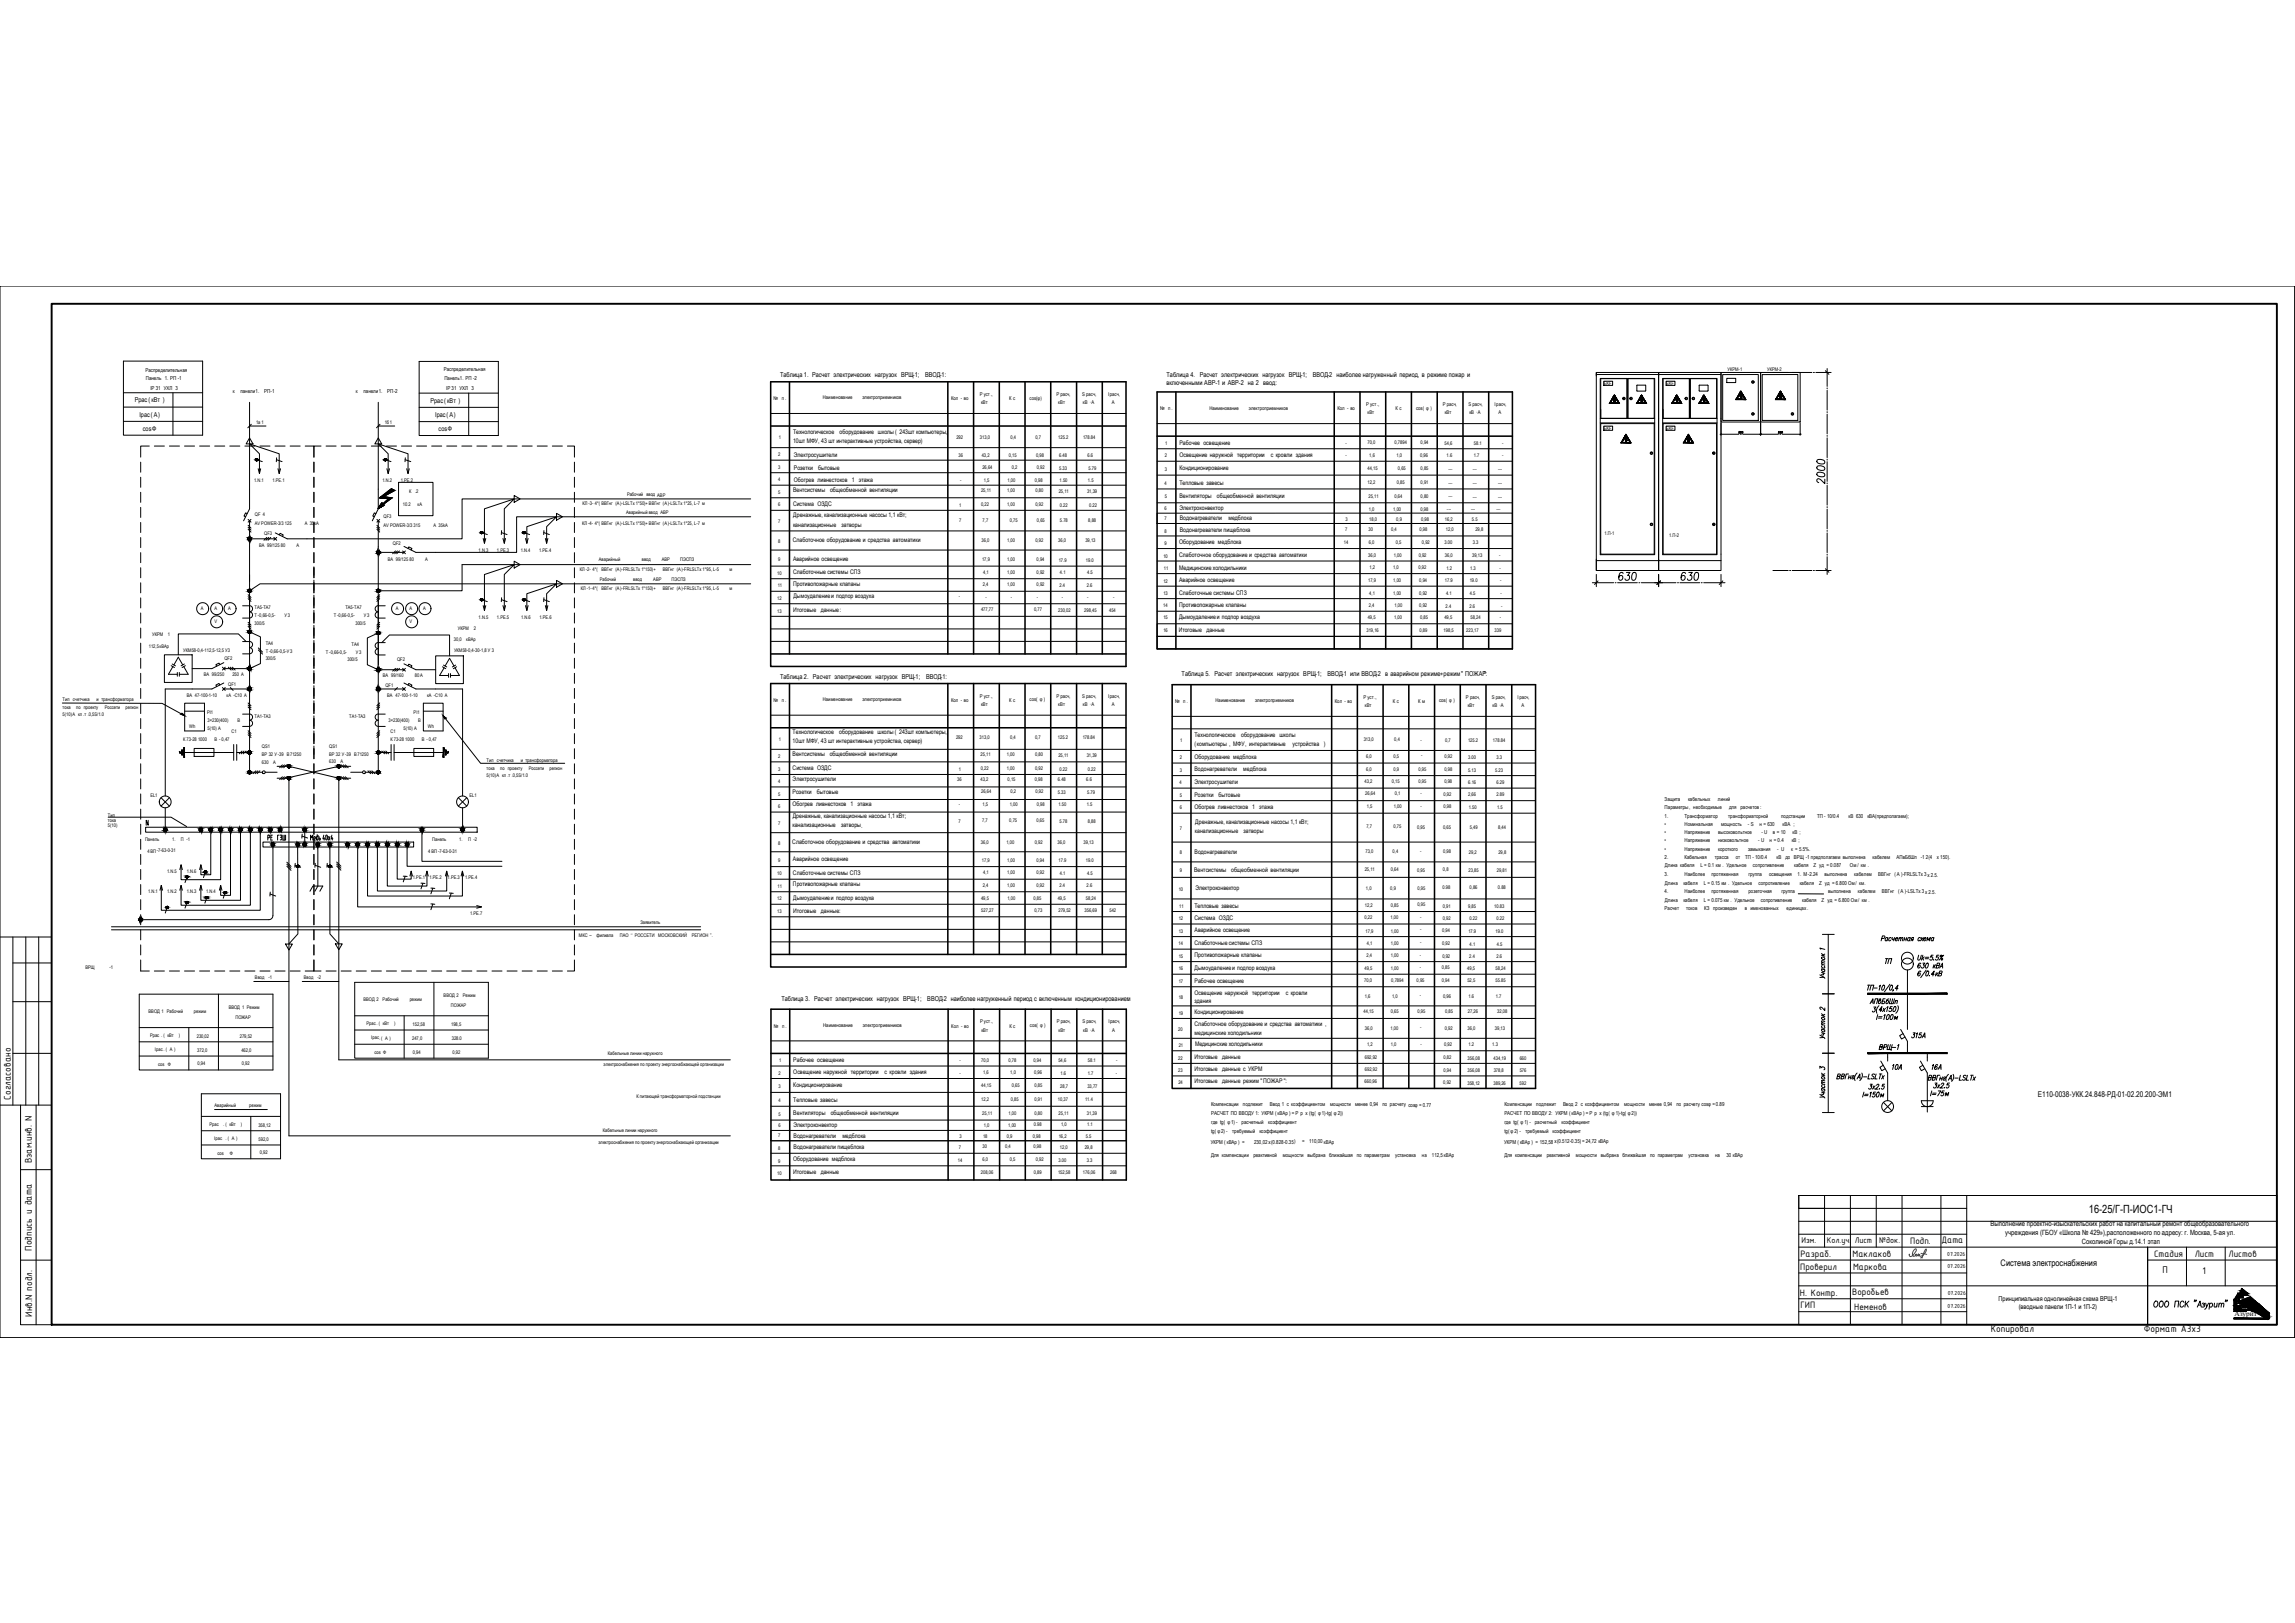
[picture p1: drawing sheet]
<svg xmlns="http://www.w3.org/2000/svg" width="594mm" height="420mm" viewBox="0 0 594 420" stroke-linecap="round" stroke-linejoin="round" font-family="sans-serif">
<defs><g id="words">
<text font-size="2.9" x="540.7" y="314.1">16-25/Г-П-ИОС1-ГЧ</text>
<g font-size="2.7">
<text x="2.8" y="284.7" transform="rotate(-90 2.8 284.7)">Согласовано</text>
<text x="8.2" y="301.2" transform="rotate(-90 8.2 301.2)">Взам.инв. N</text>
<text x="8.2" y="323.8" transform="rotate(-90 8.2 323.8)">Подпись и дата</text>
<text x="559.8" y="329.6">П</text>
<text x="570.1" y="329.7">1</text>
<text x="8.3" y="340.9" transform="rotate(-90 8.3 340.9)">Инв.N подл.</text>
<text x="515.3" y="344.9">Копировал</text>
<text x="555" y="344.9">Формат А3х3</text>
</g>
<g font-size="2.6">
<text x="494.5" y="322">Подп.</text>
<text x="502.6" y="321.9">Дата</text>
<text x="466" y="328.8">Проверил</text>
<text x="466" y="325.4">Разраб.</text>
<text x="479.6" y="325.3">Маклаков</text>
<text x="479.7" y="328.7">Маркова</text>
<text x="557.6" y="325.4">Стадия</text>
<text x="568.1" y="325.4">Лист</text>
<text x="576.9" y="325.5">Листов</text>
<text x="465.9" y="335.5">Н. Контр.</text>
<text x="479.5" y="335.3">Воробьев</text>
<text x="466" y="338.6">ГИП</text>
<text x="480" y="339.1">Неменов</text>
</g>
<g font-size="2.3">
<text x="466.3" y="321.7">Изм.</text>
<text x="472.9" y="321.7">Кол.уч. Лист</text>
<text x="486.4" y="321.7">№док.</text>
<text x="517.9" y="327.8">Система электроснабжения</text>
</g>
<text font-size="2" x="527.5" y="284">Е110-0038-УКК.24.848-РД-01-02.20.200-ЭМ1</text>
<g font-size="1.9">
<text x="515.2" y="317.5">Выполнение проектно-изыскательских работ на капитальный ремонт общеобразовательного</text>
<text x="519.1" y="319.7">учреждения (ГБОУ «Школа № 429»),расположенного по адресу: г. Москва, 5-ая ул.</text>
<text x="538.9" y="322">Соколиной Горы д.14.1 этап</text>
<text x="578.4" y="340.8">Азурит</text>
</g>
<g font-size="1.8">
<text x="202" y="97.7">Таблица 1. Расчет электрических нагрузок ВРЩ-1;</text>
<text x="239.5" y="97.7">ВВОД-1:</text>
<text x="302" y="97.5">Таблица 4.</text>
<text x="302" y="99.6">включенными АВР-1 и АВР-2 на 2 ввод:</text>
<text x="310.6" y="97.5">Расчет электрических нагрузок ВРЩ-1;</text>
<text x="339.9" y="97.5">ВВОД-2 наиболее нагруженный период, в режиме пожар и</text>
<text x="34.9" y="104.1">Ррас. ( кВт )</text>
<text x="36.1" y="107.8">Iрас. ( А)</text>
<text x="111.4" y="104.2">Ррас. ( кВт )</text>
<text x="112.7" y="107.9">Iрас. ( А)</text>
<text x="37" y="111.6">cosФ</text>
<text x="113.5" y="111.7">cosФ</text>
<text x="202" y="175.8">Таблица 2. Расчет электрических нагрузок ВРЩ-1;</text>
<text x="239.7" y="175.8">ВВОД-1:</text>
<text x="305.9" y="175">Таблица 5. Расчет электрических нагрузок ВРЩ-1;</text>
<text x="343.6" y="175">ВВОД-1 или ВВОД-2 в аварийном режиме+режим&quot; ПОЖАР&quot;:</text>
<text x="202.3" y="259.1">Таблица 3. Расчет электрических нагрузок ВРЩ-1;</text>
<text x="240" y="259.1">ВВОД-2 наиболее нагруженный период с включенным кондиционированием</text>
<text x="291.8" y="259.1">:</text>
<text x="517.4" y="336.8">Принципиальная однолинейная схема ВРЩ-1</text>
<text x="522.6" y="338.9">(вводные панели 1П-1 и 1П-2)</text>
</g>
<g font-size="1.6">
<text x="205.3" y="112.5">Технологическое</text>
<text x="217.3" y="112.5">оборудование школы ( 243шт компьютеры,</text>
<text x="205.3" y="114.7">10шт МФУ, 43 шт интерактивные устройства, сервер)</text>
<text x="205.5" y="118.2">Электросушители</text>
<text x="305.3" y="115.1">Рабочее освещение</text>
<text x="305.3" y="118.2">Освещение наружной территории</text>
<text x="328.9" y="118.2">с кровли здания</text>
<text x="205.5" y="121.6">Розетки</text>
<text x="205.5" y="124.7">Обогрев ливнестоков 1 этажа</text>
<text x="211.8" y="121.6">бытовые</text>
<text x="305.3" y="121.7">Кондиционирование</text>
<text x="305.3" y="125.4">Тепловые завесы</text>
<text x="205.3" y="127.4">Вентсистемы</text>
<text x="205.3" y="131.1">Система ОЗДС</text>
<text x="214.9" y="127.4">общеобменной вентиляции</text>
<text x="305.3" y="128.8">Вентиляторы</text>
<text x="305.3" y="131.9">Электроконвектор</text>
<text x="315" y="128.8">общеобменной вентиляции</text>
<text x="205.3" y="136.3">канализационные</text>
<text x="205.4" y="133.9">Дренажные, канализационные насосы 1,1 кВт;</text>
<text x="217.8" y="136.3">затворы</text>
<text x="305.4" y="134.7">Водонагреватели</text>
<text x="305.4" y="137.6">Водонагреватели пищеблока</text>
<text x="318" y="134.7">медблока</text>
<text x="205.2" y="140.2">Слаботочное оборудование и средства автоматики</text>
<text x="305.3" y="140.7">Оборудование медблока</text>
<text x="205.3" y="145.2">Аварийное освещение</text>
<text x="205.3" y="148.7">Слаботочные системы СПЗ</text>
<text x="305.2" y="144.1">Слаботочное оборудование и средства автоматики</text>
<text x="305.2" y="147.4">Медицинские холодильники</text>
<text x="205.3" y="151.7">Противопожарные клапаны</text>
<text x="205.4" y="154.8">Дымоудалениеи подпор воздуха</text>
<text x="305.2" y="150.6">Аварийное освещение</text>
<text x="305.2" y="154">Слаботочные системы СПЗ</text>
<text x="205.3" y="158.4">Итоговые</text>
<text x="212.4" y="158.4">данные:</text>
<text x="305.2" y="157.1">Противопожарные клапаны</text>
<text x="305.2" y="160.3">Дымоудалениеи подпор воздуха</text>
<text x="305.1" y="163.7">Итоговые</text>
<text x="312.3" y="163.7">данные</text>
<text x="205.2" y="190.1">Технологическое</text>
<text x="217.3" y="190.1">оборудование школы ( 243шт компьютеры,</text>
<text x="309.2" y="190.8">Технологическое</text>
<text x="321.3" y="190.8">оборудование школы</text>
<text x="205.2" y="192.3">10шт МФУ, 43 шт интерактивные устройства, сервер)</text>
<text x="205.2" y="195.7">Вентсистемы</text>
<text x="214.8" y="195.7">общеобменной вентиляции</text>
<text x="309.2" y="196.4">Оборудование медблока</text>
<text x="309.2" y="193.1">(компьютеры , МФУ, интерактивные</text>
<text x="334.6" y="193.1">устройства</text>
<text x="342.7" y="193.1">)</text>
<text x="205.2" y="202.1">Электросушители</text>
<text x="205.2" y="199.5">Система ОЗДС</text>
<text x="309.2" y="199.6">Водонагреватели</text>
<text x="309.2" y="202.9">Электросушители</text>
<text x="321.8" y="199.6">медблока</text>
<text x="205.2" y="205.5">Розетки</text>
<text x="205.2" y="208.6">Обогрев ливнестоков 1 этажа</text>
<text x="211.4" y="205.5">бытовые</text>
<text x="309.2" y="206.3">Розетки</text>
<text x="309.2" y="209.3">Обогрев ливнестоков 1 этажа</text>
<text x="315.5" y="206.3">бытовые</text>
<text x="205.1" y="214.2">канализационные</text>
<text x="205.2" y="211.8">Дренажные, канализационные насосы 1,1 кВт;</text>
<text x="217.7" y="214.2">затворы.</text>
<text x="309.3" y="215.8">канализационные</text>
<text x="309.4" y="213.3">Дренажные, канализационные насосы 1,1 кВт;</text>
<text x="321.9" y="215.8">затворы</text>
<text x="205.1" y="218.4">Слаботочное оборудование и средства автоматики</text>
<text x="309.2" y="221.2">Водонагреватели</text>
<text x="205.3" y="223">Аварийное освещение</text>
<text x="205.3" y="226.4">Слаботочные системы СПЗ</text>
<text x="309.1" y="225.7">Вентсистемы</text>
<text x="318.7" y="225.7">общеобменной вентиляции</text>
<text x="205.3" y="229.5">Противопожарные клапаны</text>
<text x="205.3" y="232.9">Дымоудалениеи подпор воздуха</text>
<text x="309.4" y="230.3">Электроконвектор</text>
<text x="205.3" y="236.3">Итоговые</text>
<text x="212.5" y="236.3">данные:</text>
<text x="309.2" y="235">Тепловые завесы</text>
<text x="309.2" y="238.1">Система ОЗДС</text>
<text x="309.2" y="241.3">Аварийное освещение</text>
<text x="309.2" y="244.7">Слаботочные системы СПЗ</text>
<text x="309.2" y="247.8">Противопожарные клапаны</text>
<text x="309.2" y="251">Дымоудалениеи подпор воздуха</text>
<text x="309.2" y="257.5">Освещение наружной территории</text>
<text x="309.2" y="254.4">Рабочее освещение</text>
<text x="332.8" y="257.5">с кровли</text>
<text x="309.2" y="259.6">здания</text>
<text x="309.2" y="262.5">Кондиционирование</text>
<text x="309.2" y="265.7">Слаботочное оборудование и средства автоматики ,</text>
<text x="309.2" y="267.8">медицинские холодильники</text>
<text x="205.4" y="274.9">Рабочее освещение</text>
<text x="309.2" y="274.1">Итоговые</text>
<text x="309.3" y="270.9">Медицинские холодильники</text>
<text x="316.4" y="274.1">данные</text>
<text x="205.4" y="278">Освещение наружной территории</text>
<text x="205.4" y="281.5">Кондиционирование</text>
<text x="229" y="278">с кровли здания</text>
<text x="309.2" y="277.3">Итоговые</text>
<text x="309.2" y="280.4">Итоговые</text>
<text x="316.4" y="277.3">данные с УКРМ</text>
<text x="316.4" y="280.4">данные режим &quot;ПОЖАР &quot;:</text>
<text x="205.4" y="285.2">Тепловые завесы</text>
<text x="205.4" y="288.6">Вентиляторы</text>
<text x="205.4" y="291.7">Электроконвектор</text>
<text x="215.1" y="288.6">общеобменной вентиляции</text>
<text x="205.4" y="294.5">Водонагреватели</text>
<text x="205.4" y="297.4">Водонагреватели пищеблока</text>
<text x="218" y="294.5">медблока</text>
<text x="205.3" y="304">Итоговые</text>
<text x="205.3" y="300.5">Оборудование медблока</text>
<text x="212.5" y="304">данные</text>
<text x="504.1" y="325.1">07.2026</text>
<text x="504.1" y="328.2">07.2026</text>
<text x="504.2" y="335.3">07.2026</text>
<text x="504.1" y="338.5">07.2026</text>
</g>
<g font-size="1.4">
<text x="37.6" y="96.2">Распределительная</text>
<text x="37.8" y="98.3">Панель 1. РП -1</text>
<text x="38.9" y="100.9">IP 31 УХЛ 3</text>
<text x="60.3" y="101.6">к</text>
<text x="62.2" y="101.6">панели1.</text>
<text x="68.4" y="101.6">РП-1</text>
<text x="92.1" y="101.6">к</text>
<text x="94.1" y="101.6">панели1.</text>
<text x="100.2" y="101.6">РП-2</text>
<text x="114.9" y="96">Распределительная</text>
<text x="115" y="98.3">Панель1. РП -2</text>
<text x="115.5" y="100.9">IP 31 УХЛ 3</text>
<text x="430.9" y="207.4">Защита</text>
<text x="430.9" y="209.5">Параметры, необходимые</text>
<text x="437" y="207.4">кабельных</text>
<text x="444.7" y="207.4">линий</text>
<text x="447.6" y="209.5">для расчетов:</text>
<text x="430.9" y="211.7">1.</text>
<text x="430.9" y="213.8">•</text>
<text x="430.9" y="216">•</text>
<text x="436.1" y="211.7">Трансформатор</text>
<text x="436.1" y="213.8">Номинальная</text>
<text x="436.1" y="216">Напряжение</text>
<text x="444.8" y="216">высоковольтное</text>
<text x="445.5" y="213.8">мощность</text>
<text x="447.4" y="211.7">трансформаторной</text>
<text x="452.5" y="213.8">- S</text>
<text x="455.4" y="213.8">н = 630</text>
<text x="456" y="216">- U</text>
<text x="458.9" y="216">в = 10</text>
<text x="461.1" y="211.7">подстанции</text>
<text x="461.5" y="213.8">кВА ;</text>
<text x="464" y="216">кВ ;</text>
<text x="470.3" y="211.7">ТП - 10/0.4</text>
<text x="478.5" y="211.7">кВ 630</text>
<text x="483.4" y="211.7">кВА(предполагаем);</text>
<text x="430.9" y="218.1">•</text>
<text x="430.9" y="220.2">•</text>
<text x="436.1" y="218.1">Напряжение</text>
<text x="436.1" y="220.2">Напряжение</text>
<text x="444.8" y="218.1">низковольтное</text>
<text x="444.8" y="220.2">короткого</text>
<text x="452.5" y="220.2">замыкания</text>
<text x="455.1" y="218.1">- U</text>
<text x="458.1" y="218.1">н = 0.4</text>
<text x="460" y="220.2">- U</text>
<text x="463.6" y="220.2">к = 5.5%.</text>
<text x="463.8" y="218.1">кВ ;</text>
<text x="430.9" y="222.5">2.</text>
<text x="430.9" y="226.9">3.</text>
<text x="430.9" y="224.5">Длина кабеля</text>
<text x="436.1" y="222.5">Кабельная</text>
<text x="436.1" y="226.9">Наиболее</text>
<text x="440.2" y="224.4">L = 0.1 км . Удельное</text>
<text x="443" y="226.9">протяженная</text>
<text x="443.9" y="222.5">трасса</text>
<text x="449.3" y="222.5">от</text>
<text x="451.7" y="222.5">ТП - 10/0.4</text>
<text x="452.6" y="226.9">группа</text>
<text x="453.8" y="224.5">сопротивление</text>
<text x="457.9" y="226.9">освещения</text>
<text x="459.9" y="222.5">кВ</text>
<text x="462.2" y="222.5">до ВРЩ -1 предполагаем выполнена</text>
<text x="464.4" y="224.5">кабеля</text>
<text x="465.3" y="226.9">1. М-2.24</text>
<text x="469.4" y="224.5">Z уд = 0.087</text>
<text x="472.3" y="226.9">выполнена</text>
<text x="478.9" y="224.5">Ом/ км .</text>
<text x="480" y="226.9">кабелем</text>
<text x="484.7" y="222.5">кабелем</text>
<text x="486.2" y="226.9">ВВГнг</text>
<text x="490.4" y="226.9">(А )-FRLSLTx 3х 2.5.</text>
<text x="490.9" y="222.5">АПвБбШп -1 2(4</text>
<text x="501.4" y="222.5">х 150).</text>
<text x="430.9" y="231.3">4.</text>
<text x="431" y="229">Длина</text>
<text x="431" y="233.4">Длина</text>
<text x="435.7" y="229">кабеля</text>
<text x="435.7" y="233.4">кабеля</text>
<text x="436.1" y="231.3">Наиболее</text>
<text x="441.1" y="229">L = 0.15 км . Удельное</text>
<text x="441.1" y="233.4">L = 0.075 км . Удельное</text>
<text x="443" y="231.3">протяженная</text>
<text x="452.6" y="231.3">розеточная</text>
<text x="455.2" y="229">сопротивление</text>
<text x="455.8" y="233.4">сопротивление</text>
<text x="461.1" y="231.3">группа</text>
<text x="465.9" y="229">кабеля</text>
<text x="466.5" y="233.4">кабеля</text>
<text x="470.9" y="229">Z уд = 6.800 Ом/ км.</text>
<text x="471.5" y="233.4">Z уд = 6.800 Ом/ км .</text>
<text x="473.2" y="231.3">выполнена</text>
<text x="480.9" y="231.3">кабелем</text>
<text x="487.1" y="231.3">ВВГнг (А )-LSLTx 3х 2.5.</text>
<text x="430.9" y="235.6">Расчет</text>
<text x="436.5" y="235.6">токов</text>
<text x="441.1" y="235.6">КЗ произведен</text>
<text x="451.7" y="235.6">в именованных</text>
<text x="462.5" y="235.6">единицах.</text>
<text x="313.5" y="286.4">Компенсации</text>
<text x="321.8" y="286.4">подлежит</text>
<text x="328.7" y="286.4">Ввод 1 с коэффициентом</text>
<text x="344.3" y="286.4">мощности</text>
<text x="350.8" y="286.4">менее 0,94</text>
<text x="357.9" y="286.4">по расчету cosφ = 0.77</text>
<text x="389.4" y="286.4">Компенсации</text>
<text x="397.7" y="286.4">подлежит</text>
<text x="404.6" y="286.4">Ввод 2 с коэффициентом</text>
<text x="420.4" y="286.4">мощности</text>
<text x="426.9" y="286.4">менее 0,94</text>
<text x="433.9" y="286.4">по расчету cosφ =0.89</text>
<text x="313.5" y="288.6">РАСЧЕТ ПО ВВОДУ 1: УКРМ ( кВАр ) = P р х (tg( φ1)-tg( φ2))</text>
<text x="313.5" y="290.9">где tg( φ1) - расчетный</text>
<text x="313.5" y="293.2">tg( φ2) -</text>
<text x="319" y="293.2">требуемый</text>
<text x="326" y="293.2">коэффициент</text>
<text x="328.3" y="290.9">коэффициент</text>
<text x="389.4" y="288.6">РАСЧЕТ ПО ВВОДУ 2: УКРМ ( кВАр ) = P р х (tg( φ1)-tg( φ2))</text>
<text x="389.4" y="290.9">где tg( φ1) - расчетный</text>
<text x="389.4" y="293.2">tg( φ2) -</text>
<text x="394.9" y="293.2">требуемый</text>
<text x="401.9" y="293.2">коэффициент</text>
<text x="404.2" y="290.9">коэффициент</text>
<text x="313.4" y="296.1">УКРМ ( кВАр ) =</text>
<text x="313.5" y="299.6">Для компенсации</text>
<text x="324.4" y="299.6">реактивной</text>
<text x="324.6" y="296.2">230,02х(0.828-0.35)</text>
<text x="332" y="299.6">мощности</text>
<text x="337.1" y="296">=</text>
<text x="338.5" y="299.6">выбрана ближайшая</text>
<text x="338.9" y="296">110,00 кВАр</text>
<text x="351.3" y="299.6">по параметрам</text>
<text x="361.2" y="299.6">установка</text>
<text x="368.1" y="299.6">на</text>
<text x="370.6" y="299.6">112,5кВАр</text>
<text x="389.3" y="296.1">УКРМ ( кВАр ) = 152,58 х(0.512-0.35)=24,72 кВАр</text>
<text x="389.4" y="299.6">Для компенсации</text>
<text x="400.4" y="299.6">реактивной</text>
<text x="408" y="299.6">мощности</text>
<text x="414.4" y="299.6">выбрана ближайшая</text>
<text x="427.2" y="299.6">по параметрам</text>
<text x="437.1" y="299.6">установка</text>
<text x="444" y="299.6">на</text>
<text x="446.9" y="299.6">30 кВАр</text>
</g>
<g font-size="1.3">
<text x="415.2" y="99.6">EKF</text>
<text x="431.3" y="99.6">EKF</text>
<text x="447.2" y="96.1">УКРМ-1</text>
<text x="457.4" y="96.1">УКРМ-2</text>
<text x="200.3" y="103.6">№</text>
<text x="202.4" y="103.6">п .</text>
<text x="213" y="103.4">Наименование</text>
<text x="223.2" y="103.4">электроприемников</text>
<text x="246.2" y="103.6">Кол - во</text>
<text x="253.6" y="102.5">Р уст.,</text>
<text x="254" y="104.6">кВт</text>
<text x="261.2" y="103.6">К с</text>
<text x="266.5" y="103.5">cos(φ)</text>
<text x="273.5" y="102.5">Р расч,</text>
<text x="273.9" y="104.6">кВт</text>
<text x="280.2" y="102.5">S расч,</text>
<text x="280.3" y="104.6">кВ ·А</text>
<text x="286.8" y="102.5">Iрасч,</text>
<text x="287.8" y="104.6">А</text>
<text x="300.3" y="106.2">№</text>
<text x="302.4" y="106.2">п .</text>
<text x="313.1" y="106">Наименование</text>
<text x="323.3" y="106">электроприемников</text>
<text x="346.2" y="106.2">Кол - во</text>
<text x="353.6" y="105.1">Р уст.,</text>
<text x="354" y="107.3">кВт</text>
<text x="361.2" y="106.2">К с</text>
<text x="366.6" y="106.1">cos( φ )</text>
<text x="373.5" y="105.1">Р расч,</text>
<text x="374" y="107.3">кВт</text>
<text x="380.2" y="105.1">S расч,</text>
<text x="380.4" y="107.3">кВ ·А</text>
<text x="386.9" y="105.2">Iрасч,</text>
<text x="387.9" y="107.3">А</text>
<text x="66.3" y="109.6">1а 1</text>
<text x="99.6" y="109.6">1б1</text>
<text x="201.6" y="113.7">1</text>
<text x="247.6" y="113.7">292</text>
<text x="253.7" y="113.6">313,0</text>
<text x="261.6" y="113.6">0,4</text>
<text x="268" y="113.6">0,7</text>
<text x="273.9" y="113.7">125.2</text>
<text x="280.4" y="113.7">178.84</text>
<text x="415.2" y="111.3">EKF</text>
<text x="431.3" y="111.3">EKF</text>
<text x="201.5" y="118.1">2</text>
<text x="248.1" y="118.4">36</text>
<text x="254.1" y="118.3">43,2</text>
<text x="261.2" y="118.3">0,15</text>
<text x="268.2" y="118.3">0,98</text>
<text x="274.2" y="118.4">6.48</text>
<text x="281.5" y="118.4">6.6</text>
<text x="301.5" y="118.4">2</text>
<text x="301.6" y="115.2">1</text>
<text x="348.3" y="115.2">-</text>
<text x="348.3" y="118.4">-</text>
<text x="354" y="115">70,0</text>
<text x="354.4" y="118.3">1,6</text>
<text x="361" y="115">0,7894</text>
<text x="361.5" y="118.3">1,0</text>
<text x="367.6" y="118.3">0,96</text>
<text x="367.7" y="115">0,94</text>
<text x="373.9" y="115.2">54,6</text>
<text x="374.5" y="118.4">1.6</text>
<text x="381.5" y="118.4">1.7</text>
<text x="381.5" y="115.2">58.1</text>
<text x="388.8" y="118.4">-</text>
<text x="388.9" y="115.2">-</text>
<text x="65.8" y="124.7">1.N.1</text>
<text x="70.5" y="124.8">1.PE.1</text>
<text x="99" y="124.8">1.N.2</text>
<text x="103.7" y="124.8">1.PE.2</text>
<text x="201.4" y="124.6">4</text>
<text x="201.5" y="121.4">3</text>
<text x="248.5" y="124.9">-</text>
<text x="254.3" y="121.5">26,64</text>
<text x="254.7" y="124.7">1,5</text>
<text x="260.8" y="124.7">1,00</text>
<text x="261.9" y="121.5">0,2</text>
<text x="267.9" y="124.7">0,98</text>
<text x="268.4" y="121.5">0,92</text>
<text x="274.2" y="121.6">5.33</text>
<text x="274.3" y="124.9">1.50</text>
<text x="281.6" y="124.9">1.5</text>
<text x="281.8" y="121.6">5.79</text>
<text x="301.5" y="125.4">4</text>
<text x="301.5" y="121.9">3</text>
<text x="354" y="121.7">44,15</text>
<text x="354" y="125.3">12,2</text>
<text x="361.6" y="125.3">0,85</text>
<text x="361.9" y="121.7">0,65</text>
<text x="367.7" y="121.7">0,85</text>
<text x="367.7" y="125.3">0,91</text>
<text x="375" y="121.9">---</text>
<text x="375" y="125.4">---</text>
<text x="381.2" y="122">---</text>
<text x="381.2" y="125.6">---</text>
<text x="387.8" y="121.9">---</text>
<text x="387.8" y="125.5">---</text>
<text x="104.3" y="131">10.2</text>
<text x="105.9" y="127.8">К</text>
<text x="107.5" y="127.8">.2</text>
<text x="108.1" y="131">кА</text>
<text x="150.8" y="130.7">КЛ -3- 4*( ВВГнг (А)-LSLTx 1*50)+ ВВГнг (А)-LSLTx 1*25, L-7 м</text>
<text x="162.3" y="128.4">Рабочий ввод АВР</text>
<text x="201.5" y="127.9">5</text>
<text x="201.5" y="131.1">6</text>
<text x="248.3" y="131.2">1</text>
<text x="253.9" y="127.3">25,11</text>
<text x="253.9" y="131.1">0,22</text>
<text x="260.7" y="131.1">1,00</text>
<text x="260.7" y="127.4">1,00</text>
<text x="268" y="131.1">0,92</text>
<text x="268" y="127.4">0,80</text>
<text x="274.1" y="127.5">25,11</text>
<text x="274.3" y="131.2">0.22</text>
<text x="281.4" y="127.5">31,39</text>
<text x="282" y="131.2">0.22</text>
<text x="301.5" y="131.9">6</text>
<text x="301.5" y="129">5</text>
<text x="354.2" y="128.9">25,11</text>
<text x="361" y="128.9">0,64</text>
<text x="367.7" y="128.9">0,80</text>
<text x="375" y="129">---</text>
<text x="381.2" y="129.2">---</text>
<text x="387.8" y="129.1">---</text>
<text x="65.9" y="135.9">AV POWER-3/3 125</text>
<text x="66" y="133.7">QF 4</text>
<text x="78.9" y="135.9">А 35kA</text>
<text x="99.3" y="134.2">QF3</text>
<text x="99.3" y="136.4">AV POWER-3/3 315</text>
<text x="112.2" y="136.4">А 35kA</text>
<text x="150.7" y="135.8">КЛ -4- 4*( ВВГнг (А)-LSLTx 1*50)+ ВВГнг (А)-LSLTx 1*25, L-7 м</text>
<text x="162.1" y="133.1">Аварийный ввод АВР</text>
<text x="201.5" y="135.4">7</text>
<text x="248.3" y="135.1">7</text>
<text x="254.4" y="135">7,7</text>
<text x="261.4" y="135">0,75</text>
<text x="268.4" y="135">0,65</text>
<text x="274.4" y="135.1">5.78</text>
<text x="281.7" y="135.1">8,88</text>
<text x="301.4" y="134.7">7</text>
<text x="301.4" y="137.9">8</text>
<text x="348.2" y="137.6">7</text>
<text x="348.3" y="134.9">3</text>
<text x="354.3" y="137.4">30</text>
<text x="354.3" y="132.2">1,0</text>
<text x="354.4" y="134.7">18,0</text>
<text x="360.1" y="137.4">0,4</text>
<text x="360.7" y="132.2">1,00</text>
<text x="361.4" y="134.7">0,9</text>
<text x="367.5" y="137.4">0,98</text>
<text x="367.7" y="132.2">0,98</text>
<text x="367.9" y="134.7">0,98</text>
<text x="374" y="134.9">16,2</text>
<text x="374.3" y="137.6">12,0</text>
<text x="374.6" y="132.2">---</text>
<text x="380.8" y="132.4">---</text>
<text x="381" y="134.9">5.5</text>
<text x="381.9" y="137.6">29,8</text>
<text x="387.4" y="132.3">---</text>
<text x="67" y="141.6">ВА 99/125 80</text>
<text x="68.4" y="138.4">QF3</text>
<text x="76.7" y="141.6">А</text>
<text x="101.7" y="141.2">QF2</text>
<text x="123.9" y="142.9">1.N.3</text>
<text x="128.7" y="142.9">1.PE.3</text>
<text x="134.8" y="142.9">1.N.4</text>
<text x="139.6" y="142.9">1.PE.4</text>
<text x="201.5" y="140.5">8</text>
<text x="254.1" y="140.2">36,0</text>
<text x="260.7" y="140.2">1,00</text>
<text x="268" y="140.2">0,92</text>
<text x="273.9" y="140.3">36,0</text>
<text x="281" y="140.3">39,13</text>
<text x="301.4" y="141.1">9</text>
<text x="347.9" y="140.9">14</text>
<text x="354.3" y="140.8">6,0</text>
<text x="361.3" y="140.8">0,5</text>
<text x="368.1" y="140.8">0,92</text>
<text x="373.9" y="140.9">3.00</text>
<text x="381.3" y="140.9">3.3</text>
<text x="415.3" y="138.6">1.П-1</text>
<text x="432.1" y="138.9">1.П-2</text>
<text x="100.4" y="145.2">ВА 99/125 80</text>
<text x="110.1" y="145.2">А</text>
<text x="150.1" y="147.8">КЛ -2- 4*(</text>
<text x="155" y="145.2">Аварийный</text>
<text x="155.7" y="147.8">ВВГнг (А)-FRLSLTx 1*150)+</text>
<text x="166.2" y="145.2">ввод</text>
<text x="171.3" y="145.2">АВР</text>
<text x="171.5" y="147.8">ВВГнг (А)-FRLSLTx 1*95, L-5</text>
<text x="176.1" y="145.2">ПЭСПЗ</text>
<text x="188.8" y="147.8">м</text>
<text x="201.2" y="148.8">10</text>
<text x="201.5" y="145.1">9</text>
<text x="254.2" y="145.3">17,9</text>
<text x="254.5" y="148.5">4,1</text>
<text x="260.7" y="145.3">1,00</text>
<text x="260.7" y="148.5">1,00</text>
<text x="268.3" y="145.3">0,94</text>
<text x="268.3" y="148.5">0,92</text>
<text x="274.1" y="145.4">17.9</text>
<text x="274.4" y="148.7">4.1</text>
<text x="281.1" y="145.4">19.0</text>
<text x="281.4" y="148.7">4.5</text>
<text x="301.1" y="144.4">10</text>
<text x="301.3" y="147.6">11</text>
<text x="354.2" y="144.1">36,0</text>
<text x="354.5" y="147.4">1,2</text>
<text x="360.7" y="147.4">1,0</text>
<text x="360.8" y="144.1">1,00</text>
<text x="367.2" y="147.4">0,92</text>
<text x="367.2" y="144.1">0,92</text>
<text x="374" y="144.2">36,0</text>
<text x="374.4" y="147.6">1.2</text>
<text x="380.5" y="147.6">1.3</text>
<text x="381.1" y="144.2">39,13</text>
<text x="388.1" y="144.2">-</text>
<text x="388.2" y="147.6">-</text>
<text x="150.3" y="152.8">КЛ -1- 4*(</text>
<text x="155.2" y="150.4">Рабочий</text>
<text x="155.7" y="152.8">ВВГнг (А)-FRLSLTx 1*150)+</text>
<text x="163.9" y="150.4">ввод</text>
<text x="169.1" y="150.4">АВР</text>
<text x="171.5" y="152.8">ВВГнг (А)-FRLSLTx 1*95, L-5</text>
<text x="173.8" y="150.4">ПЭСПЗ</text>
<text x="188.8" y="152.8">м</text>
<text x="201.2" y="155.3">12</text>
<text x="201.3" y="152.1">11</text>
<text x="248.2" y="154.9">-</text>
<text x="254.4" y="151.8">2,4</text>
<text x="255.1" y="155">-</text>
<text x="260.7" y="151.8">1,00</text>
<text x="261.7" y="155.1">-</text>
<text x="268.3" y="151.8">0,92</text>
<text x="268.4" y="155.1">-</text>
<text x="274.3" y="151.9">2.4</text>
<text x="274.9" y="155">-</text>
<text x="281.3" y="151.9">2.6</text>
<text x="281.4" y="155.1">-</text>
<text x="288.1" y="155.1">-</text>
<text x="301.1" y="150.9">12</text>
<text x="301.1" y="154.1">13</text>
<text x="354.2" y="150.7">17,9</text>
<text x="354.5" y="153.9">4,1</text>
<text x="360.7" y="150.7">1,00</text>
<text x="360.7" y="153.9">1,00</text>
<text x="367.4" y="150.7">0,94</text>
<text x="367.4" y="153.9">0,92</text>
<text x="374" y="150.8">17.9</text>
<text x="374.3" y="154">4.1</text>
<text x="380.5" y="150.8">19.0</text>
<text x="380.5" y="154">4.5</text>
<text x="388.4" y="150.8">-</text>
<text x="388.4" y="154">-</text>
<text x="52" y="157.9">A</text>
<text x="55.6" y="161.4">V</text>
<text x="55.6" y="157.9">A</text>
<text x="59.1" y="157.9">A</text>
<text x="65.9" y="159.7">Т -0,66-0,5-</text>
<text x="65.9" y="157.7">TA5-TA7</text>
<text x="65.9" y="161.7">300/5</text>
<text x="73.6" y="159.7">У3</text>
<text x="86.4" y="159.7">Т -0,66-0,5-</text>
<text x="89.4" y="157.7">TA5-TA7</text>
<text x="92" y="161.7">300/5</text>
<text x="94.1" y="159.7">У3</text>
<text x="102.4" y="157.9">A</text>
<text x="106" y="161.4">V</text>
<text x="106" y="157.9">A</text>
<text x="109.5" y="157.9">A</text>
<text x="123.9" y="160.2">1.N.5</text>
<text x="128.7" y="160.2">1.PE.5</text>
<text x="134.9" y="160.2">1.N.6</text>
<text x="139.6" y="160.2">1.PE.6</text>
<text x="201.2" y="158.6">13</text>
<text x="253.9" y="158.2">477,77</text>
<text x="267.7" y="158.2">0,77</text>
<text x="273.9" y="158.3">230,02</text>
<text x="280.7" y="158.3">298,45</text>
<text x="287.1" y="158.3">454</text>
<text x="301.1" y="157.1">14</text>
<text x="301.1" y="160.4">15</text>
<text x="354" y="160.2">49,5</text>
<text x="354.4" y="157.2">2,4</text>
<text x="360.9" y="160.2">1,00</text>
<text x="361" y="157.2">1,00</text>
<text x="367.4" y="157.2">0,92</text>
<text x="367.6" y="160.2">0,85</text>
<text x="373.9" y="160.3">49,5</text>
<text x="374.2" y="157.3">2.4</text>
<text x="380.4" y="157.3">2.6</text>
<text x="380.6" y="160.3">58,24</text>
<text x="388.2" y="160.3">-</text>
<text x="388.6" y="157.3">-</text>
<text x="38.5" y="167.7">112,5кВАр</text>
<text x="39.4" y="164.7">УКРМ</text>
<text x="43.5" y="164.7">1</text>
<text x="68.8" y="167">TA4</text>
<text x="91" y="167.2">TA4</text>
<text x="117.5" y="166">30,0</text>
<text x="118.5" y="163">УКРМ</text>
<text x="120.7" y="166">кВАр</text>
<text x="122.7" y="163">2</text>
<text x="301.1" y="163.6">16</text>
<text x="353.7" y="163.6">319,16</text>
<text x="367.4" y="163.6">0,89</text>
<text x="373.7" y="163.7">198,5</text>
<text x="379.6" y="163.7">223,17</text>
<text x="386.9" y="163.7">339</text>
<text x="47.5" y="168.8">УКМ58-0,4-112,5-12,5 У3</text>
<text x="58.1" y="170.8">QF2</text>
<text x="68.8" y="168.9">Т -0,66-0,5-У3</text>
<text x="68.8" y="170.9">300/5</text>
<text x="84.4" y="169.2">Т -0,66-0,5-</text>
<text x="89.9" y="171.2">300/5</text>
<text x="92.1" y="169.2">У3</text>
<text x="102.8" y="171.1">QF2</text>
<text x="117.5" y="168.8">УКМ58-0,4-30-1,8 У 3</text>
<text x="52.7" y="175.1">ВА 99/250</text>
<text x="59.1" y="177.7">QF1</text>
<text x="60.1" y="175.1">250 А</text>
<text x="99.1" y="175.4">ВА 99/160</text>
<text x="99.8" y="177.8">QF1</text>
<text x="107.4" y="175.4">80А</text>
<text x="16.2" y="181.6">Тип счетчика</text>
<text x="16.2" y="183.4">тока</text>
<text x="16.2" y="185.3">5(10)А кл .т .0,5S/1.0</text>
<text x="19.7" y="183.4">по проекту</text>
<text x="25" y="181.6">и трансформатора</text>
<text x="27.1" y="183.4">Россети</text>
<text x="32.5" y="183.4">регион</text>
<text x="48.3" y="180.5">ВА 47-100-1-10</text>
<text x="53.6" y="184.7">PI1</text>
<text x="58.7" y="180.5">кА -C10 А</text>
<text x="65.9" y="185.8">TA1-TA3</text>
<text x="90.4" y="185.8">TA1-TA3</text>
<text x="100.2" y="180.4">ВА 47-100-1-10</text>
<text x="107.1" y="184.7">PI1</text>
<text x="110.6" y="180.4">кА -C10 А</text>
<text x="200.3" y="181.7">№</text>
<text x="202.4" y="181.7">п .</text>
<text x="213" y="181.5">Наименование</text>
<text x="223.2" y="181.5">электроприемников</text>
<text x="246.2" y="181.7">Кол - во</text>
<text x="253.6" y="180.6">Р уст.,</text>
<text x="254" y="182.8">кВт</text>
<text x="261.2" y="181.7">К с</text>
<text x="266.5" y="181.6">cos( φ )</text>
<text x="273.5" y="180.6">Р расч,</text>
<text x="273.9" y="182.8">кВт</text>
<text x="280.2" y="180.6">S расч,</text>
<text x="280.3" y="182.8">кВ ·А</text>
<text x="286.8" y="180.6">Iрасч,</text>
<text x="287.8" y="182.8">А</text>
<text x="304.2" y="182">№</text>
<text x="306.3" y="182">п .</text>
<text x="314.7" y="181.8">Наименование</text>
<text x="324.9" y="181.8">электроприемников</text>
<text x="345.5" y="182">Кол - во</text>
<text x="353" y="180.9">Р уст.,</text>
<text x="353.3" y="183">кВт</text>
<text x="360.5" y="182">К с</text>
<text x="367.1" y="182">К м</text>
<text x="372.5" y="181.9">cos( φ )</text>
<text x="379.5" y="180.9">Р расч,</text>
<text x="380" y="183">кВт</text>
<text x="386.2" y="180.9">S расч,</text>
<text x="386.3" y="183">кВ ·А</text>
<text x="392.8" y="180.9">Iрасч,</text>
<text x="393.8" y="183">А</text>
<text x="47.4" y="191.9">К 73-28 1000</text>
<text x="49" y="188.5">Wh</text>
<text x="53.7" y="189">5(10) A</text>
<text x="53.7" y="186.9">3×230(400)</text>
<text x="55.6" y="191.9">В - 0,47</text>
<text x="60" y="189.8">C1</text>
<text x="61.4" y="186.9">В</text>
<text x="100.6" y="186.9">3×230(400)</text>
<text x="101.1" y="189.8">C1</text>
<text x="101.1" y="191.9">К 73-28 1000</text>
<text x="104.4" y="189">5(10) A</text>
<text x="108.3" y="186.9">В</text>
<text x="109.2" y="191.9">В - 0,47</text>
<text x="110.8" y="188.5">Wh</text>
<text x="201.6" y="191.8">1</text>
<text x="247.5" y="191.3">292</text>
<text x="253.6" y="191.2">313,0</text>
<text x="261.5" y="191.2">0,4</text>
<text x="267.9" y="191.2">0,7</text>
<text x="273.8" y="191.3">125.2</text>
<text x="280.3" y="191.3">178.84</text>
<text x="353" y="191.9">313,0</text>
<text x="360.9" y="191.9">0,4</text>
<text x="67.8" y="197.7">630</text>
<text x="67.8" y="195.7">ВР 32 У-39 В71250</text>
<text x="67.8" y="193.7">QS1</text>
<text x="70.7" y="197.7">А</text>
<text x="85.2" y="197.5">630</text>
<text x="85.2" y="195.7">ВР 32 У-39 В71250</text>
<text x="85.2" y="193.7">QS1</text>
<text x="88.2" y="197.5">А</text>
<text x="126" y="197.4">Тип счетчика</text>
<text x="134.8" y="197.4">и трансформатора</text>
<text x="201.5" y="196.3">2</text>
<text x="253.9" y="195.7">25,11</text>
<text x="260.6" y="195.7">1,00</text>
<text x="268" y="195.7">0,80</text>
<text x="274" y="195.9">25,11</text>
<text x="281.3" y="195.9">31,39</text>
<text x="305.4" y="196.6">2</text>
<text x="305.5" y="192.1">1</text>
<text x="353.7" y="196.3">6,0</text>
<text x="360.7" y="196.3">0,5</text>
<text x="367.7" y="192.2">-</text>
<text x="367.9" y="196.1">-</text>
<text x="373.9" y="196.3">0,92</text>
<text x="374.1" y="192.1">0,7</text>
<text x="380" y="192.1">125.2</text>
<text x="380" y="196.5">3.00</text>
<text x="386.5" y="192.1">178.84</text>
<text x="387.4" y="196.5">3.3</text>
<text x="126" y="199.3">тока</text>
<text x="126" y="201.1">5(10)А кл .т .0,5S/1.0</text>
<text x="129.5" y="199.3">по проекту</text>
<text x="136.9" y="199.3">Россети</text>
<text x="142.3" y="199.3">регион</text>
<text x="201.4" y="202.7">4</text>
<text x="201.5" y="199.5">3</text>
<text x="247.8" y="202.3">36</text>
<text x="248.2" y="199.6">1</text>
<text x="253.8" y="202.1">43,2</text>
<text x="253.9" y="199.4">0,22</text>
<text x="260.6" y="199.4">1,00</text>
<text x="260.8" y="202.1">0,15</text>
<text x="267.9" y="202.1">0,98</text>
<text x="267.9" y="199.4">0,92</text>
<text x="273.9" y="202.3">6.48</text>
<text x="274.3" y="199.6">0.22</text>
<text x="281.2" y="202.3">6.6</text>
<text x="281.6" y="199.6">0.22</text>
<text x="305.3" y="203">4</text>
<text x="305.4" y="199.8">3</text>
<text x="353.3" y="202.7">43,2</text>
<text x="353.7" y="199.6">6,0</text>
<text x="360.3" y="202.7">0,15</text>
<text x="360.7" y="199.6">0,9</text>
<text x="367.2" y="202.6">0,95</text>
<text x="367.2" y="199.5">0,95</text>
<text x="373.9" y="202.7">0,98</text>
<text x="373.9" y="199.5">0,98</text>
<text x="380" y="199.7">5.13</text>
<text x="380.1" y="202.9">6.16</text>
<text x="387" y="199.7">5.23</text>
<text x="387.4" y="202.9">6.29</text>
<text x="38.9" y="206.3">EL1</text>
<text x="121.5" y="206.3">EL1</text>
<text x="201.5" y="206">5</text>
<text x="201.5" y="209.2">6</text>
<text x="248.2" y="208.7">-</text>
<text x="254" y="205.4">26,64</text>
<text x="254.3" y="208.6">1,5</text>
<text x="261.4" y="208.6">1,00</text>
<text x="261.6" y="205.4">0,2</text>
<text x="268" y="205.4">0,92</text>
<text x="268.4" y="208.6">0,98</text>
<text x="273.8" y="205.5">5.33</text>
<text x="274" y="208.7">1.50</text>
<text x="281.3" y="208.7">1.5</text>
<text x="281.4" y="205.5">5.79</text>
<text x="305.4" y="206.3">5</text>
<text x="305.4" y="209.5">6</text>
<text x="353.4" y="205.9">26,64</text>
<text x="353.8" y="209.2">1,5</text>
<text x="360.8" y="209.2">1,00</text>
<text x="361" y="205.9">0,1</text>
<text x="367.7" y="209.2">-</text>
<text x="367.7" y="205.8">-</text>
<text x="373.6" y="209.3">0,98</text>
<text x="373.7" y="206.1">0,92</text>
<text x="380" y="206.1">2,66</text>
<text x="380.2" y="209.3">1.50</text>
<text x="387.4" y="206.1">2.89</text>
<text x="387.5" y="209.3">1.5</text>
<text x="27.9" y="211.4">Тип</text>
<text x="27.9" y="212.8">тока</text>
<text x="27.9" y="214.2">5(10)</text>
<text x="201.5" y="213.5">7</text>
<text x="248.1" y="213">7</text>
<text x="254.2" y="212.9">7,7</text>
<text x="261.3" y="212.9">0,75</text>
<text x="268.3" y="212.9">0,65</text>
<text x="274.3" y="213">5.78</text>
<text x="281.6" y="213">8,88</text>
<text x="305.4" y="214.9">7</text>
<text x="353.7" y="214.5">7,7</text>
<text x="360.7" y="214.5">0,75</text>
<text x="366.9" y="214.6">0,95</text>
<text x="373.5" y="214.6">0,65</text>
<text x="380.5" y="214.6">5,49</text>
<text x="387.8" y="214.6">8,44</text>
<text x="37.5" y="217.8">Панель</text>
<text x="38.2" y="220.7">4ВП-7-63-0-31</text>
<text x="44.5" y="217.8">1.</text>
<text x="46.8" y="217.8">П -1</text>
<text x="110.8" y="220.8">4 ВП -7-63-0-31</text>
<text x="111.9" y="217.8">Панель</text>
<text x="118.9" y="217.8">1.</text>
<text x="121.2" y="217.8">П -2</text>
<text x="201.5" y="218.7">8</text>
<text x="253.9" y="218.4">36,0</text>
<text x="260.5" y="218.4">1,00</text>
<text x="267.8" y="218.4">0,92</text>
<text x="273.7" y="218.5">36,0</text>
<text x="280.5" y="218.5">39,13</text>
<text x="305.4" y="221.2">8</text>
<text x="353.5" y="220.9">73,0</text>
<text x="360.5" y="220.9">0,4</text>
<text x="367.6" y="220.8">-</text>
<text x="373.6" y="220.9">0,98</text>
<text x="380.2" y="221.1">29,2</text>
<text x="387.9" y="221.1">29,8</text>
<text x="43.2" y="226">1.N.5</text>
<text x="48.3" y="226">1.N.6</text>
<text x="106.9" y="227.6">1.PE.1</text>
<text x="111.2" y="227.6">1.PE.2</text>
<text x="115.9" y="227.5">1.PE.3</text>
<text x="120.4" y="227.6">1.PE.4</text>
<text x="201.2" y="226.6">10</text>
<text x="201.5" y="223.1">9</text>
<text x="254.2" y="223">17,9</text>
<text x="254.5" y="226.3">4,1</text>
<text x="260.7" y="223">1,00</text>
<text x="260.7" y="226.3">1,00</text>
<text x="268.3" y="223">0,94</text>
<text x="268.3" y="226.3">0,92</text>
<text x="274" y="223.2">17.9</text>
<text x="274.4" y="226.4">4.1</text>
<text x="281.1" y="223.2">19.0</text>
<text x="281.4" y="226.4">4.5</text>
<text x="305.4" y="225.8">9</text>
<text x="353.3" y="225.6">25,11</text>
<text x="360" y="225.6">0,64</text>
<text x="366.9" y="225.7">0,95</text>
<text x="373.5" y="225.4">0,8</text>
<text x="380.1" y="225.8">23,85</text>
<text x="387.5" y="225.8">29,81</text>
<text x="38.3" y="231.3">1.N.1</text>
<text x="43.2" y="231.3">1.N.2</text>
<text x="48.3" y="231.3">1.N.3</text>
<text x="53.4" y="231.3">1.N.4</text>
<text x="201.2" y="233.1">12</text>
<text x="201.3" y="229.9">11</text>
<text x="253.9" y="232.9">49,5</text>
<text x="254.4" y="229.5">2,4</text>
<text x="260.7" y="229.5">1,00</text>
<text x="260.8" y="232.9">1,00</text>
<text x="267.5" y="232.9">0,85</text>
<text x="268.3" y="229.5">0,92</text>
<text x="273.8" y="233.1">49,5</text>
<text x="274.2" y="229.6">2.4</text>
<text x="281.1" y="233.1">58,24</text>
<text x="281.3" y="229.6">2.6</text>
<text x="305.1" y="230.6">10</text>
<text x="353.6" y="230.3">1,0</text>
<text x="359.9" y="230.3">0,9</text>
<text x="366.9" y="230.3">0,95</text>
<text x="373.4" y="230.2">0.98</text>
<text x="380.4" y="230.2">0,86</text>
<text x="387.8" y="230.2">0.88</text>
<text x="121.7" y="236.8">1.PE.7</text>
<text x="165.8" y="239.3">Заявитель</text>
<text x="201.2" y="236.4">13</text>
<text x="254" y="236.1">527,27</text>
<text x="267.7" y="236.1">0,73</text>
<text x="274" y="236.2">279,52</text>
<text x="280.7" y="236.2">356,69</text>
<text x="287.2" y="236.2">542</text>
<text x="305.1" y="238.2">12</text>
<text x="305.2" y="235">11</text>
<text x="353.2" y="237.9">0,22</text>
<text x="353.3" y="234.8">12,2</text>
<text x="360" y="237.9">1,00</text>
<text x="360.1" y="234.8">0,85</text>
<text x="366.9" y="234.6">0,95</text>
<text x="367.6" y="237.9">-</text>
<text x="373.5" y="238.3">0,92</text>
<text x="373.5" y="235">0,91</text>
<text x="380.1" y="235.1">9,85</text>
<text x="380.4" y="238.1">0.22</text>
<text x="386.8" y="235.1">10.83</text>
<text x="387.4" y="238.1">0.22</text>
<text x="149.9" y="242.5">МКС –</text>
<text x="154.4" y="242.5">филиала</text>
<text x="160.4" y="242.5">ПАО ‘‘ РОССЕТИ МОСКОВСКИЙ</text>
<text x="179.1" y="242.5">РЕГИОН ’’.</text>
<text x="305.1" y="244.7">14</text>
<text x="305.1" y="241.5">13</text>
<text x="353.5" y="241.4">17,9</text>
<text x="353.8" y="244.6">4,1</text>
<text x="360" y="241.4">1,00</text>
<text x="360" y="244.6">1,00</text>
<text x="367.6" y="241.1">-</text>
<text x="367.6" y="244.3">-</text>
<text x="373.3" y="244.5">0,92</text>
<text x="373.3" y="241.3">0,94</text>
<text x="380.1" y="241.6">17.9</text>
<text x="380.4" y="244.8">4.1</text>
<text x="387.1" y="241.6">19.0</text>
<text x="387.5" y="244.8">4.5</text>
<text x="22.1" y="250.9">ВРЩ</text>
<text x="28.3" y="250.9">-1</text>
<text x="305.1" y="248">15</text>
<text x="305.1" y="251.2">16</text>
<text x="353.2" y="251">49,5</text>
<text x="353.7" y="247.8">2,4</text>
<text x="360" y="247.8">1,00</text>
<text x="360" y="251">1,00</text>
<text x="367.5" y="247.6">-</text>
<text x="367.5" y="250.7">-</text>
<text x="373.3" y="250.9">0,85</text>
<text x="373.4" y="247.9">0,92</text>
<text x="379.8" y="251.2">49,5</text>
<text x="380.3" y="248">2.4</text>
<text x="387.1" y="251.2">58,24</text>
<text x="387.4" y="248">2.6</text>
<text x="66" y="253.4">Ввод</text>
<text x="69.5" y="253.4">-1</text>
<text x="78.7" y="253.4">Ввод</text>
<text x="82.1" y="253.4">-2</text>
<text x="305.1" y="254.5">17</text>
<text x="353.1" y="254.2">70,0</text>
<text x="360.2" y="254.2">0,7894</text>
<text x="366.7" y="254.2">0,95</text>
<text x="373.2" y="254.2">0,94</text>
<text x="379.8" y="254.2">52,5</text>
<text x="387.2" y="254.2">55.85</text>
<text x="38.5" y="262.2">ВВОД 1 Рабочий</text>
<text x="50.2" y="262.2">режим</text>
<text x="59.2" y="261.1">ВВОД 1 Режим</text>
<text x="60.9" y="263.7">ПОЖАР</text>
<text x="94.1" y="259.1">ВВОД 2</text>
<text x="99" y="259.2">Рабочий</text>
<text x="106.1" y="259.2">режим</text>
<text x="114.8" y="258.1">ВВОД 2</text>
<text x="116.7" y="260.7">ПОЖАР</text>
<text x="119.8" y="258.1">Режим</text>
<text x="305.1" y="258.6">18</text>
<text x="305.1" y="262.7">19</text>
<text x="353" y="262.3">44,15</text>
<text x="353.3" y="258.3">1,6</text>
<text x="360" y="262.3">0,65</text>
<text x="360.3" y="258.3">1,0</text>
<text x="366.9" y="262.3">0,95</text>
<text x="367.5" y="258">-</text>
<text x="373.5" y="258.3">0,96</text>
<text x="374.1" y="262.3">0,85</text>
<text x="380" y="262.3">27,26</text>
<text x="380.2" y="258.4">1.6</text>
<text x="387.2" y="258.4">1.7</text>
<text x="387.6" y="262.3">32,08</text>
<text x="38.9" y="268.4">Ррас . ( кВт</text>
<text x="46.3" y="268.5">)</text>
<text x="50.9" y="268.6">230,02</text>
<text x="62.1" y="268.6">279,52</text>
<text x="94.9" y="265.4">Ррас. ( кВт</text>
<text x="96.1" y="269.1">Iрас. ( А )</text>
<text x="102" y="265.4">)</text>
<text x="106.7" y="269.3">247,0</text>
<text x="106.8" y="265.6">152,58</text>
<text x="116.8" y="265.6">198,5</text>
<text x="116.9" y="269.3">328.0</text>
<text x="200.3" y="266">№</text>
<text x="202.5" y="266">п .</text>
<text x="213.1" y="265.8">Наименование</text>
<text x="223.3" y="265.8">электроприемников</text>
<text x="246.3" y="266">Кол - во</text>
<text x="253.7" y="265">Р уст.,</text>
<text x="254" y="267.1">кВт</text>
<text x="261.3" y="266">К с</text>
<text x="266.6" y="265.9">cos( φ )</text>
<text x="273.6" y="265">Р расч,</text>
<text x="274" y="267.1">кВт</text>
<text x="280.2" y="265">S расч,</text>
<text x="280.4" y="267.1">кВ ·А</text>
<text x="286.9" y="265">Iрасч,</text>
<text x="287.9" y="267.1">А</text>
<text x="305" y="266.9">20</text>
<text x="353.3" y="266.6">36,0</text>
<text x="359.9" y="266.6">1,00</text>
<text x="367.6" y="266.5">-</text>
<text x="374" y="266.6">0,92</text>
<text x="379.9" y="266.6">36,0</text>
<text x="386.9" y="266.6">39,13</text>
<text x="40.1" y="272.1">Iрас. ( А )</text>
<text x="41" y="275.9">cos Ф</text>
<text x="51" y="272.3">372,0</text>
<text x="51.1" y="275.8">0,94</text>
<text x="62.5" y="272.3">462,0</text>
<text x="62.6" y="275.8">0,92</text>
<text x="97" y="272.9">cos Ф</text>
<text x="106.9" y="272.7">0,94</text>
<text x="117.1" y="272.7">0,92</text>
<text x="157.3" y="273">Кабельные линии наружного</text>
<text x="201.7" y="275">1</text>
<text x="248.4" y="275">-</text>
<text x="254" y="274.8">70,0</text>
<text x="261.1" y="274.8">0,78</text>
<text x="267.5" y="274.8">0,94</text>
<text x="274" y="275">54,6</text>
<text x="281.6" y="275">58.1</text>
<text x="288.9" y="275">-</text>
<text x="305" y="274.3">22</text>
<text x="305.1" y="271">21</text>
<text x="353.3" y="274">692,92</text>
<text x="353.9" y="270.8">1,2</text>
<text x="360" y="270.8">1,0</text>
<text x="367.7" y="270.8">-</text>
<text x="373.7" y="274.3">0,82</text>
<text x="373.8" y="270.9">0,92</text>
<text x="379.9" y="274.3">356,08</text>
<text x="380.1" y="270.7">1.2</text>
<text x="386.3" y="270.7">1.3</text>
<text x="386.6" y="274.3">434,19</text>
<text x="393.4" y="274.3">660</text>
<text x="156.3" y="276">электроснабжения по проекту энергоснабжающей организации</text>
<text x="201.5" y="278.2">2</text>
<text x="201.5" y="281.7">3</text>
<text x="248.4" y="278.2">-</text>
<text x="254" y="281.5">44,15</text>
<text x="254.5" y="278.1">1,6</text>
<text x="261.5" y="278.1">1,0</text>
<text x="261.9" y="281.5">0,65</text>
<text x="267.7" y="278.1">0,96</text>
<text x="267.8" y="281.5">0,85</text>
<text x="274.4" y="281.6">28,7</text>
<text x="274.5" y="278.2">1.6</text>
<text x="281.5" y="281.6">33,77</text>
<text x="281.6" y="278.2">1.7</text>
<text x="288.9" y="278.2">-</text>
<text x="305" y="277.5">23</text>
<text x="305" y="280.6">24</text>
<text x="353.2" y="280.5">660,96</text>
<text x="353.3" y="277.3">692,92</text>
<text x="373.6" y="280.7">0,92</text>
<text x="373.7" y="277.6">0,94</text>
<text x="379.9" y="280.8">358,12</text>
<text x="379.9" y="277.6">356,08</text>
<text x="386.6" y="280.8">389,26</text>
<text x="386.6" y="277.6">378,8</text>
<text x="393.3" y="280.8">592</text>
<text x="393.4" y="277.6">576</text>
<text x="55.6" y="286.6">Аварийный</text>
<text x="64.5" y="286.6">режим</text>
<text x="164.7" y="284.3">К питающей трансформаторной подстанции</text>
<text x="201.5" y="285.2">4</text>
<text x="254" y="285.1">12,2</text>
<text x="261.6" y="285.1">0,85</text>
<text x="267.8" y="285.1">0,91</text>
<text x="273.8" y="285">10,37</text>
<text x="280.9" y="285">11.4</text>
<text x="54.2" y="291.5">Ррас</text>
<text x="57.8" y="291.5">. ( кВт</text>
<text x="62.3" y="291.5">)</text>
<text x="66.9" y="291.6">358,12</text>
<text x="156" y="293.1">Кабельные линии наружного</text>
<text x="201.5" y="291.7">6</text>
<text x="201.5" y="288.8">5</text>
<text x="254.3" y="288.7">25,11</text>
<text x="254.7" y="291.7">1,0</text>
<text x="261" y="291.7">1,00</text>
<text x="261" y="288.7">1,00</text>
<text x="267.6" y="291.6">0.98</text>
<text x="267.8" y="288.7">0,80</text>
<text x="274" y="288.6">25,11</text>
<text x="274.7" y="291.6">1,0</text>
<text x="281.4" y="288.6">31,39</text>
<text x="281.4" y="291.6">1.1</text>
<text x="55.4" y="295.2">Iрас . ( А )</text>
<text x="56.3" y="299">cos</text>
<text x="59.5" y="299">Ф</text>
<text x="66.9" y="295.3">592,0</text>
<text x="67.3" y="298.8">0,92</text>
<text x="154.9" y="296.1">электроснабжения по проекту энергоснабжающей организации</text>
<text x="201.5" y="294.5">7</text>
<text x="201.5" y="297.7">8</text>
<text x="248.2" y="297.4">7</text>
<text x="248.4" y="294.7">3</text>
<text x="254.3" y="297.2">30</text>
<text x="254.5" y="294.5">18</text>
<text x="260.2" y="297.2">0,4</text>
<text x="260.6" y="294.5">0,9</text>
<text x="267.4" y="294.5">0,98</text>
<text x="267.5" y="297.2">0,98</text>
<text x="274.1" y="294.7">16,2</text>
<text x="274.3" y="297.4">12,0</text>
<text x="280.8" y="297.4">29,8</text>
<text x="281.1" y="294.7">5.5</text>
<text x="201.2" y="304.2">10</text>
<text x="201.5" y="301">9</text>
<text x="247.9" y="300.7">14</text>
<text x="253.9" y="303.9">208,06</text>
<text x="254.3" y="300.6">6,0</text>
<text x="261.4" y="300.6">0,5</text>
<text x="267.6" y="303.9">0,89</text>
<text x="268.1" y="300.6">0,92</text>
<text x="273.9" y="304">152,58</text>
<text x="274" y="300.7">3.00</text>
<text x="280.3" y="304">176,06</text>
<text x="281.3" y="300.7">3.3</text>
<text x="287.4" y="304">268</text>
</g>
</g></defs>
<!-- layer: 0 -->
<g fill="none" stroke="#000" stroke-width=".26">
<path d="M0 74.1h594v272.2h-594zM32 93.5h20.5v19.2h-20.5zM108.5 93.6h20.5v19.1h-20.5zM413.2 96.4h16.1v51.3h-16.1zM413.2 97h32.3M413.2 96.4v.9M414.4 98h6.8v10.3h-6.8zM415.1 98.7h2.3v1.1h-2.3zM421.4 98h6.8v10.3h-6.8zM429.3 96.4h16.2v51.3h-16.2zM430.5 98h6.8v10.3h-6.8zM431.3 98.7h2.3v1.1h-2.3z"/>
<path d="M437.5 98h6.8v10.3h-6.8M439.8 99.8l2.3-.1-.1 1.5M439.8 99.8v1.3M445.5 96.4h10.3v12.9h-10.3zM445.9 97h9.2v11.8h-9.2zM447 97.9h2.3v1.1h-2.3zM455.8 96.4h10.2v12.9h-10.2zM456.2 97h9.2v11.8h-9.2zM458.9 96.4h4M463.9 96.4h5.1M469.4 96.4h.3M470 96.4h4"/>
<path d="M472.5 96l.9 .9M473 95.4v4.6M32 101.7h20.5M32 105.4h20.5M32 109.1h20.5M36.4 119.6v2.6M38.7 115.5h-2.3v2.8M40 115.5h2.6M43.9 115.5h2.6M44.8 101.7v11M47.8 115.5h2.6M51.7 115.5h2.6"/>
<path d="M55.6 115.5h2.6M59.5 115.5h2.6M63.4 115.5h2.6M64.6 113.4l.9 1.5h-1.8zM64.6 104.2v27.5l-1.5 3.1M64.6 110.3h4.2M65.1 109.8l-1 .9M66.4 119l1.5 .5M67.3 115.5h2.6M71.2 115.5h2.6M71.6 119l1.4 .5M71.6 118.5l-.1 1"/>
<path d="M75.1 115.5h2.6M79 115.5h2.3v2.8v-2.8h1.8M81.3 119.6v2.6M84.4 115.5h2.6M88.3 115.5h2.6M92.2 115.5h2.6M96.1 115.5h2.6M97.9 113.4l.9 1.5h-1.8zM97.9 104.2v27.5l-1.5 3.1M97.9 110.3h4.3M98.4 109.8l-.9 .9M99.8 119l1.4 .5"/>
<path d="M100 115.5h2.6M103.9 115.5h2.6M104.9 119l1.4 .5M104.9 118.5l-.1 1M107.8 115.5h2.6M108.5 101.8h20.5M108.5 105.5h20.5M108.5 109.1h20.5M111.7 115.5h2.6M115.6 115.5h2.6M119.5 115.5h2.6M121.3 101.8v10.9"/>
<path d="M123.4 115.5h2.6M127.3 115.5h2.7M131.3 115.5h2.6M135.2 115.5h2.6M139.1 115.5h2.6M143 115.5h2.6M146.9 115.5h1.8v2.8M148.7 119.6v2.6M199.5 107h92M199.5 115.9h92M199.5 119.1h92M299.5 109.7h92"/>
<path d="M299.5 116.2h92M299.5 119.4h92M414.2 108.3h7v-10.3h-7v45.6h14.1v-45.6h-6.9v10.3h6.9M414.2 109.5h14.1M414.4 109.7h13.8v33.8h-13.8zM415.1 110.3h2.3v1.1h-2.3zM416.8 104.3l1.1-1.9 1.1 1.9M417.9 102.2l1.3 2.2M419.8 114.5l1.1-1.8 1.1 1.8M420.9 112.5l1.3 2.1M423.8 101.2v-1.5h2.1v1.5M423.8 101.3h2.1"/>
<path d="M423.9 104.3l1.1-1.8 1 1.8M424.9 102.2l1.3 2.2M430.4 108.3h6.9v-10.3h-6.9v45.6h14.1v-45.6h-7v10.3h7M430.4 109.5h14.1M430.5 109.7h13.8v33.8h-13.8zM431.3 110.3h2.3v1.1h-2.3zM433 104.3l1.1-1.9 1 1.9M434 102.2l1.3 2.2M436 114.5l1.1-1.8 1.1 1.8M437 112.5l1.3 2.1M439.8 101.1l.1 .1M439.9 101.3h2.1"/>
<path d="M440 104.3l1.1-1.8 1.1 1.8M441.1 102.2l1.2 2.2M445.3 112.4h4.8M445.6 112.3l-.2 .2M449.6 103.3l1-1.8 1.1 1.8M450.4 111.7l-.3 .2h.2v.2h-.3M450.5 112.4h.3M450.6 111.7l.2 .1-.2 .4zM450.6 101.3l1.3 2.1M451 111.7l.2 .1-.2 .4-.1-.1zM451.1 112.4h9.3M455.8 109.5v3.2"/>
<path d="M455.9 112.3l-.3 .2M459.8 103.3l1.1-1.8 1.1 1.8M460.6 111.7h-.2v.2h.2v.2h-.3M460.7 112.4h.3M460.8 111.7l.2 .1-.1 .4zM460.9 101.3l1.3 2.1M461.2 111.7l.2 .1-.1 .4zM461.4 112.4h4.8M466 109.5v3.2M466.1 112.3l-.2 .2M470.4 119.1l.8-.2a.99 .99 0 0 1 1.2 .8 1.25 1.25 0 0 1-2.1-.4zM473 100.4v.3"/>
<path d="M473 101v5.2M473 106.6v.2M473 107.2v5.1M473 112.7v.3M473 113.3v5.2M473 118.9v.2M473 119.5v5.1M36.4 123.5v2.7M36.4 127.4v2.6M36.4 131.3v2.7M36.4 135.3v2.6M36.4 139.2v2.6"/>
<path d="M64 133l-.4-.2-.4 .8 .4 .2M64.2 134.5l.8 .7M64.2 137l.8 .8M64.2 136.5l.8 .7M64.2 136l.8 .7M64.6 134.8v65.1h3.3M64.6 139.5h6.7M65 134.5l-.8 .7M66.8 121.3l.4 1.3 .3-1.3M67.2 122.6v-5.1l-2.6-2.6 7.7 2.6v5.1M69.1 139.1l-.8 .8M69.6 139.1l-.8 .8"/>
<path d="M70.1 139.1l-.7 .8M70.9 139.1l.7 .8M71.6 139.1l-.7 .8M72 121.3l.3 1.3 .3-1.3M72.3 138.5l.2-.4 .8 .4-.2 .4M81.3 123.5v2.7M81.3 127.4v2.6M81.3 131.3v2.7M81.3 135.3v2.6M81.3 139.2v2.6M97.3 133l-.4-.2-.4 .8 .4 .2M97.6 136l.7 .7"/>
<path d="M97.6 134.5l.7 .7M97.6 137l.7 .8M97.6 136.5l.7 .7M97.9 134.8v65.1h-3.3M98.3 134.5l-.7 .7M100.2 121.3l.3 1.3 .3-1.3M100.5 122.6v-5.1l-2.6-2.6 7.7 2.6v5.1M103.2 124.9h8.9v8.6h-8.9zM105.3 121.3l.3 1.3 .3-1.3M124.7 137.9l1.4 .5M125.1 139.4l.3 1.2 .4-1.2M129.8 137.9l1.5 .5"/>
<path d="M129.8 137.4v1M130.2 139.4l.3 1.2 .4-1.2M133.1 128.3l1.5 .9-1.5 .8zM135.6 137.9l1.5 .5M136 139.4l.4 1.2 .3-1.2M140.8 137.9l1.4 .5M140.8 137.4l-.1 1M141.2 139.4l.3 1.2 .3-1.2M144.1 132.9l1.5 .9-1.5 .9zM148.7 123.5v2.7M148.7 127.4v2.6M148.7 131.3v2.7"/>
<path d="M148.7 135.3v2.6M148.7 139.2v2.6M194.3 133.8h-60.6v9.2h-26l-3.1-1.5M194.3 129.2h-74.7v10.3h-45.3l-3-1.5M199.5 122.4h92M199.5 125.6h92M199.5 128.9h92M199.5 132.1h92M199.5 137.4h92M299.5 132.9l92-.1v2.7h-92zM299.5 123h92M299.5 126.6h92"/>
<path d="M299.5 130.2h92M299.5 135.5h92M299.5 138.7h92M470.4 122.4l.8-.2a1.01 1.01 0 0 1 1.2 .8 1.25 1.25 0 0 1-2.1-.4zM470.4 120.7l.8-.1a1.02 1.02 0 0 1 1.2 .8 1.26 1.26 0 0 1-2.1-.4zM472.4 124v1.2l-1-.9-.7-.4-.4 .3v.3l.5 .4M473 125v.3M473 125.6v5.2M473 131.2v.2M473 131.8v5.1M473 137.3v.3M473 138v5.1"/>
<path d="M36.4 143.1v2.6M36.4 147v2.6M36.4 150.9v2.6M36.4 154.8v2.6M36.4 158.7v2.6M62.8 156.8h1.9l.4 .2 .3 .5-.1 .4-.3 .4-.4 .1M64.2 155l.8 .7M64.2 154.5l.8 .7M64.2 154l.8 .7M64.6 158.4l.6 .2 .2 .5-.2 .6-.6 .3M81.3 143.1v2.6M81.3 146.7v2.9"/>
<path d="M81.3 150.2v3.3M81.3 154.1v3.3M81.3 158v3.3M97.9 158.4l-.5 .2-.3 .5 .2 .6 .6 .3M97.9 143h6.7M98.3 155l-.8 .7M98.3 154.5l-.8 .7M98.3 154l-.8 .7M99.7 156.8l-2.3 .2-.3 .4v.4l.4 .5 .4 .1M102.4 142.6l-.8 .8M102.9 142.6l-.7 .8M103.4 142.6l-.7 .8"/>
<path d="M104.2 142.6l.7 .8M104.9 142.6l-.7 .8M105.6 142l.2-.4 .8 .4-.2 .4M124.7 155.2l1.4 .6M125.1 156.8l.3 1.2 .4-1.2M125.4 140.6v-8.9l7.7-2.5-2.6 2.5v8.9M125.4 158v-9.3l7.7-2.5-2.6 2.5v9.3M129.8 155.2l1.5 .6M129.8 154.7v1.1M130.2 156.8l.3 1.2 .4-1.2M133.1 145.3l1.5 .9-1.5 .9zM135.6 155.2l1.5 .6"/>
<path d="M136 156.8l.4 1.2 .3-1.2M136.4 140.6v-4.3l7.7-2.5-2.6 2.5v4.3M136.4 158v-4.3l7.7-2.6-2.6 2.6v4.3M140.8 155.2l1.4 .6M140.8 154.7l-.1 1.1M141.2 156.8l.3 1.2 .3-1.2M144.1 150.3l1.5 .8-1.5 .9zM148.7 143.1v2.6M148.7 147v2.6M148.7 150.9v2.6M148.7 154.8v2.6M148.7 158.7v2.6"/>
<path d="M194.3 151.1h-127l-2.7 1.8M194.3 146.2h-74.7v6.7h-21.7M199.5 142.4h92M199.5 146.6h92M199.5 149.8h92M199.5 153.1h92M199.5 156.3h92M199.5 159.6h92M299.5 142h92M299.5 145.2h92M299.5 148.5h92M299.5 151.7h92"/>
<path d="M299.5 155h92M299.5 158.2h92M412.2 150.9h5.5M413.2 144.7v.4M413.2 148.7v3.2M413.7 150.4l-.9 .9M418.1 150.9h.2M418.7 150.9h5.1M420.1 148.5a.46 .46 0 0 0-.7-.2l-.3 .8 .1 1a.59 .59 0 0 0 .9-.4 .59 .59 0 0 0-.8-.6l-.3 .5M421 148.2h.9l-.6 .8a.65 .65 0 0 1 .5 .8 .65 .65 0 0 1-.8 .4l-.4-.4M422.7 148.3a.61 .61 0 0 1 .7 .1 .61 .61 0 0 1 .2 .6l-.3 1.1-.5 .1a1.46 1.46 0 0 1-.1-1.9zM424.2 150.9h.3"/>
<path d="M424.9 150.9h8.9M429.3 144.7v.4h-16.1v2.6M429.3 148.7v3.2M429.8 150.4l-.9 .9M434.2 150.9h.3M434.9 150.9h5.1M436.3 148.5a.47 .47 0 0 0-.7-.2l-.4 .8 .1 1a.59 .59 0 0 0 .9-.4 .59 .59 0 0 0-.7-.6l-.3 .5M437.2 148.2h.9l-.6 .8a.65 .65 0 0 1 .5 .8 .65 .65 0 0 1-.9 .4l-.3-.4M438.9 148.3a.64 .64 0 0 1 .6 .1 .64 .64 0 0 1 .2 .7l-.3 .9-.5 .2a1.43 1.43 0 0 1 0-1.9zM440.4 150.9h.2M441 150.9h5.5M445.5 145.1h-16.2v2.6"/>
<path d="M445.5 148.7v3.2M446 150.4l-1 .9M458.9 147.7h4M463.3 147.7h.2M463.9 147.7h5.1M469.4 147.7h.3M470 147.7h4M472.5 147.2l.9 .9M473 143.5v.2M473 144.1v4.6M36.4 162.6v2.6M36.4 166.5v2.6"/>
<path d="M36.4 170.4v2.6M36.4 174.3v2.6M36.4 178.2v2.6M42.6 169.5h7.1v7.2h-7.1zM44.3 172.3l.9 .5M44.6 171.9l.8 .5M44.7 172.6l-1.1 2h2.3M45 172.1l1.2-2 1.1 2M45.9 174.1v1M46.4 174.1v1M47.6 172.6l1.1 2h-2.3M47.7 171.9l-.8 .5"/>
<path d="M48 172.3l-.9 .5M56.9 172.1l-.2-.4-.8 .4 .2 .4M56.9 177.3l-.2-.4-.8 .4 .2 .5M57.6 172.7l.7 .8M57.6 178l.7 .7M57.9 176.8l-3 1.6h-12.1v27.7M57.9 178.4h6.7M57.9 171.5l-3 1.6h-5.2M58.3 172.7l-.7 .8M58.3 178l-.7 .7M59.1 172.7l.7 .8M59.6 172.7l.7 .8"/>
<path d="M59.6 178l.7 .7M60.1 172.7l.8 .8M62.8 166.1h1.9l.6 .3-.1 .9-.6 .4 .6 .2 .2 .7-.3 .4-.5 .2M62.8 169.3h1.8M62.8 160h1.8M63.7 166.1l-2-2h-15.5v5.4M64.2 162.2l.8 .7M64.2 161.6l.8 .7M64.2 161.1l.8 .7M64.6 163.6l2.8 1.3v6.9l-2.8 1.3h-6.7M66.9 168.3l1.1 1M66.9 167.7l1.1 1.1"/>
<path d="M81.3 161.9v3.3M81.3 165.8v3.3M81.3 169.7v3.3M81.3 173.6v3.3M81.3 177.5v3.3M97.9 166.3l-.5 .2-.3 .4 .2 .7 .6 .3-.7 .5v.7l.6 .4 1.9 .1M97.9 163.9l-2.8 1.3v6.9l2.8 1.3h6.7M97.9 178.4h6.7M97.9 160h1.8M97.9 166.4h1.8M98.3 162.2l-.8 .7M98.3 161.6l-.8 .7"/>
<path d="M98.3 161.1l-.8 .7M98.8 166.4l2-2h15.6v5.4M102.4 173l-.7 .7M102.9 178l-.7 .7M102.9 173l-.7 .7M103.4 173l-.7 .7M104.2 178l.7 .7M104.2 173l.7 .7M104.6 176.8l3.1 1.6h12v27.7M104.6 171.9l3.1 1.5h5.1M104.9 178l-.7 .7M104.9 173l-.7 .7"/>
<path d="M105.6 177.3l.2-.4 .8 .4-.2 .5M105.6 172.3l.2-.4 .8 .4-.2 .5M112.8 169.8h7.2v7.2h-7.2zM114.5 172.6l.9 .5M114.8 172.2l.8 .5M115 172.9l-1.2 2h2.3M115.2 172.4l1.2-2 1.1 2M116.1 174.4v.9M116.6 174.4v.9M117.8 172.9l1.1 2h-2.3M117.9 172.2l-.8 .5M118.2 172.6l-.9 .5"/>
<path d="M148.7 162.6v2.6M148.7 166.5v2.6M148.7 170.4v2.6M148.7 174.3v2.6M148.7 178.2v2.6M199.5 166h92M199.5 162.8h92M299.5 161.5h92v3.2h-92zM299.5 164.7h92v3.3h-92zM36.4 182.1v2.6M36.4 186v2.6M36.4 189.9v2.6"/>
<path d="M36.4 193.8v2.6M36.4 197.7v2.6M47.7 194.8h12.8M47.8 182h5.1v7.2h-5.1zM47.8 184.1h5.1M50.3 193.8h5.1v2h-5.1zM60.5 192.7v4.1M61.3 192.7v4.1M61.3 194.8h3.3M62.6 194.4l-.7 .7M62.8 184.9h1.8M63.2 194.4l-.7 .7"/>
<path d="M63.7 194.4l-.7 .7M64.2 190.2l.8 .7M64.2 189.7l.8 .7M64.2 189.2l.8 .7M64.2 183l.8 .7M64.2 182.5l.8 .7M64.2 182l.8 .7M64.6 184.8l.5 .2 .3 .5-.2 .7-.6 .2 .6 .4 .1 .9-.6 .3-1.9 .1M66.2 199.5l-.7 .8M66.7 199.5l-.7 .8M67.3 199.5l-.8 .8M68.7 199.9h3"/>
<path d="M71.7 198.4h3.1l12.9 3.1M73.1 198l-.7 .8M73.6 198l-.7 .8M74.1 198l-.7 .8M81.3 181.4v3.3M81.3 185.3v3.3M81.3 189.2v3.3M81.3 193.1v3.3M81.3 197.7v2.6M88.4 198l.7 .8M88.9 198l.7 .8M89.4 198l.7 .8"/>
<path d="M90.8 198.4h-3.1l-13.7 3.1M90.8 199.9h3.1M93.9 199.7l.4-.1 .3 .2a.36 .36 0 0 1-.5 .5 .36 .36 0 0 1-.2-.6zM95.2 199.5l.7 .8M95.7 199.5l.8 .8M96.3 199.5l.7 .8M97.9 184.8l-.5 .2-.3 .4 .2 .7 .6 .3-.6 .4-.1 .8 .5 .4 2 .1M97.9 194.8h3.3M97.9 184.9h1.8M98.3 190.2l-.8 .7M98.3 189.7l-.8 .7M98.3 189.2l-.8 .7"/>
<path d="M98.3 183l-.8 .7M98.3 182.5l-.8 .7M98.3 182l-.8 .7M98.8 194.4l.7 .7M99.3 194.4l.8 .7M99.9 194.4l.7 .7M101.2 192.7v4.1M102 194.8h12.8M102 192.7v4.1M107.1 193.8h5.2v2h-5.2zM109.6 182h5.1v7.2h-5.1zM109.6 184.1h5.1"/>
<path d="M115.3 186l9.1 11.6h21.8M148.7 182.1v2.6M148.7 186v2.6M148.7 189.9v2.6M148.7 193.8v2.6M148.7 197.7v2.6M199.5 185.1h92M199.5 194h92M199.5 197.2h92M303.4 185.5h94.1M303.4 188.7h94.1M303.4 194.3h94.1"/>
<path d="M303.4 197.5h94.1M28 211.6h16.3l4 2.4M36.4 201.6v2.6M36.4 205.5v2.6M36.4 209.5v2.6M36.4 213.4v2.6M36.4 217.3v2.6M37.7 214.2h85.8v1.2h-85.8zM38.4 212.4v1.2l-.6-1.2v1.2M41.7 206.5l2.2 2.2M42.8 209.1v5.7M43.9 206.5l-2.2 2.2"/>
<path d="M54.6 214.8v11.7h-2.6v-2.6M57.1 214.8v12.9h-10.2v-3.8M59.7 214.8v17h-2.6v-2.6M62.3 214.8v18.3h-10.3v-3.9M64.8 214.8v19.5h-17.9v-5.1M67.4 214.8v20.8h-25.6v-6.4M68.1 218h39v1.3h-39zM69.6 216.2l.2 .5-.5 .2M69.6 216.2h-.3v1.3M70.1 216.8h.3M70.5 216.2h-.4v1.3h.4M70.7 218.6v18.5"/>
<path d="M71.7 201.5h3.1v92.5h114.3M72.3 216.2h-.4v1.3M72.5 216.2h.3l.2 .2-.3 .3 .2 .2v.4l-.4 .1M73.1 201.1l-.7 .7M73.2 216.2v1.3h.7v-1.3M73.6 216.2v1.3M73.6 201.1l-.7 .7M74.1 201.1l-.7 .7M77 218.6l.1 23.2-2.3 2.5M78.2 216.5l1.4 .4M78.2 215.9l-.1 1.1M78.9 214.8v3.8"/>
<path d="M80.4 217.5v-1.3l.3 .7 .3-.7v1.3M81.2 217h.5l-.2-.4-.3 .1 .2 .7M81.3 201.6v2.6M81.3 205.5v2.6M81.3 209.5v2.6M81.3 213.4v2.6M81.3 217.3v2.6M81.4 217.5h.3M82 216.2h.2M82.1 217.5h.1M82.2 216.2l.1 1.1-.1 .1M82.3 218.6v10.8l-.8 1.3"/>
<path d="M82.3 216.6l-.4 .1 .2 .7M82.6 217l.3 .1-.1 .3M82.6 216.6v.9h.2M83.8 216.2l-.2 .9h.5M83.9 216.8v.7M84.7 216.5l-.1-.3-.3 .1v1l.3 .1 .1-.2M84.8 216.5v.7M85 216.6l.4 .9M85.4 218.6v23.2l2.3 2.5M85.4 216.6l-.4 .9M85.9 216.2l-.2 .9h.5M86 216.8v.7"/>
<path d="M87.7 201.5h3.1M87.7 201.5v72.9h101.4M88.4 201.1l.7 .7M88.9 201.1l.7 .7M89.4 201.1l.7 .7M92.6 218.6v16.2h32M95.1 218.6v13.4h24.6v-6.5M97.7 218.6v12.1h17.9v-5.2M100.3 218.6v10.8h10.2v-3.9M102.8 218.6v9h3.6v-2.1M105.4 218.6v5.7h24.5M109.2 214.8v8.2h20.7"/>
<path d="M118.6 206.5l2.2 2.2M119.7 209.1v5.7M120.8 206.5l-2.2 2.2M148.7 201.6v2.6M148.7 205.5v2.6M148.7 209.5v2.6M148.7 213.4v2.6M148.7 217.3v2.6M199.5 200.5h92M199.5 203.7h92M199.5 207h92M199.5 210.2h92"/>
<path d="M199.5 215.6h92M303.4 200.8h94.1M303.4 204h94.1M303.4 207.3h94.1M303.4 210.5h94.1M303.4 218h94.1M28.9 239.9h152.5M36.4 221.2v2.6M36.4 225.1v2.6M36.4 229v2.6M36.4 232.9v2.6M36.4 236.8v2.6"/>
<path d="M36.4 238.1h33.2M41.4 230.5l.4-1.3 .3 1.3M43.3 234.9l-.5 1.5M46.5 230.5l.4-1.3 .3 1.3M46.5 225.1l.4-1.2 .3 1.2M48.4 233.6l-.5 1.5M48.4 227l-.5 1.5M51.7 230.5l.3-1.3 .3 1.3M51.7 225.1l.3-1.2 .3 1.2M53.2 225.7l-.5 1.5M53.5 232.4l-.5 1.4M56.8 230.5l.3-1.3 .4 1.3"/>
<path d="M58.3 231.1l-.5 1.4M69.9 231.4l1.5 .6M70 230.9l-.1 1.1M70.6 237l-.2 .7-.8 .4M74.3 224.2l1 1.1M74.3 223.7l1 1.1M74.3 223.2l1 1.1M76.4 224l1.4 .5M76.4 223.5l-.1 1M80.2 230.7l.8-1.3h2.6l-.8 1.3M81.3 221.2v2.6M81.3 225.1v2.6"/>
<path d="M81.3 229v2.6M81.3 232.9v2.6M81.3 236.8v2.6M81.6 224l1.4 .5M81.6 223.5l-.1 1M84.7 224l1.4 .5M84.7 223.5l-.1 1M87.2 224.2l1 1.1M87.2 223.7l1 1.1M87.2 223.2l1 1M104.4 226.8l1 .1M104.9 226.8l-.5 1.5"/>
<path d="M106.1 226.8l.3-1.3 .4 1.3M109 228.6l1 .1M109.5 228.7l-.5 1.4M110.2 226.8l.3-1.3 .3 1.3M111.5 229.9l1.1 .1M111.5 234l1.1 .1M112 229.9l-.5 1.5M112 234l-.5 1.5M115.3 226.8l.3-1.3 .4 1.3M116.3 231.2l1 .1M116.8 231.2l-.5 1.5M119.4 226.8l.3-1.3 .3 1.3"/>
<path d="M123.4 234.4l1.2 .4-1.2 .3M148.7 221.2v2.6M148.7 225.1v2.6M148.7 229v2.6M148.7 232.9v2.6M148.7 236.8v2.6M199.5 220.5h92M199.5 224.3h92M199.5 227.6h92M199.5 230.9h92M199.5 234.1h92M199.5 237.3h92"/>
<path d="M303.4 223.1h94.1M303.4 227.1h94.1M303.4 232.7h94.1M303.4 236h94.1M303.4 239.2h94.1M465.5 231.4h6.5M0 242.6h13.4M3.3 259.3h10.1M3.3 249.3h10.1M3.3 242.6v43.5M6.7 242.6v43.5M10 242.6v43.5"/>
<path d="M28.9 240.7h152.5M36 257.4h34.7v19.6h-34.7zM36.4 248.5v2.9h2.3M36.4 240.7v2.6M36.4 244.6v2.6M40 251.4h2.6M43.9 251.4h2.6M47.8 251.4h2.6M51.7 251.4h2.6M55.6 251.4h2.6M56.5 257.4v19.6M59.5 251.4h2.6"/>
<path d="M63.4 251.4h2.6M65.7 254.1h9.1M67.3 251.4h2.6M71.2 251.4h2.6M73.9 244.4h1.8l-.9 1.5zM75.1 251.4h2.6M78.2 254.1h9.5M79 251.4h2.3v-2.9v2.9h1.8M81.3 240.7v2.6M81.3 244.6v2.6M84.4 251.4h2.6M86.8 244.3h1.8l-.9 1.6z"/>
<path d="M88.3 251.4h2.6M91.8 254.3h34.6v19.6h-34.6zM92.2 251.4h2.6M96.1 251.4h2.6M100 251.4h2.6M103.9 251.4h2.6M107.8 251.4h2.6M111.7 251.4h2.6M112.3 254.3v19.6M115.6 251.4h2.6M119.5 251.4h2.6M123.4 251.4h2.6"/>
<path d="M127.3 251.4h2.7M131.3 251.4h2.6M135.2 251.4h2.6M139.1 251.4h2.6M143 251.4h2.6M148.7 248.5v2.9h-1.8M148.7 240.7v2.6M148.7 244.6v2.6M199.5 240.6h92M199.5 243.8h92M303.4 242.5h94.1M303.4 245.7h94.1"/>
<path d="M303.4 248.9h94.1M303.4 252.2h94.1M303.4 255.4h94.1M471.1 252.4l1.3 .9M471.3 245.7l-.2-.3 1.3 .4M471.5 247.9a.45 .45 0 0 1 .6-.1 .45 .45 0 0 1 .2 .6l-.5-.1zM471.5 251.7l.9 .3M471.5 250.8l.9 .2M471.5 249.6l.9 .2M471.5 247.3l.9 .2M471.5 246.8l.6 .7M471.7 250.9h-.1a.42 .42 0 0 0 .2 .6 .42 .42 0 0 0 .6-.3l-.2-.2"/>
<path d="M471.7 249.9l-.2 .4 .4 .3 .4-.1-.1-.4M471.7 257.3h3.1M471.7 241.9h3.1M471.8 251.8l.3 .5h-.6M472.1 253h-1M472.4 249.3l-.8-.1 .2 .5M472.4 248.9l-.8-.2 .2 .5M472.4 247l-.5 .2M473.3 241.9v46.1M483.4 255h.7M483.8 255l-.4 1.3M484 256.3l.4-1.3h.7l-.4 1.3"/>
<path d="M484.1 259.8l.7-1.2 .1 1.2M484.3 259.4h.5M485.1 255.8h.8M485.1 259.8l.3-1.2h.7l-.3 1.2M486.4 255.3l.4-.3-.4 1.3M486.6 259a.4 .4 0 0 1 .2 .5 .4 .4 0 0 1-.5 .2l.2-1 .3-.1v.3l-.4 .3M487.1 243l.6-.1 .2-.6h-.6l-.4 1.3M487.4 255.1l.2-.1a.72 .72 0 0 1 .2 .8 .72 .72 0 0 1-.7 .5v-.5zM488 258.6h-.6l-.3 1.2h.6l.1-.6h-.5M488.1 248.2h.7M488.4 248.2l-.3 1.3M488.7 242.9l-.4-.2-.3 .4 .1 .5 .4-.2"/>
<path d="M488.7 249.5l.3-1.3h.7l-.3 1.3M488.7 242.7l-.2 .9M489 258.6l-.5 .1-.3 1a.4 .4 0 0 0 .6-.1 .4 .4 0 0 0-.3-.6l-.2 .2M489.2 254.8l-1.4 2M489.4 258.6l-.4 1.2h1.1l.3-1.2M489.5 255.1l.2-.1a.79 .79 0 0 1-.5 1.3v-.7zM489.6 242.9l-.3-.2-.4 .5 .1 .4 .4-.2M489.9 242.7v.6l.4-.3M489.9 258.6l-.3 1.2M490.1 256.3l-.2 .3M490.4 242.7l-.2 .9M490.6 259.2l.6-.2-.2 .8"/>
<path d="M490.7 243.1h.5v-.3a.4 .4 0 0 0-.5 .2 .4 .4 0 0 0 .2 .6l.3-.2M490.7 259l-.2 .8M491.3 255.9h-.7l.7-.9-.3 1.3M491.6 243l.5-.2-.2 .8M491.7 242.7l-.3 .9M492.1 243l.5-.2-.2 .8M492.9 243.1h.5M493 242.7l-.2 .9M493.6 242.7l-.3 .9M493.8 251.1v15.4M494.5 242.9l-.4-.2-.3 .4 .1 .5 .4-.2M494.5 242.7l-.2 .9"/>
<path d="M494.9 243.3l-.3 .3M495.2 243.3l-.3-.1-.1-.2 .2-.3h.3l-.2 .9M496.7 247.3l-.3 .9 .2 .4 .4-.2 .4-1.1M497.1 242.9l-.3-.2-.3 .5 .1 .4 .4-.2M497.2 249.5v-.1a.73 .73 0 0 0-.7 .4 .73 .73 0 0 0 .2 .8 .42 .42 0 0 0 .4-.3 .42 .42 0 0 0-.3-.5l-.4 .4M497.2 251.6v-.2a.72 .72 0 0 0-.7 .5 .72 .72 0 0 0 .2 .8 .41 .41 0 0 0 .4-.4 .41 .41 0 0 0-.3-.4l-.4 .3M497.3 242.7l.3 .9M497.7 248.1l.2 .5M497.7 249.3h.6l-.4 .5h.1l.1 .4-.5 .4-.2-.2M497.7 247.3l-.3 1.3M497.9 242.7l-.8 .9M498 243.1h.5l.1-.3a.41 .41 0 0 0-.6 .2 .41 .41 0 0 0 .2 .6l.3-.2"/>
<path d="M498.1 247.7l-.6 .6M498.3 248.2h.9M498.4 247.8h.9M498.6 251.1l-1.4 2M498.7 249.4a.41 .41 0 0 1 .4 .2 .41 .41 0 0 1 0 .4l-.3 .5-.3 .1-.1-.5zM498.8 243.6l.2-.9 .2 .7 .5-.7-.3 .9M498.9 251.4h.2a.77 .77 0 0 1-.6 1.2l.1-.7zM499.4 252.6h.1M500.4 247.3h-.5l-.2 .5h.6l-.2 .6-.3 .2-.2-.3M500.5 242.9l-.3-.2-.3 .4 .1 .5 .4-.2M500.5 248.4l.1 .1M500.6 242.7l-.2 .9"/>
<path d="M500.6 249.7l-.2 .9M500.7 252.2h-.7l.7-.8-.4 1.3M500.7 250.1l.2 .5M501.1 249.7l-.7 .7M501.2 251.8l-.2 .9M501.3 249.9l.6 .1v.4l-.3 .2h-.4l.3-1.3 .6 .1-.3 .5M501.3 252.2l.2 .5M501.7 251.8l-.6 .6M501.9 247.3h-.5l-.2 .5 .2-.1a.4 .4 0 0 1 .3 .6 .4 .4 0 0 1-.7 0M502 252l.5 .1v.3l-.3 .3h-.4l.3-1.3 .6 .1-.3 .5M502.1 250.6l.7-1.3 .1 1.3M502.3 250.2h.5"/>
<path d="M502.5 247.3l.1 .2-.3 .2a.36 .36 0 0 1 .1-.4 .36 .36 0 0 1 .5 .1l.2-.1-1.2 1.3M3.3 272.7h10.1M36 266h34.7M36 269.7h34.7M36 273.4h34.7M48.9 266v11M91.8 263h34.6M91.8 266.6h34.6M91.8 270.3h34.6M104.6 263v10.9M199.6 269.5h91.9M199.6 276h91.9"/>
<path d="M199.6 279.2h91.9M303.4 260.4h94.1M303.4 263.7h94.1M303.4 268.8h94.1M303.4 272h94.1M303.4 275.3h94.1M303.4 278.5h94.1M471.1 268l1.3 .9M471.1 276.6v-.6l.5 .3a.42 .42 0 0 1 .6 0 .42 .42 0 0 1-.1 .6M471.5 263.5a.45 .45 0 0 1 .6-.1 .45 .45 0 0 1 .2 .6l-.6-.1zM471.5 267.3l.9 .3M471.5 266.4l.9 .2"/>
<path d="M471.5 265.2l.9 .2M471.5 262.9l.9 .2M471.5 262.4l.6 .7M471.5 278.3l.9 .2M471.5 277.8l.6 .6M471.6 278.8a.43 .43 0 0 1 .6 0 .43 .43 0 0 1 0 .6l-.5-.1zM471.7 266.5h-.1a.42 .42 0 0 0 .2 .6 .42 .42 0 0 0 .6-.3l-.2-.2M471.7 265.5l-.2 .4 .4 .3 .5-.1-.2-.4M471.7 272.7h3.1M471.8 267.4l.3 .5h-.6M472.1 268.6h-1M472.4 264.9l-.8-.1 .2 .5"/>
<path d="M472.4 264.5l-.8-.2 .2 .5M472.4 260.9v.7l-1.1-.9a.31 .31 0 0 0-.2 .3 .31 .31 0 0 0 .3 .3M472.4 279.8l-.8-.1 .2 .4M472.4 262.6l-.5 .2M472.4 278l-.5 .2M475.6 278.6l.6 .1v.4l-.3 .2h-.5l.4-1.3 .6 .1-.3 .5M476.7 278.6h.4l.2 .3-.2 .4h-.6l.4-1.3 .5 .1v.3l-.3 .2M478.5 278h-.6l-.3 1.3M478.5 278.9h.6M478.6 278.4l-.2 .9M479.2 278.4l-.3 .9M479.5 278.6l.2-.2 .3 .2-.6 .3v.4h.2l.3-.2"/>
<path d="M480.7 279.3l.7-1.3 .1 1.3M480.7 277.8l-.6 1 .1 .9M481 278.9h.5M481.9 277.8l.2 .9-.7 1M482.4 278.8h.8M483.8 278l-.3 1.3h.6M485 260.7h.6l-.4 .5a.39 .39 0 0 1 .1 .6 .39 .39 0 0 1-.6-.1M485.3 278.2l-.3-.2-.4 .2v.3l.4 .2a.38 .38 0 0 1-.1 .6 .38 .38 0 0 1-.5-.2M485.6 278l-.3 1.3h.6M486.1 262.7l-.4 1.2M486.2 263.6h.9M486.3 263.2h.9"/>
<path d="M486.4 260.4l-.6 .9 .1 1M486.5 278h.7M486.6 271h.4l.2 .3-.2 .3-.6 .1 .4-1.3 .5 .1 .1 .3-.4 .2M486.8 278l-.3 1.3M486.9 274.7l1.7 3.1v7.2M487.2 261.5h-.8l.8-.9-.4 1.3M487.2 278.4l.3 .9M487.5 275.8l-.9 .5 .5 .9 .9-.5M487.5 261l.3 .9M487.7 271.1l.6-.1 .1-.5-.6-.1-.3 1.3M487.7 262.9l.3-.2-.4 1.2M487.8 278.4l-.8 .9"/>
<path d="M488.1 261l-.8 .9M488.4 260.9l.3-.3-.3 1.3M488.6 272.7v2M488.7 262.7h.2a.77 .77 0 0 1-.6 1.2l.1-.7zM488.8 270.4l-.3 1.3h1.1l-.1 .3M489.4 270.4l-.4 1.3M489.6 262.7h.3a.77 .77 0 0 1-.6 1.2v-.5zM489.8 260.6h-.4l-.2 .6a.36 .36 0 0 1 .5-.1 .36 .36 0 0 1-.1 .6l-.4 .2-.2-.3M489.8 270.4l-.3 1.3M489.8 271.2h.9M489.9 275.8l.3-.2-.3 1.3M490.3 263.9l.2-.8 .2 .7 .5-.7-.2 .8"/>
<path d="M490.3 260.7l.2-.1a.72 .72 0 0 1 .2 .8 .72 .72 0 0 1-.6 .4l-.1-.5zM490.9 275.7l.2-.1a.71 .71 0 0 1 .2 .8 .71 .71 0 0 1-.7 .4v-.6zM491.2 270.7l.3-.3-.3 1.3M491.3 260.4l.1 .9-.7 1M491.4 276.9l.7-1.3 .1 1.3M491.7 276.4h.5M492 266.5l1.8 3.1v3.1M492.6 267.6l-.9 .5 .5 .9 .9-.5M495.2 267.4h.6l-.5 .5a.38 .38 0 0 1 .2 .6 .38 .38 0 0 1-.6-.1M496 267.6l.4-.2-.4 1.3M497.1 274.7l1.8 3.1v10.1M497.5 267.4h-.5l-.2 .5a.36 .36 0 0 1 .6 0 .36 .36 0 0 1-.2 .6l-.4 .2-.2-.3"/>
<path d="M497.5 268.7l.7-1.3 .1 1.3M497.7 275.8l-.8 .5 .5 .9 .8-.5M497.8 268.3h.5M498.9 272.7v2M499.3 279h.5v.4l-.3 .2h-.4l.3-1.2 .6 .1-.3 .5M500.2 275.8l.3-.2-.3 1.3M500.3 279h.5l.2 .2-.2 .4h-.6l.3-1.2h.6v.3l-.3 .3M501.6 275.8v-.1a.72 .72 0 0 0-.7 .4 .72 .72 0 0 0 .1 .8l.3-.2 .1-.4-.2-.2-.4 .3M501.7 276.9l.7-1.3 .1 1.3M501.9 276.4h.5M502.1 278.4h-.5l-.4 1.2M502.2 279.2h.5"/>
<path d="M502.3 278.8l-.2 .8M502.8 278.8l-.2 .8M503.1 279l.3-.2 .3 .1-.6 .4-.1 .3 .5-.1M504.3 279.6l.8-1.2v1.2M504.4 278.1l-.6 1v.8M504.6 279.2h.5M505.6 278.1l.1 1-.5 .8M506 279.1h.9M507.5 278.4l-.4 1.2h.6M508.9 278.6l-.2-.2-.4 .1v.4l.3 .1a.38 .38 0 0 1 0 .6 .38 .38 0 0 1-.6-.1M509.3 278.4l-.4 1.2h.6M510.1 278.4h.7"/>
<path d="M510.5 278.4l-.4 1.2M510.9 278.8l.3 .8M511.4 278.8l-.7 .8M0 286.1h13.4M5.3 286.1v56.8h8.1M9.3 286.1v56.8M52.1 283.2h20.5v16.8h-20.5zM52.1 289h20.5M52.1 292.7h20.5M52.1 296.4h20.5M55.6 287.2h13.6M64.9 289v11"/>
<path d="M199.6 292.7l91.9-.1v2.7h-91.9zM199.6 282.8h91.9M199.6 286.4h91.9M199.6 290h91.9M199.6 295.3h91.9M199.6 298.6h91.9M471.1 283.3l1.3 1M471.5 282.7l.9 .2M471.5 281.8l.9 .2M471.5 280.6l.9 .2M471.7 281.8l-.1 .1a.42 .42 0 0 0 .2 .6 .42 .42 0 0 0 .6-.3l-.2-.2M471.7 280.9l-.2 .4 .4 .2h.4l-.1-.4"/>
<path d="M471.7 288h3.1M471.8 282.8l.3 .5h-.6M472.1 284h-1M472.4 280.3l-.8-.2 .2 .5M482.5 282.7l-.4 1.3M482.6 283.6h.9M482.7 283.3h.9M484.1 283l.3-.3-.3 1.3M484.1 280.7h.5l-.4 .5a.39 .39 0 0 1 .1 .6 .39 .39 0 0 1-.6-.1M484.9 281.1l.3 .9M485.4 281.1l-.8 .9M485.5 282.7h-.5l-.2 .6h.6l-.1 .5-.4 .2-.3-.2"/>
<path d="M485.8 281l.3-.3 .3 .1-.3 .6-.6 .6h.6M486 282.8l.2-.1a.7 .7 0 0 1 .2 .8 .7 .7 0 0 1-.7 .4l.1-.6zM486.5 281.8l.1 .1M486.7 284l.3-.8 .1 .6 .5-.6-.2 .8M487.6 285.4l2.1 2.2M487.8 280.7h-.4l-.2 .5h.5l-.1 .6-.4 .2-.2-.3M489.7 285.4l-2.1 2.2M497.4 284.9h3v.2l-.6 1.1-1.1 .3-1-.6zM497.4 286.5h3M500.1 282.4l-.4 1.3M500.2 283.3h.9M500.3 283h.9"/>
<path d="M500.9 280.4h.5l-.4 .5a.39 .39 0 0 1 .1 .6 .39 .39 0 0 1-.6-.1M501.7 280.8l.3 .9M501.7 282.4h.7l-.8 1.3M502.2 280.8l-.8 .9M502.6 280.7l.2-.3 .4 .1-.1 .3-.8 .9h.6M503.3 282.4h-.5l-.2 .6 .2-.1a.4 .4 0 0 1 .3 .6 .4 .4 0 0 1-.7 0M503.3 281.5l.1 .1M503.5 283.7l.2-.8 .2 .6 .5-.6-.2 .8M504.7 280.4h-.5l-.2 .5a.36 .36 0 0 1 .5 0 .36 .36 0 0 1-.1 .6l-.4 .2-.2-.3M5.3 302.8h8.1M199.6 301.8h91.9M465.6 309.5h123.8v33.4h-123.8z"/>
<path d="M465.6 316.2h43.5M465.6 312.8h43.5M465.6 319.5h43.5M472.3 312.8v10.1M479 309.5v33.4M485.7 309.5v13.4M492.4 309.5v33.4M502.4 309.5v33.4M509.1 309.5v33.4M5.3 326.2h8.1M465.6 332.9h123.8M465.6 326.2h43.5"/>
<path d="M465.6 322.9h123.8M465.6 336.2h43.5M465.6 329.5h43.5M465.6 339.6h43.5M555.9 326.2h33.5M557.9 336.9a.65 .65 0 0 1 .6 .3 .65 .65 0 0 1 0 .7v.1a.55 .55 0 0 1-.9 .2 .55 .55 0 0 1 0-.8zM559.1 337.1l.3-.3a.76 .76 0 0 1 .5 .9 .76 .76 0 0 1-.8 .6l-.2-.5zM560.7 336.9a.66 .66 0 0 1 .6 .3 .66 .66 0 0 1 0 .8 .55 .55 0 0 1-.9 .2 .55 .55 0 0 1 0-.8zM562.9 338.4l.2-1.6h.9l-.2 1.6M565.3 337.2v-.1a.51 .51 0 0 0-.6-.2 .51 .51 0 0 0-.3 .5l-.1 .4a.48 .48 0 0 0 .4 .6 .48 .48 0 0 0 .5-.4M565.8 336.8l-.2 1.6M566 322.9v10"/>
<path d="M566 337.5l.5 .9M566.6 336.8l-1 1.1M568.1 336.6l-.1 .4M568.5 336.6l-.2 .4M568.8 338.4l.7-1.6 .3 1.6M569 337.9h.7M570.1 337.4h.5v.3l-.3 .1M570.5 337.8l.1 .5h-.6M571 337.4l.2 1 .5-1M571.2 338.4l-.5 .5M572 337.6l.1-.2a.47 .47 0 0 1 .6 .5 .47 .47 0 0 1-.7 .4l-.1-.1M572 337.4l-.2 1.5"/>
<path d="M573.2 337.4v.9l.3 .1 .3-.3M573.9 337.4l-.1 1M574.4 337.6l.3-.2h.3l-.1 1M574.4 337.4l-.1 1M575 337.6l.4-.2h.2v1M576 322.9v10M576.2 336.6l-.2 .4M576.5 336.6l-.1 .4M579 335.3v2.7h1.1v.9h1.3v.6h-3.1v-2.9zM579.3 335l.3-.3v2.1l2.9-1.1 4.8 4.2v1.5h-9v-.2h7.9a7.1 7.1 0 0 0-4.4-2.1v-.2a7.3 7.3 0 0 1 4.6 2.3h.8l-.8-.7a12.2 12.2 0 0 0-6-2.9l-1.1-.2zM580.3 333.6l1.5 1.2v.6h-1.2v.6h-.7v-1.8zM580.5 338l1 .2a9.7 9.7 0 0 1 4.6 2.3l.7 .7h-.2l-.7-.6a9.2 9.2 0 0 0-4.4-2.2l-1-.1z"/>
<path d="M555.9 342.9v-20v20"/>
<circle cx="453.7" cy="98.9" r=".31"/>
<circle cx="453.7" cy="98.9" r=".23"/>
<circle cx="66.4" cy="119" r=".25"/>
<circle cx="99.8" cy="119" r=".25"/>
<circle cx="420.4" cy="103.2" r=".23"/>
<circle cx="420.4" cy="103.2" r=".32"/>
<circle cx="422.2" cy="103.2" r=".23"/>
<circle cx="422.2" cy="103.2" r=".31"/>
<circle cx="427.5" cy="117.3" r=".31"/>
<circle cx="427.5" cy="117.3" r=".23"/>
<circle cx="436.5" cy="103.2" r=".23"/>
<circle cx="436.5" cy="103.2" r=".32"/>
<circle cx="438.3" cy="103.2" r=".32"/>
<circle cx="438.3" cy="103.2" r=".23"/>
<circle cx="443.6" cy="117.3" r=".31"/>
<circle cx="443.6" cy="117.3" r=".23"/>
<circle cx="453.7" cy="107.2" r=".31"/>
<circle cx="453.7" cy="107.2" r=".23"/>
<circle cx="464" cy="107.2" r=".31"/>
<circle cx="464" cy="107.2" r=".23"/>
<circle cx="64.6" cy="139.5" r=".38"/>
<circle cx="124.7" cy="137.9" r=".25"/>
<circle cx="135.6" cy="137.9" r=".25"/>
<circle cx="427.5" cy="135.7" r=".22"/>
<circle cx="427.5" cy="135.7" r=".31"/>
<circle cx="443.6" cy="135.7" r=".32"/>
<circle cx="443.6" cy="135.7" r=".22"/>
<circle cx="52.5" cy="157.6" r="1.55"/>
<circle cx="56.1" cy="157.6" r="1.56"/>
<circle cx="59.6" cy="157.6" r="1.56"/>
<circle cx="64.6" cy="152.9" r=".38"/>
<circle cx="97.9" cy="143" r=".38"/>
<circle cx="97.9" cy="152.9" r=".38"/>
<circle cx="102.9" cy="157.6" r="1.55"/>
<circle cx="106.6" cy="157.6" r="1.55"/>
<circle cx="110" cy="157.6" r="1.55"/>
<circle cx="124.7" cy="155.2" r=".25"/>
<circle cx="135.6" cy="155.2" r=".25"/>
<circle cx="56.1" cy="161" r="1.56"/>
<circle cx="64.6" cy="178.3" r=".38"/>
<circle cx="64.6" cy="173.1" r=".38"/>
<circle cx="64.6" cy="163.6" r=".38"/>
<circle cx="97.9" cy="173.4" r=".38"/>
<circle cx="97.9" cy="178.4" r=".38"/>
<circle cx="97.9" cy="163.8" r=".38"/>
<circle cx="106.6" cy="161" r="1.55"/>
<circle cx="64.6" cy="199.9" r=".38"/>
<circle cx="64.6" cy="194.8" r=".38"/>
<circle cx="68.3" cy="199.9" r=".36"/>
<circle cx="74.8" cy="198.4" r=".38"/>
<circle cx="87.7" cy="198.4" r=".38"/>
<circle cx="97.9" cy="199.9" r=".38"/>
<circle cx="97.9" cy="194.8" r=".38"/>
<circle cx="42.8" cy="214.8" r=".38"/>
<circle cx="42.8" cy="207.6" r="1.53"/>
<circle cx="52" cy="214.8" r=".38"/>
<circle cx="54.5" cy="214.8" r=".38"/>
<circle cx="57.1" cy="214.8" r=".38"/>
<circle cx="59.7" cy="214.8" r=".38"/>
<circle cx="62.2" cy="214.8" r=".38"/>
<circle cx="64.8" cy="214.8" r=".38"/>
<circle cx="67.4" cy="214.8" r=".38"/>
<circle cx="69.9" cy="214.8" r=".38"/>
<circle cx="70.6" cy="218.6" r=".38"/>
<circle cx="72.5" cy="214.8" r=".38"/>
<circle cx="74.8" cy="201.5" r=".38"/>
<circle cx="77.1" cy="218.6" r=".38"/>
<circle cx="78.9" cy="218.6" r=".38"/>
<circle cx="78.9" cy="214.8" r=".38"/>
<circle cx="82.3" cy="218.6" r=".38"/>
<circle cx="85.4" cy="218.6" r=".38"/>
<circle cx="87.7" cy="201.5" r=".38"/>
<circle cx="90" cy="218.6" r=".38"/>
<circle cx="92.6" cy="218.6" r=".38"/>
<circle cx="95.1" cy="218.6" r=".38"/>
<circle cx="97.7" cy="218.6" r=".38"/>
<circle cx="100.3" cy="218.6" r=".38"/>
<circle cx="102.8" cy="218.6" r=".38"/>
<circle cx="105.4" cy="218.6" r=".38"/>
<circle cx="109.2" cy="214.8" r=".38"/>
<circle cx="119.7" cy="214.8" r=".38"/>
<circle cx="119.7" cy="207.6" r="1.53"/>
<circle cx="36.4" cy="238.1" r=".38"/>
<circle cx="43.3" cy="234.9" r=".25"/>
<circle cx="48.4" cy="227" r=".25"/>
<circle cx="48.4" cy="233.6" r=".25"/>
<circle cx="53.2" cy="225.7" r=".25"/>
<circle cx="53.5" cy="232.3" r=".25"/>
<circle cx="58.3" cy="231.1" r=".25"/>
<circle cx="77.1" cy="224.3" r=".25"/>
<circle cx="85.4" cy="224.3" r=".25"/>
<circle cx="493.7" cy="248" r="1.53"/>
<circle cx="493.7" cy="249.6" r="1.53"/>
<circle cx="502.7" cy="248.3" r=".21"/>
<circle cx="488.6" cy="286.5" r="1.53"/>
</g>
<path d="M13.4 78.6h576v264.3h-576z" fill="none" stroke="#000" stroke-width=".5"/>
<path d="M16.1 182l25.9 .1 5.8 3.2M465.6 309.5h6.7v3.3h-6.7zM472.3 309.5h117.1M509.1 316.2h80.3" fill="none" stroke="#000" stroke-width=".26"/>
<!-- layer: 0 -->
<g fill="#000" stroke="#000" stroke-width=".26">
<path d="M66.3 119.3h.2zM66.3 118.8h.2zM99.7 119.3h.1zM99.7 118.8h.1zM417.9 102.2l.1 .2h-.2zM420.9 112.5l.1 .2h-.2zM424.9 102.2l.2 .3h-.3zM434 102.2l.2 .2h-.3zM437 112.5l.2 .2h-.3zM441.1 102.2l.1 .3h-.3zM450.6 101.3l.2 .2h-.3zM460.9 101.3l.1 .2h-.2z"/>
<path d="M64.2 139.4v.2zM64.2 139.4l.1 .2zM64.3 139.3v.4zM64.3 139.2v.6zM64.4 139.2v.6zM64.5 139.1v.8zM64.6 139.1v.8zM64.7 139.1l-.1 .8zM64.7 139.1v.8zM64.8 139.2l-.1 .6zM64.8 139.2v.6zM64.9 139.2l-.1 .6z"/>
<path d="M64.9 139.3v.4zM64.9 139.4v.2zM65 139.4l-.1 .2zM99 130.6h.2zM100.8 127l.5-.5 .8 .5zM124.6 137.6h.2zM97.5 142.9v.2zM97.6 142.9l-.1 .2zM97.6 142.9v.2zM97.6 142.8v.4zM97.7 142.7v.6zM97.8 142.7l-.1 .6z"/>
<path d="M97.8 142.7v.6zM97.8 142.6v.8zM97.9 142.6l-.1 .8zM97.9 142.6v.8zM98.1 142.6l-.1 .8zM98.1 142.7v.6zM98.2 142.7l-.1 .6zM98.2 142.8v.4zM98.3 142.8l-.1 .4zM98.3 142.9v.2zM124.6 155.5h.2zM135.6 155.5h.2z"/>
<path d="M64.2 173v.2zM64.2 173l.1 .2zM64.2 178.3v.2zM64.2 178.3l.1 .2zM64.3 172.9v.4zM64.3 178.2v.3zM64.3 172.8v.5zM64.3 178.1v.5zM64.3 172.8l.1 .6zM64.3 178.1l.1 .5zM64.4 172.8l.1 .6zM64.4 178l.1 .7z"/>
<path d="M64.5 172.7v.8zM64.5 178v.7zM64.5 178l.1 .7zM64.6 172.7l.1 .8zM64.7 172.7v.8zM64.7 178v.7zM64.7 172.8l.1 .6zM64.7 178l.1 .7zM64.8 172.8l.1 .6zM64.8 178.1l.1 .5zM64.9 172.8v.5zM64.9 178.1v.5z"/>
<path d="M64.9 178.2v.3zM64.9 172.9v.4zM64.9 178.3l.1 .2zM64.9 173l.1 .2zM97.5 178.3v.2zM97.6 178.3l-.1 .2zM97.6 178.3v.2zM97.5 173.3v.2zM97.6 178.2v.3zM97.6 173.2v.3zM97.6 178.1v.5zM97.6 173.2v.4z"/>
<path d="M97.7 173.2l-.1 .4zM97.7 173.2v.4zM97.7 178.1v.5zM97.7 173.1v.6zM97.8 178l-.1 .7zM97.8 178v.7zM97.8 173l-.1 .7zM97.8 173v.7zM97.7 178v.7zM97.7 173v.7zM97.9 178l-.1 .7zM97.9 178v.7z"/>
<path d="M97.9 173l-.1 .7zM97.9 173v.7zM98 178l-.1 .7zM98 178v.7zM98.1 173l-.1 .7zM98.1 173v.7zM98.1 178l-.1 .7zM98.1 178.1v.5zM98.1 173.1v.6zM98.2 178.1l-.1 .5zM98.2 173.1l-.1 .6zM98.2 178.1v.5z"/>
<path d="M98.2 173.2v.4zM98.3 178.2l-.1 .3zM98.3 173.2l-.1 .3zM98.3 178.3v.2zM98.3 173.3v.2zM64.5 194.4h.2zM74.7 198h.2zM74.7 198.8h.2zM87.6 198h.2zM97.8 194.4h.2zM42.4 214.7v.2zM42.5 214.6l-.1 .4z"/>
<path d="M42.5 214.6v.4zM42.4 214.6v.4zM42.5 214.5v.5zM42.5 214.5v.6zM42.6 214.5l-.1 .6zM42.6 214.5v.6zM42.6 214.4v.7zM42.8 214.4v.7zM42.9 214.4l-.1 .7zM43 214.5v.6zM43 214.5l-.1 .6zM43 214.5v.5z"/>
<path d="M43.1 214.6v.4zM43.1 214.5l-.1 .5zM43.1 214.7v.2zM51.6 214.7v.2zM51.6 214.6v.4zM51.7 214.5v.5zM51.7 214.5v.6zM51.8 214.5l-.1 .6zM51.8 214.5v.6zM51.9 214.4v.7zM52.1 214.4v.7zM52.1 214.4l-.1 .7z"/>
<path d="M52.2 214.5v.6zM52.2 214.5l-.1 .6zM52.2 214.5l.1 .5zM52.3 214.5v.5zM52.3 214.6v.4zM52.4 214.7l-.1 .2zM54.2 214.7v.2zM54.2 214.6v.4zM54.3 214.5v.5zM54.3 214.5v.6zM54.4 214.5l-.1 .6zM54.4 214.5v.6z"/>
<path d="M54.4 214.4v.7zM54.5 214.4v.7zM54.6 214.4v.7zM54.7 214.4l-.1 .7zM54.8 214.5l-.1 .6zM54.8 214.5v.5zM54.8 214.5v.6zM54.9 214.6v.4zM54.9 214.5l-.1 .5zM54.9 214.7v.2zM56.8 214.7l-.1 .2zM56.8 214.7v.2z"/>
<path d="M56.7 214.7v.2zM56.8 214.6v.4zM56.8 214.5v.5zM56.9 214.5v.6zM57 214.4v.7zM57.1 214.4l-.1 .7zM57.1 214.4v.7zM57.2 214.4v.7zM57.2 214.4l-.1 .7zM57.3 214.4l-.1 .7zM57.3 214.5v.6zM57.4 214.5v.5z"/>
<path d="M57.4 214.5l-.1 .6zM57.4 214.6v.4zM57.5 214.7v.2zM57.5 214.6l-.1 .4zM59.3 214.7v.2zM59.3 214.7l.1 .2zM59.4 214.6v.4zM59.4 214.5v.5zM59.4 214.5v.6zM59.5 214.5l-.1 .6zM59.5 214.5v.6zM59.5 214.4v.7z"/>
<path d="M59.7 214.4v.7zM59.6 214.4v.7zM59.8 214.4v.7zM59.8 214.4l-.1 .7zM59.9 214.5l-.1 .6zM59.9 214.5v.5zM59.9 214.5v.6zM60 214.5l-.1 .5zM60 214.7v.2zM60 214.6v.4zM60.1 214.7l-.1 .2zM61.9 214.7v.2z"/>
<path d="M61.9 214.6v.4zM62 214.5l-.1 .5zM62 214.5v.5zM61.9 214.5v.5zM62 214.5v.6zM62.1 214.5l-.1 .6zM62.1 214.5v.6zM62.1 214.4v.7zM62.2 214.4v.7zM62.3 214.4v.7zM62.4 214.4l-.1 .7zM62.5 214.5l-.1 .6z"/>
<path d="M62.5 214.5v.6zM62.6 214.5l-.1 .5zM62.6 214.7v.2zM62.6 214.6v.4zM64.4 214.7v.2zM64.5 214.7l-.1 .2zM64.5 214.7v.2zM64.5 214.6v.4zM64.5 214.5v.5zM64.6 214.5v.6zM64.7 214.5l-.1 .6zM64.7 214.5v.6z"/>
<path d="M64.7 214.4v.7zM64.9 214.4v.7zM64.9 214.4l-.1 .7zM64.9 214.5v.6zM65 214.5l-.1 .6zM65.1 214.5l-.1 .6zM65.1 214.6v.4zM65.1 214.5v.5zM65.2 214.6l-.1 .4zM65.2 214.7v.2zM67 214.7v.2zM67 214.6v.4z"/>
<path d="M67.1 214.5v.5zM67.1 214.5v.6zM67.2 214.5v.6zM67.2 214.4v.7zM67.3 214.4v.7zM67.4 214.4v.7zM67.5 214.5v.6zM67.5 214.4l-.1 .7zM67.6 214.5v.6zM67.6 214.5l-.1 .6zM67.7 214.5l-.1 .5zM67.7 214.6v.4z"/>
<path d="M67.7 214.7v.2zM69.6 214.7v.2zM69.6 214.6v.4zM69.6 214.5v.5zM69.7 214.5v.6zM69.8 214.5l-.1 .6zM69.8 214.5v.6zM69.8 214.4v.7zM69.9 214.4v.7zM70 214.4v.7zM70 214.4l-.1 .7zM70.1 214.5v.6z"/>
<path d="M70.1 214.4l-.1 .7zM70.2 214.5l-.1 .6zM70.2 214.5v.5zM70.3 218.5v.2zM70.3 214.6l-.1 .4zM70.3 218.5v.3zM70.3 214.7v.2zM70.3 218.4l.1 .5zM70.4 218.3v.6zM70.4 218.3l.1 .6zM70.5 218.3l.1 .7zM70.7 218.3l.1 .7z"/>
<path d="M70.8 218.3v.6zM70.8 218.3l.1 .6zM70.9 218.4l.1 .5zM71 218.5v.3zM71 218.5v.2zM72.1 214.7v.2zM72.1 214.6l.1 .4zM72.2 214.5v.5zM72.2 214.5l.1 .6zM72.3 214.5l.1 .6zM72.4 214.4l.1 .7zM72.5 214.4l.1 .7z"/>
<path d="M72.6 214.4v.7zM72.6 214.5l.1 .6zM72.7 214.5v.6zM72.8 214.5v.5zM72.8 214.6v.4zM72.8 214.7l.1 .2zM74.7 201.1h.2zM76.8 218.5v.2zM76.8 218.5v.3zM76.8 218.4v.5zM76.8 218.4l.1 .5zM76.9 218.3v.6z"/>
<path d="M76.9 218.3l.1 .6zM77 218.3v.7zM77.2 218.3v.7zM77.2 218.3l.1 .6zM77.3 218.3l.1 .6zM77.4 218.4v.5zM77.4 218.5l.1 .3zM77.5 218.5v.2zM78.5 218.5v.2zM78.5 214.7v.2zM78.6 218.5l-.1 .3zM78.6 218.5v.3z"/>
<path d="M78.5 218.5v.3zM78.5 214.6v.4zM78.6 218.4v.5zM78.6 214.5v.5zM78.6 218.3v.6zM78.7 218.3l-.1 .6zM78.7 218.3v.6zM78.6 214.5v.6zM78.7 214.5l-.1 .6zM78.7 214.5v.6zM78.8 218.3v.7zM78.8 214.4v.7z"/>
<path d="M78.9 214.4v.7zM79 214.4v.7zM79 214.4l-.1 .7zM79 218.3v.7zM79.1 218.3l-.1 .6zM79.1 214.5l-.1 .6zM79.2 218.3l-.1 .6zM79.2 214.5l-.1 .6zM79.2 218.5v.3zM79.2 218.4v.5zM79.2 214.6v.4zM79.2 214.5v.5z"/>
<path d="M79.2 218.5v.2zM79.2 214.7v.2zM79.3 218.5l-.1 .2zM79.3 214.7l-.1 .2zM81.9 218.5v.2zM81.9 218.5l.1 .3zM82 218.4v.5zM82 218.3l.1 .6zM82.1 218.3v.6zM82.1 218.3l.1 .7zM82.4 218.3v.7zM82.4 218.3l.1 .6z"/>
<path d="M82.5 218.3v.6zM82.5 218.4l.1 .5zM82.6 218.5v.3zM82.6 218.5v.2zM85 218.5v.2zM85 218.5l.1 .2zM85.1 218.5v.3zM85.1 218.4v.5zM85.1 218.3l.1 .6zM85.2 218.3l.1 .6zM85.3 218.3v.7zM85.5 218.3v.7z"/>
<path d="M85.5 218.3l.1 .6zM85.6 218.3l.1 .6zM85.7 218.4v.5zM85.7 218.5v.3zM85.7 218.5l.1 .2zM85.8 218.5v.2zM87.6 201.1h.2zM89.7 218.5v.2zM89.7 218.5v.3zM89.7 218.4v.5zM89.8 218.4l-.1 .5zM89.8 218.4v.5z"/>
<path d="M89.8 218.3v.6zM89.9 218.3v.7zM90.1 218.3l.1 .6zM90.1 218.3v.7zM90.2 218.3v.6zM90.3 218.4v.5zM90.3 218.3l-.1 .6zM90.3 218.5l.1 .2zM90.3 218.5v.3zM90.4 218.5v.2zM92.2 218.5v.2zM92.2 218.5v.3z"/>
<path d="M92.3 218.5l-.1 .3zM92.3 218.5v.3zM92.3 218.4v.5zM92.3 218.3v.6zM92.4 218.3l-.1 .6zM92.4 218.3v.6zM92.4 218.3v.7zM92.7 218.3l-.1 .7zM92.8 218.3v.6zM92.8 218.3l-.1 .6zM92.8 218.4v.5zM92.9 218.5v.3z"/>
<path d="M92.9 218.4l-.1 .5zM93 218.5l-.1 .2zM94.8 218.5v.2zM94.8 218.5v.3zM94.9 218.4l-.1 .5zM94.9 218.4v.5zM94.8 218.4v.5zM94.9 218.3v.6zM95 218.3v.7zM95.1 218.3l-.1 .7zM95.1 218.3v.7zM95.3 218.3l-.1 .7z"/>
<path d="M95.3 218.3v.6zM95.4 218.4v.5zM95.4 218.3l-.1 .6zM95.4 218.5l.1 .3zM95.5 218.5v.2zM95.5 218.5v.3zM97.3 218.5v.2zM97.3 218.5l.1 .2zM97.4 218.5v.3zM97.4 218.4v.5zM97.4 218.3v.6zM97.5 218.3l-.1 .6z"/>
<path d="M97.5 218.3v.6zM97.6 218.3l-.1 .6zM97.6 218.3v.6zM97.6 218.3v.7zM97.8 218.3v.7zM97.9 218.3l-.1 .6zM98 218.3l-.1 .6zM98 218.5v.3zM98 218.4v.5zM98 218.5l.1 .2zM98.1 218.5v.2zM99.9 218.5v.2z"/>
<path d="M99.9 218.5v.3zM99.9 218.5l.1 .3zM100 218.4v.5zM100 218.3v.6zM100.1 218.3v.6zM100.1 218.3v.7zM100.2 218.3l-.1 .7zM100.2 218.3v.7zM100.3 218.3v.7zM100.4 218.3l-.1 .7zM100.5 218.3l-.1 .6zM100.5 218.3v.6z"/>
<path d="M100.6 218.5v.3zM100.6 218.4l-.1 .5zM100.6 218.5v.2zM102.4 218.5v.2zM102.5 218.5l-.1 .2zM102.5 218.5v.2zM102.5 218.5v.3zM102.6 218.4l-.1 .5zM102.6 218.4v.5zM102.5 218.4v.5zM102.6 218.3v.6zM102.7 218.3v.7z"/>
<path d="M102.9 218.3v.7zM103 218.3l-.1 .7zM103 218.3v.6zM103.1 218.3l-.1 .6zM103.1 218.5v.3zM103.1 218.4v.5zM103.2 218.5l-.1 .3zM103.2 218.5v.2zM105 218.5v.2zM105 218.5v.3zM105.1 218.5l-.1 .3zM105.1 218.5v.3z"/>
<path d="M105.1 218.4v.5zM105.2 218.3l-.1 .6zM105.2 218.3v.6zM105.1 218.3v.6zM105.3 218.3l-.1 .6zM105.3 218.3v.6zM105.3 218.3v.7zM105.5 218.3v.6zM105.5 218.3v.7zM105.6 218.3l-.1 .6zM105.6 218.3v.6zM105.7 218.4l-.1 .5z"/>
<path d="M105.7 218.5v.3zM105.7 218.5v.2zM108.8 214.7v.2zM108.9 214.6v.4zM108.9 214.5v.5zM109 214.5v.6zM109.1 214.5l-.1 .6zM109.1 214.5v.6zM109.1 214.4v.7zM109.2 214.4v.7zM109.3 214.4v.7zM109.3 214.4l-.1 .7z"/>
<path d="M109.4 214.5v.6zM109.4 214.4l-.1 .7zM109.5 214.5v.5zM109.5 214.5l-.1 .6zM109.6 214.7v.2zM109.6 214.6l-.1 .4zM119.4 214.7v.2zM119.4 214.6v.4zM119.4 214.5l.1 .5zM119.5 214.5v.6zM119.5 214.5l.1 .6zM119.7 214.4v.7z"/>
<path d="M119.7 214.4l.1 .7zM119.8 214.4l.1 .7zM119.9 214.5v.6zM119.9 214.5l.1 .6zM120 214.5v.5zM120 214.6l.1 .4zM120.1 214.7v.2zM36 238l.1 .2zM36.1 237.9v.4zM36.1 237.8l.1 .5zM36.2 237.8v.6zM36.2 237.8l.1 .6z"/>
<path d="M36.4 237.7v.8zM36.4 237.7l.1 .8zM36.6 237.8v.6zM36.6 237.8l.1 .6zM36.7 237.8v.5zM36.7 237.9l.1 .4zM36.8 238v.2zM43.2 234.7h.2zM43.2 235.2h.2zM48.3 233.4h.2zM48.3 226.8h.2zM48.3 233.9h.2z"/>
<path d="M48.3 227.3h.2zM53.1 226h.1zM53.5 232.1h.1zM53.5 232.6h.1zM58.2 231.3h.2zM77 224.5h.2zM85.3 224.5h.2zM579 335.3v1.3h-.7zM579.3 335l.3-.3v.3zM580.5 338l.4 .1zM581.8 338.9l.3 .1zM579.6 336.8l2.9-1.1 1.3 1.1z"/>
<path d="M66.3 118.8h.3zM66.3 118.8h.3z"/>
<path d="M66.3 118.8h.3zM66.3 118.8h.3z"/>
<path d="M66.3 119.2h.3zM66.3 119.2l.2 .1z"/>
<path d="M66.3 118.8l.3 .1zM66.2 118.9h.4z"/>
<path d="M66.3 119.2h.3zM66.3 119.2h.3z"/>
<path d="M66.2 118.9h.5zM66.2 118.9h.5z"/>
<path d="M66.2 119.2h.4zM66.2 119.2h.4z"/>
<path d="M66.2 118.9h.5zM66.2 118.9h.5z"/>
<path d="M66.2 119.1h.5zM66.2 119.1l.4 .1z"/>
<path d="M66.2 118.9l.5 .1zM66.2 118.9l.5 .1z"/>
<path d="M66.2 119h.5zM66.2 119h.5z"/>
<path d="M66.2 119l.5 .1zM66.2 119l.5 .1z"/>
<path d="M66.2 119.1h.5zM66.2 119.1h.5z"/>
<path d="M99.7 118.8h.2zM99.6 118.8h.3z"/>
<path d="M99.6 118.8h.3zM99.6 118.8h.3z"/>
<path d="M99.6 119.2h.3zM99.6 119.2l.2 .1z"/>
<path d="M99.6 118.8l.4 .1zM99.6 118.8l.4 .1z"/>
<path d="M99.6 119.2h.3zM99.6 119.2h.3z"/>
<path d="M99.5 118.9h.5zM99.5 118.9h.5z"/>
<path d="M99.5 119.2h.5zM99.5 119.2h.4z"/>
<path d="M99.5 118.9h.5zM99.5 118.9h.5z"/>
<path d="M99.5 119.1h.5zM99.5 119.1l.5 .1z"/>
<path d="M99.5 118.9l.5 .1zM99.5 118.9l.5 .1z"/>
<path d="M99.5 119.1h.5zM99.5 119.1h.5z"/>
<path d="M99.5 119h.5zM99.5 119h.5z"/>
<path d="M99.5 119h.5zM99.5 119l.5 .1z"/>
<path d="M417.8 102.4l-1 1.9 1.1-1.9zM417.8 102.4l-1.1 1.9z"/>
<path d="M417.9 102.4l1.2 1.9zM417.9 102.4l1.2 1.9z"/>
<path d="M416.7 104.3l2.5 .1zM416.7 104.3l2.5 .1z"/>
<path d="M420.8 112.7l-1 1.8 1.1-1.8zM420.8 112.7l-1 1.8h-.1z"/>
<path d="M420.9 112.7l1.2 1.8zM420.9 112.7l1.2 1.8z"/>
<path d="M419.7 114.5l2.5 .1zM419.7 114.5l2.5 .1z"/>
<path d="M424.8 102.5l-.9 1.8 1.1-1.8zM424.8 102.5l-1.1 1.8z"/>
<path d="M425 102.5l1.1 1.8zM425 102.5l1.1 1.8z"/>
<path d="M423.7 104.3l2.5 .1zM423.7 104.3l2.5 .1z"/>
<path d="M433.9 102.4l-.9 1.9 1.1-1.9zM433.9 102.4l-.9 1.9h-.2z"/>
<path d="M434.1 102.4l1.2 1.9zM434.1 102.4l1.2 1.9z"/>
<path d="M432.8 104.3l2.5 .1zM432.8 104.3l2.5 .1z"/>
<path d="M436.9 112.7l-.9 1.8 1.1-1.8zM436.9 112.7l-.9 1.8h-.2z"/>
<path d="M437.1 112.7l1.2 1.8zM437.1 112.7l1.2 1.8z"/>
<path d="M435.8 114.5l2.5 .1zM435.8 114.5l2.5 .1z"/>
<path d="M440.9 102.5l-.9 1.8 1.1-1.8zM440.9 102.5l-.9 1.8h-.2z"/>
<path d="M441.1 102.5l1.2 1.8zM441.1 102.5l1.2 1.8z"/>
<path d="M439.8 104.3l2.5 .1zM439.8 104.3l2.5 .1z"/>
<path d="M450.5 101.5l-.9 1.8 1-1.8zM450.5 101.5l-.9 1.8h-.2z"/>
<path d="M450.6 101.5l1.2 1.8zM450.6 101.5l1.2 1.8z"/>
<path d="M449.4 103.3l2.5 .1zM449.4 103.3l2.5 .1h-2.6z"/>
<path d="M460.8 101.5l-1 1.8 1.1-1.8zM460.8 101.5l-1.1 1.8z"/>
<path d="M460.9 101.5l1.2 1.8zM460.9 101.5l1.2 1.8z"/>
<path d="M459.7 103.3l2.5 .1zM459.7 103.3l2.5 .1h-2.6z"/>
<path d="M64.4 139.2v.6zM64.4 139.2l-.1 .6z"/>
<path d="M64.5 139.2v.6zM64.5 139.2l-.1 .6z"/>
<path d="M64.5 139.1v.8zM64.5 139.1v.8z"/>
<path d="M64.6 139.1v.8zM64.6 139.1l-.1 .8z"/>
<path d="M64.7 139.1v.8zM64.7 139.1v.8z"/>
<path d="M64.7 139.2v.6zM64.7 139.2v.6z"/>
<path d="M98.6 128.6l2.7 .3zM98.3 128.9l.3-.3 2.7 .3z"/>
<path d="M99.2 130.6l2-1.5h-.5zM99 130.6l1.7-1.5z"/>
<path d="M98.3 128.9h3.2zM98.3 128.9h3.2z"/>
<path d="M98.5 128.9l2.7 .2 .3-.2zM98.5 128.9l2.7 .2z"/>
<path d="M99 128.6l3.1-1.6h-1.3zM98.6 128.6l2.2-1.6-1.8 1.6z"/>
<path d="M124.6 137.6l.2 .1zM124.6 137.7h.2z"/>
<path d="M124.6 137.7h.3zM124.5 137.7h.4z"/>
<path d="M124.6 138.1h.2zM124.6 138.1h.2z"/>
<path d="M124.5 137.7h.4zM124.5 137.7h.4z"/>
<path d="M124.5 138.1h.4zM124.5 138.1h.3z"/>
<path d="M124.5 137.7l.4 .1zM124.5 137.7l.4 .1z"/>
<path d="M124.5 138h.4zM124.5 138l.4 .1z"/>
<path d="M124.4 137.8h.5zM124.4 137.8h.5z"/>
<path d="M124.4 138h.5zM124.4 138h.5z"/>
<path d="M124.4 137.8l.5 .1zM124.4 137.8l.5 .1z"/>
<path d="M124.4 138h.5zM124.4 138h.5z"/>
<path d="M124.4 137.9h.5zM124.4 137.9h.5z"/>
<path d="M124.4 137.9h.5zM124.4 137.9l.5 .1z"/>
<path d="M135.6 137.6h.2zM135.6 137.6h.2z"/>
<path d="M135.6 137.6l.2 .1zM135.5 137.7h.3z"/>
<path d="M135.5 137.7h.3zM135.5 137.7h.3z"/>
<path d="M135.5 138.1h.3zM135.5 138.1h.3z"/>
<path d="M135.5 137.7h.4zM135.5 137.7h.4z"/>
<path d="M135.5 138.1h.3zM135.5 138.1h.3z"/>
<path d="M135.4 137.7l.5 .1zM135.4 137.7l.5 .1z"/>
<path d="M135.4 138h.5zM135.4 138l.4 .1z"/>
<path d="M135.4 137.8h.5zM135.4 137.8h.5z"/>
<path d="M135.4 138h.5zM135.4 138h.5z"/>
<path d="M135.4 137.8l.5 .1zM135.4 137.8l.5 .1z"/>
<path d="M135.4 137.9h.5zM135.4 137.9h.5z"/>
<path d="M135.4 137.9l.5 .1zM135.4 137.9l.5 .1z"/>
<path d="M135.4 138h.5zM135.4 138h.5z"/>
<path d="M64.5 152.6h.3zM64.4 152.6h.4z"/>
<path d="M64.5 153.3h.2zM64.5 153.3h.1z"/>
<path d="M64.4 152.6h.4zM64.4 152.6h.4z"/>
<path d="M64.4 153.3h.4zM64.4 153.3h.3z"/>
<path d="M64.4 152.6l.5 .1zM64.3 152.7h.6z"/>
<path d="M64.4 153.2h.4zM64.4 153.2l.4 .1z"/>
<path d="M64.3 152.7h.6zM64.3 152.7h.6z"/>
<path d="M64.3 153.2h.6zM64.3 153.2h.5z"/>
<path d="M64.3 152.7l.7 .1zM64.3 152.7l.7 .1z"/>
<path d="M64.3 153.2h.6zM64.3 153.2h.6z"/>
<path d="M64.3 152.8l.7 .1zM64.3 152.8l.7 .1z"/>
<path d="M64.3 153.1h.7zM64.3 153.1l.6 .1z"/>
<path d="M64.2 152.9h.8zM64.2 152.9h.8z"/>
<path d="M64.2 152.9l.8 .1zM64.2 152.9l.8 .1z"/>
<path d="M64.2 153h.8zM64.2 153l.8 .1z"/>
<path d="M97.6 142.8v.4zM97.6 142.8v.4z"/>
<path d="M97.7 142.8v.4zM97.7 142.8l-.1 .4z"/>
<path d="M97.7 142.7v.6zM97.7 142.7v.6z"/>
<path d="M97.9 142.6v.8zM97.9 142.6v.8z"/>
<path d="M97.9 142.6v.8zM98 142.6l-.1 .8z"/>
<path d="M98 142.6v.8zM98 142.6v.8z"/>
<path d="M97.8 152.6h.3zM97.7 152.6h.4z"/>
<path d="M97.8 153.3h.2zM97.8 153.3h.2z"/>
<path d="M98.1 142.7v.6zM98.1 142.7v.6z"/>
<path d="M97.7 152.6h.5zM97.7 152.6h.5z"/>
<path d="M97.7 153.3h.4zM97.7 153.3h.3z"/>
<path d="M97.7 152.6l.5 .1zM97.7 152.6l.5 .1z"/>
<path d="M97.7 153.2h.5zM97.7 153.2l.4 .1z"/>
<path d="M98.2 142.8v.4zM98.2 142.8v.4z"/>
<path d="M97.6 152.7h.6zM97.6 152.7h.6z"/>
<path d="M97.6 153.2h.6zM97.6 153.2h.6z"/>
<path d="M98.2 142.8v.4zM98.2 142.8v.4z"/>
<path d="M97.6 152.7l.7 .1zM97.6 152.7l.7 .1z"/>
<path d="M97.6 153.2h.6zM97.6 153.2h.6z"/>
<path d="M98.3 142.9v.2zM98.3 142.9v.2z"/>
<path d="M97.6 152.8l.7 .1zM97.6 152.8l.7 .1z"/>
<path d="M97.6 153.1h.7zM97.6 153.1l.6 .1z"/>
<path d="M97.5 152.9h.8zM97.5 152.9h.8z"/>
<path d="M97.5 152.9l.8 .1zM97.5 152.9l.8 .1z"/>
<path d="M97.5 153h.8zM97.5 153l.8 .1z"/>
<path d="M124.6 155h.2zM124.6 155h.2z"/>
<path d="M124.6 155l.3 .1zM124.6 155l.3 .1z"/>
<path d="M124.5 155.1h.4zM124.5 155.1h.4z"/>
<path d="M124.5 155.4h.4zM124.5 155.4l.3 .1z"/>
<path d="M124.5 155.1h.4zM124.5 155.1h.4z"/>
<path d="M124.5 155.4h.4zM124.5 155.4h.4z"/>
<path d="M124.4 155.1l.5 .1zM124.4 155.1l.5 .1z"/>
<path d="M124.4 155.4h.5zM124.4 155.4h.5z"/>
<path d="M124.4 155.2h.5zM124.4 155.2h.5z"/>
<path d="M124.4 155.3h.5zM124.4 155.3l.5 .1z"/>
<path d="M124.4 155.2l.5 .1zM124.4 155.2l.5 .1z"/>
<path d="M124.4 155.3h.5zM124.4 155.3h.5z"/>
<path d="M135.6 155h.2zM135.5 155h.3z"/>
<path d="M135.5 155l.3 .1zM135.5 155l.3 .1z"/>
<path d="M135.5 155.1h.4zM135.5 155.1h.4z"/>
<path d="M135.5 155.4h.3zM135.5 155.4l.3 .1z"/>
<path d="M135.4 155.1h.5zM135.4 155.1h.5z"/>
<path d="M135.4 155.4h.5zM135.4 155.4h.4z"/>
<path d="M135.4 155.1l.5 .1zM135.4 155.1l.5 .1z"/>
<path d="M135.4 155.4h.5zM135.4 155.4h.5z"/>
<path d="M135.4 155.2h.5zM135.4 155.2h.5z"/>
<path d="M135.4 155.2l.5 .1zM135.4 155.2l.5 .1z"/>
<path d="M135.4 155.3h.5zM135.4 155.3h.5z"/>
<path d="M135.4 155.3h.5zM135.4 155.3l.5 .1z"/>
<path d="M64.3 178.2v.3zM64.3 178.2v.3z"/>
<path d="M64.3 172.8v.5zM64.3 172.8v.5z"/>
<path d="M64.3 178.1v.5zM64.3 178.1v.5z"/>
<path d="M64.3 172.8l.1 .6zM64.3 172.8l.1 .6z"/>
<path d="M64.3 178.1l.1 .5zM64.3 178.1l.1 .5z"/>
<path d="M64.4 172.8l.1 .6zM64.4 172.8l.1 .6z"/>
<path d="M64.4 178l.1 .7zM64.4 178l.1 .7z"/>
<path d="M64.5 172.7l.1 .8zM64.5 172.7l.1 .8z"/>
<path d="M64.6 163.2h.1zM64.5 163.2h.2z"/>
<path d="M64.6 172.7l.1 .8zM64.6 172.7l.1 .8z"/>
<path d="M64.6 178l.1 .7zM64.6 178l.1 .7z"/>
<path d="M64.5 163.2h.3zM64.4 163.2h.4z"/>
<path d="M64.5 163.9h.2zM64.5 163.9l.1 .1z"/>
<path d="M64.4 163.2l.4 .1zM64.4 163.3h.4z"/>
<path d="M64.4 163.9h.4zM64.4 163.9h.3z"/>
<path d="M64.7 178l.1 .7zM64.7 178l.1 .7z"/>
<path d="M64.4 163.3h.5zM64.4 163.3h.5z"/>
<path d="M64.4 163.9h.4zM64.4 163.9h.4z"/>
<path d="M64.3 163.3l.6 .1zM64.3 163.3l.6 .1z"/>
<path d="M64.3 163.8h.6zM64.3 163.8l.5 .1z"/>
<path d="M64.9 172.9v.4zM64.9 172.9v.4z"/>
<path d="M64.3 163.4h.7zM64.3 163.4h.7z"/>
<path d="M64.3 163.8h.6zM64.3 163.8h.6z"/>
<path d="M64.9 173l.1 .2zM64.9 173l.1 .2z"/>
<path d="M64.9 178.3l.1 .2zM64.9 178.3l.1 .2z"/>
<path d="M64.2 163.4l.8 .1zM64.2 163.4l.8 .1z"/>
<path d="M64.2 163.5l.8 .1zM64.2 163.5l.8 .1z"/>
<path d="M64.2 163.6l.8 .1zM64.2 163.6l.8 .1z"/>
<path d="M64.2 163.7h.8zM64.2 163.7l.7 .1z"/>
<path d="M64.2 163.6h.8zM64.2 163.6h.8z"/>
<path d="M97.6 173.3v.2zM97.6 173.3l-.1 .2z"/>
<path d="M97.7 178.1v.5zM97.7 178.1l-.1 .5z"/>
<path d="M97.9 178v.7zM97.9 178v.7z"/>
<path d="M97.9 173v.8zM97.9 173v.8z"/>
<path d="M97.9 178v.7zM97.9 178v.7z"/>
<path d="M97.9 173v.8zM98 173l-.1 .8z"/>
<path d="M97.9 163.5h.1zM97.8 163.5h.2z"/>
<path d="M98 178v.7zM98 178v.7z"/>
<path d="M98 173v.7zM98 173v.7z"/>
<path d="M97.8 163.5h.3zM97.7 163.5h.4z"/>
<path d="M97.8 164.2h.2zM97.8 164.2h.2z"/>
<path d="M97.8 173h.3zM97.7 173h.4z"/>
<path d="M98 178v.7zM98 178v.7z"/>
<path d="M97.7 163.5h.5zM97.7 163.5h.5z"/>
<path d="M97.7 164.2h.4zM97.7 164.2h.3z"/>
<path d="M97.7 173l.5 .1zM97.7 173.1h.5z"/>
<path d="M97.7 173.7h.4zM97.7 173.7l.3 .1z"/>
<path d="M97.7 163.5l.5 .1zM97.7 163.5l.5 .1z"/>
<path d="M97.7 164.2h.5zM97.7 164.2h.4z"/>
<path d="M97.7 173.1h.5zM97.7 173.1h.5z"/>
<path d="M97.7 173.7h.5zM97.7 173.7h.4z"/>
<path d="M98.2 178.1v.5zM98.2 178.1v.5z"/>
<path d="M98.2 173.2v.4zM98.2 173.2v.4z"/>
<path d="M97.6 163.6l.6 .1zM97.6 163.6l.6 .1z"/>
<path d="M97.6 164.1h.6zM97.6 164.1l.6 .1z"/>
<path d="M97.6 173.1l.6 .1zM97.6 173.1l.6 .1z"/>
<path d="M97.6 173.6h.6zM97.6 173.6l.6 .1z"/>
<path d="M98.2 178.2v.3zM98.2 178.2v.3z"/>
<path d="M98.2 173.2v.3zM98.2 173.2v.3z"/>
<path d="M97.6 163.7h.7zM97.6 163.7h.7z"/>
<path d="M97.6 164h.6zM97.6 164l.6 .1z"/>
<path d="M97.6 173.2h.7zM97.6 173.2h.7z"/>
<path d="M97.6 173.6h.6zM97.6 173.6h.6z"/>
<path d="M98.3 178.3v.2zM98.3 178.3v.2z"/>
<path d="M97.5 173.2l.8 .1zM97.5 173.2l.8 .1z"/>
<path d="M97.5 173.5h.8zM97.5 173.5l.7 .1z"/>
<path d="M98.3 173.3v.2zM98.3 173.3v.2z"/>
<path d="M97.5 163.7l.8 .1zM97.5 163.7l.8 .1z"/>
<path d="M97.5 163.8l.8 .1zM97.5 163.8l.8 .1z"/>
<path d="M97.5 163.9l.8 .1zM97.5 163.9l.8 .1z"/>
<path d="M97.5 164h.8zM97.5 164h.7z"/>
<path d="M97.5 173.3l.8 .1zM97.5 173.3l.8 .1z"/>
<path d="M97.5 173.5h.8zM97.5 173.5h.8z"/>
<path d="M97.5 163.9h.8zM97.5 163.9h.8z"/>
<path d="M97.5 173.4h.8zM97.5 173.4l.8 .1z"/>
<path d="M46.5 194.7l.2 .2v-.2zM46.5 194.7l.2 .2h-.2z"/>
<path d="M47.1 184.7l.3 .2h-.5zM46.9 184.9l.9 .4-.4-.4z"/>
<path d="M47.1 194.2l.1 1.2v-1.2zM47.1 194.2l.1 1.2h-.1z"/>
<path d="M47.6 193.6l.2 2.4v-2.4zM47.6 193.6l.2 2.4h-.2z"/>
<path d="M64.6 199.5h.1zM64.5 199.5h.2z"/>
<path d="M64.5 199.5l.3 .1zM64.4 199.6h.4z"/>
<path d="M64.5 194.4l.3 .1zM64.4 194.5h.4z"/>
<path d="M64.4 199.6h.4zM64.4 199.6h.4z"/>
<path d="M64.4 194.5h.4zM64.4 194.5h.4z"/>
<path d="M64.4 195.1h.4zM64.4 195.1l.3 .1z"/>
<path d="M64.4 199.6l.5 .1zM64.4 199.6l.5 .1z"/>
<path d="M64.4 194.5h.5zM64.4 194.5h.5z"/>
<path d="M64.4 195.1h.4zM64.4 195.1h.4z"/>
<path d="M64.3 199.7h.6zM64.3 199.7h.6z"/>
<path d="M64.3 194.5l.6 .1zM64.3 194.5l.6 .1z"/>
<path d="M64.3 195.1h.6zM64.3 195.1h.5z"/>
<path d="M64.3 199.7l.7 .1zM64.3 199.7l.7 .1z"/>
<path d="M64.3 194.6h.7zM64.3 194.6h.7z"/>
<path d="M64.3 195h.6zM64.3 195l.6 .1z"/>
<path d="M64.3 199.8l.7 .1zM64.3 199.8l.7 .1z"/>
<path d="M64.3 194.6l.7 .1zM64.3 194.6l.7 .1z"/>
<path d="M64.3 194.9h.7zM64.3 194.9l.6 .1z"/>
<path d="M64.2 199.9h.8zM64.2 199.9h.8z"/>
<path d="M64.2 199.9l.8 .1zM64.2 199.9l.8 .1z"/>
<path d="M64.2 200h.8zM64.2 200l.8 .1z"/>
<path d="M64.2 194.7l.8 .1zM64.2 194.7l.8 .1z"/>
<path d="M64.2 194.8l.8 .1zM64.2 194.8l.8 .1z"/>
<path d="M64.2 194.9h.8zM64.2 194.9h.8z"/>
<path d="M74.7 198h.3zM74.6 198h.4z"/>
<path d="M74.6 198l.4 .1zM74.6 198l.4 .1z"/>
<path d="M74.6 198.7h.4zM74.6 198.7l.3 .1z"/>
<path d="M74.6 198.1h.5zM74.5 198.1h.6z"/>
<path d="M74.6 198.7h.4zM74.6 198.7h.4z"/>
<path d="M74.5 198.1l.6 .1zM74.5 198.1l.6 .1z"/>
<path d="M74.5 198.6h.6zM74.5 198.6l.5 .1z"/>
<path d="M74.5 198.2l.7 .1zM74.5 198.2l.7 .1z"/>
<path d="M74.5 198.6h.6zM74.5 198.6h.6z"/>
<path d="M74.4 198.3h.8zM74.4 198.3h.8z"/>
<path d="M74.4 198.5h.8zM74.4 198.5l.7 .1z"/>
<path d="M74.4 198.3l.8 .1zM74.4 198.3l.8 .1z"/>
<path d="M74.4 198.4h.8zM74.4 198.4h.8z"/>
<path d="M74.4 198.4h.8zM74.4 198.4l.8 .1z"/>
<path d="M87.6 198h.3zM87.5 198h.4z"/>
<path d="M87.6 198.8h.2zM87.6 198.8h.1z"/>
<path d="M87.5 198l.4 .1zM87.5 198l.4 .1z"/>
<path d="M87.5 198.7h.4zM87.5 198.7l.3 .1z"/>
<path d="M87.5 198.1h.5zM87.4 198.1h.6z"/>
<path d="M87.5 198.7h.4zM87.5 198.7h.4z"/>
<path d="M87.4 198.1l.6 .1zM87.4 198.1l.6 .1z"/>
<path d="M87.4 198.6h.6zM87.4 198.6l.5 .1z"/>
<path d="M87.4 198.2l.7 .1zM87.4 198.2l.7 .1z"/>
<path d="M87.4 198.6h.6zM87.4 198.6h.6z"/>
<path d="M87.4 198.3h.7zM87.4 198.3h.7z"/>
<path d="M87.4 198.5h.7zM87.4 198.5l.6 .1z"/>
<path d="M87.3 198.3l.8 .1zM87.3 198.3l.8 .1z"/>
<path d="M87.3 198.4h.8zM87.3 198.4h.8z"/>
<path d="M87.3 198.4h.8zM87.3 198.4l.8 .1z"/>
<path d="M97.9 199.5h.1zM97.8 199.5h.2z"/>
<path d="M97.8 194.4l.3 .1zM97.7 194.5h.4z"/>
<path d="M97.8 199.5l.3 .1zM97.7 199.6h.4z"/>
<path d="M97.7 194.5h.4zM97.7 194.5h.4z"/>
<path d="M97.7 195.1h.4zM97.7 195.1l.3 .1z"/>
<path d="M97.7 199.6h.5zM97.7 199.6h.5z"/>
<path d="M97.7 194.5h.5zM97.7 194.5h.5z"/>
<path d="M97.7 195.1h.4zM97.7 195.1h.4z"/>
<path d="M97.7 199.6l.5 .1zM97.7 199.6l.5 .1z"/>
<path d="M97.6 199.7h.6zM97.6 199.7h.6z"/>
<path d="M97.6 194.5l.6 .1zM97.6 194.5l.6 .1z"/>
<path d="M97.6 195.1h.6zM97.6 195.1h.5z"/>
<path d="M97.6 199.7l.7 .1zM97.6 199.7l.7 .1z"/>
<path d="M97.6 194.6h.7zM97.6 194.6h.7z"/>
<path d="M97.6 195h.6zM97.6 195l.6 .1z"/>
<path d="M97.5 199.8l.8 .1zM97.5 199.8l.8 .1z"/>
<path d="M97.5 194.6l.8 .1zM97.5 194.6l.8 .1z"/>
<path d="M97.5 194.9h.8zM97.5 194.9l.7 .1z"/>
<path d="M97.5 199.9h.8zM97.5 199.9h.8z"/>
<path d="M97.5 200h.8zM97.5 200l.8 .1z"/>
<path d="M97.5 194.7l.8 .1zM97.5 194.7l.8 .1z"/>
<path d="M97.5 194.8l.8 .1zM97.5 194.8l.8 .1z"/>
<path d="M97.5 194.9h.8zM97.5 194.9h.8z"/>
<path d="M97.5 199.9h.8zM97.5 199.9l.8 .1z"/>
<path d="M114.7 185.3l.7 .6h-.3zM115.1 185.9l.1 .2 .2-.2z"/>
<path d="M114.7 193.6h.2l-.2 2.4zM114.9 193.6l-.2 2.4h.2z"/>
<path d="M115.3 194.2h.1l-.1 1.2zM115.4 194.2l-.1 1.2h.1z"/>
<path d="M115.8 194.7h.2l-.2 .2zM116 194.7l-.2 .2h.2z"/>
<path d="M42.5 214.5v.5zM42.5 214.5v.5z"/>
<path d="M42.7 214.4v.7zM42.8 214.4l-.1 .7z"/>
<path d="M42.7 214.4v.7zM42.7 214.4l-.1 .7z"/>
<path d="M42.8 214.4v.7zM42.8 214.4v.7z"/>
<path d="M42.8 214.4v.7zM42.8 214.4v.7z"/>
<path d="M42.9 214.5v.6zM42.9 214.5v.6z"/>
<path d="M43.1 214.7v.2zM43.1 214.7v.2z"/>
<path d="M51.7 214.6v.4zM51.7 214.6l-.1 .4z"/>
<path d="M51.7 214.5v.5zM51.7 214.5v.5z"/>
<path d="M51.9 214.5v.6zM51.9 214.5l-.1 .6z"/>
<path d="M51.9 214.4v.7zM51.9 214.4v.7z"/>
<path d="M52 214.4v.7zM52 214.4v.7z"/>
<path d="M52 214.4v.7zM52 214.4l-.1 .7z"/>
<path d="M52.1 214.5v.6zM52.1 214.5v.6z"/>
<path d="M52.3 214.6v.4zM52.3 214.6v.4z"/>
<path d="M52.3 214.7v.2zM52.3 214.7v.2z"/>
<path d="M54.2 214.6l.1 .4zM54.2 214.6v.4z"/>
<path d="M54.3 214.5v.5zM54.3 214.5v.5z"/>
<path d="M54.4 214.5v.6zM54.4 214.5v.6z"/>
<path d="M54.5 214.4v.7zM54.5 214.4l-.1 .7z"/>
<path d="M54.6 214.4v.7zM54.6 214.4v.7z"/>
<path d="M54.6 214.4v.7zM54.6 214.4l-.1 .7z"/>
<path d="M54.7 214.5v.6zM54.7 214.5v.6z"/>
<path d="M54.8 214.5v.6zM54.8 214.5v.6z"/>
<path d="M56.8 214.6v.4zM56.8 214.6v.4z"/>
<path d="M56.9 214.5v.5zM56.9 214.5l-.1 .5z"/>
<path d="M57 214.5v.6zM57 214.5l-.1 .6z"/>
<path d="M57 214.4v.7zM57 214.4v.7z"/>
<path d="M57.1 214.4v.7zM57.1 214.4v.7z"/>
<path d="M57.3 214.5v.6zM57.3 214.5v.6z"/>
<path d="M57.3 214.5v.6zM57.3 214.5v.6z"/>
<path d="M59.5 214.5v.6zM59.5 214.5v.6z"/>
<path d="M59.6 214.4v.7zM59.6 214.4l-.1 .7z"/>
<path d="M59.7 214.4v.7zM59.7 214.4l-.1 .7z"/>
<path d="M59.8 214.5v.6zM59.8 214.5v.6z"/>
<path d="M59.9 214.5v.6zM59.9 214.5v.6z"/>
<path d="M60 214.6v.4zM60 214.6v.4z"/>
<path d="M62 214.5v.6zM62 214.5v.6z"/>
<path d="M62.2 214.4v.7zM62.2 214.4l-.1 .7z"/>
<path d="M62.3 214.4v.7zM62.3 214.4v.7z"/>
<path d="M62.3 214.4v.7zM62.3 214.4l-.1 .7z"/>
<path d="M62.4 214.5v.6zM62.4 214.5v.6z"/>
<path d="M62.5 214.5v.6zM62.5 214.5v.6z"/>
<path d="M62.5 214.5v.5zM62.5 214.5v.5z"/>
<path d="M62.6 214.6v.4zM62.6 214.6v.4z"/>
<path d="M64.5 214.5l.1 .5zM64.5 214.5v.5z"/>
<path d="M64.5 200.3h.2zM64.5 200.3h.1z"/>
<path d="M64.7 214.4v.7zM64.7 214.4v.7z"/>
<path d="M64.4 200.3h.4zM64.4 200.3h.3z"/>
<path d="M64.8 214.4v.7zM64.8 214.4v.7z"/>
<path d="M64.8 214.4v.7zM64.8 214.4l-.1 .7z"/>
<path d="M64.4 200.2h.4zM64.4 200.2l.4 .1z"/>
<path d="M64.3 200.2h.6zM64.3 200.2h.5z"/>
<path d="M64.3 200.1h.6zM64.3 200.1l.6 .1z"/>
<path d="M64.3 200.1h.7zM64.3 200.1h.6z"/>
<path d="M65 214.5v.6zM65 214.5v.6z"/>
<path d="M65.1 214.5v.5zM65.1 214.5v.5z"/>
<path d="M65.2 214.7v.2zM65.2 214.7v.2z"/>
<path d="M67 214.7v.2zM67 214.7v.2z"/>
<path d="M67.1 214.6v.4zM67.1 214.6l-.1 .4z"/>
<path d="M67.1 214.5v.5zM67.1 214.5v.5z"/>
<path d="M67.2 214.5v.6zM67.2 214.5l-.1 .6z"/>
<path d="M67.3 214.4v.7zM67.3 214.4l-.1 .7z"/>
<path d="M67.4 214.4v.7zM67.4 214.4v.7z"/>
<path d="M67.4 214.4v.7zM67.4 214.4l-.1 .7z"/>
<path d="M67.6 214.5v.5zM67.6 214.5v.5z"/>
<path d="M67.7 214.6v.4zM67.7 214.6v.4z"/>
<path d="M67.7 214.7v.2zM67.7 214.7v.2z"/>
<path d="M69.7 214.5v.5zM69.7 214.5l-.1 .5z"/>
<path d="M69.9 214.4v.7zM69.9 214.4l-.1 .7z"/>
<path d="M69.9 214.4v.7zM69.9 214.4v.7z"/>
<path d="M69.9 214.4v.7zM69.9 214.4v.7z"/>
<path d="M70.2 214.5v.5zM70.2 214.5v.5z"/>
<path d="M70.2 214.6v.4zM70.2 214.6v.4z"/>
<path d="M70.3 214.7v.2zM70.3 214.7v.2z"/>
<path d="M70.4 218.3v.6zM70.4 218.3v.6z"/>
<path d="M70.4 218.3l.1 .6zM70.4 218.3l.1 .6z"/>
<path d="M70.5 218.3l.1 .7zM70.5 218.3l.1 .7z"/>
<path d="M70.6 218.2l.1 .8zM70.6 218.2l.1 .8z"/>
<path d="M70.7 218.2v.8zM70.7 218.2v.8z"/>
<path d="M70.7 218.3l.1 .7zM70.7 218.3l.1 .7z"/>
<path d="M71 218.5v.3zM71 218.5v.3z"/>
<path d="M71 218.5v.2zM71 218.5v.2z"/>
<path d="M72.1 214.7v.2zM72.1 214.7v.2z"/>
<path d="M72.2 214.5v.5zM72.2 214.5v.5z"/>
<path d="M72.2 214.5l.1 .6zM72.2 214.5l.1 .6z"/>
<path d="M72.3 214.5l.1 .6zM72.3 214.5l.1 .6z"/>
<path d="M72.4 214.4v.7zM72.4 214.4v.7z"/>
<path d="M72.4 214.4l.1 .7zM72.4 214.4l.1 .7z"/>
<path d="M72.6 214.4v.7zM72.6 214.4v.7z"/>
<path d="M72.7 214.5l.1 .5zM72.7 214.5l.1 .5z"/>
<path d="M72.8 214.6v.4zM72.8 214.6v.4z"/>
<path d="M74.7 201.1h.3zM74.6 201.1h.4z"/>
<path d="M74.6 201.1l.4 .1zM74.6 201.1l.4 .1z"/>
<path d="M74.6 201.8h.4zM74.6 201.8h.3z"/>
<path d="M74.6 201.2h.5zM74.5 201.2h.6z"/>
<path d="M74.6 201.8h.4zM74.6 201.8h.4z"/>
<path d="M74.5 201.2h.6zM74.5 201.2h.6z"/>
<path d="M74.5 201.7h.6zM74.5 201.7l.5 .1z"/>
<path d="M74.5 201.2l.7 .1zM74.5 201.2l.7 .1z"/>
<path d="M74.5 201.7h.6zM74.5 201.7h.6z"/>
<path d="M74.4 201.3l.8 .1zM74.4 201.3l.8 .1z"/>
<path d="M74.4 201.6h.8zM74.4 201.6l.7 .1z"/>
<path d="M74.4 201.4l.8 .1zM74.4 201.4l.8 .1z"/>
<path d="M74.4 201.5h.8zM74.4 201.5h.8z"/>
<path d="M74.4 201.5h.8zM74.4 201.5l.8 .1z"/>
<path d="M76.9 218.3v.6zM76.9 218.3v.6z"/>
<path d="M76.9 218.3l.1 .6zM76.9 218.3l.1 .6z"/>
<path d="M77 218.3v.7zM77 218.3v.7z"/>
<path d="M77 218.2l.1 .8zM77 218.2l.1 .8z"/>
<path d="M77.1 218.2l.1 .8zM77.1 218.2l.1 .8z"/>
<path d="M77.2 218.3v.7zM77.2 218.3v.7z"/>
<path d="M77.4 218.5l.1 .3zM77.4 218.5l.1 .3z"/>
<path d="M78.6 214.6v.4zM78.6 214.6l-.1 .4z"/>
<path d="M78.8 218.3v.6zM78.8 218.3l-.1 .6z"/>
<path d="M78.8 214.5v.6zM78.8 214.5l-.1 .6z"/>
<path d="M78.8 218.2v.8zM78.9 218.2l-.1 .8z"/>
<path d="M78.8 214.4v.7zM78.8 214.4v.7z"/>
<path d="M78.9 218.2v.8zM79 218.2l-.1 .8z"/>
<path d="M78.9 214.4v.7zM78.9 214.4l-.1 .7z"/>
<path d="M79 218.3v.7zM79 218.3v.7z"/>
<path d="M79 218.3v.6zM79 218.3v.6z"/>
<path d="M79 214.5v.6zM79 214.5v.6z"/>
<path d="M79.1 218.3v.6zM79.1 218.3v.6z"/>
<path d="M79.1 214.5v.6zM79.1 214.5v.6z"/>
<path d="M79.2 218.4v.5zM79.2 218.4v.5z"/>
<path d="M79.2 214.5v.5zM79.2 214.5v.5z"/>
<path d="M81.9 218.5l.1 .3zM81.9 218.5l.1 .3z"/>
<path d="M82.1 218.3l.1 .7zM82.1 218.3l.1 .7z"/>
<path d="M82.2 218.2l.1 .8zM82.2 218.2l.1 .8z"/>
<path d="M82.3 218.2l.1 .8zM82.3 218.2l.1 .8z"/>
<path d="M82.4 218.3l.1 .6zM82.4 218.3l.1 .6z"/>
<path d="M82.6 218.5v.3zM82.6 218.5v.3z"/>
<path d="M85.2 218.3l.1 .6zM85.2 218.3l.1 .6z"/>
<path d="M85.3 218.3v.7zM85.3 218.3v.7z"/>
<path d="M85.3 218.2l.1 .8zM85.3 218.2l.1 .8z"/>
<path d="M85.4 218.2l.1 .8zM85.4 218.2l.1 .8z"/>
<path d="M85.5 218.3l.1 .6zM85.5 218.3l.1 .6z"/>
<path d="M85.7 218.5v.3zM85.7 218.5v.3z"/>
<path d="M87.6 201.1h.3zM87.5 201.1h.4z"/>
<path d="M87.5 201.1l.4 .1zM87.5 201.1l.4 .1z"/>
<path d="M87.5 201.8h.4zM87.5 201.8h.3z"/>
<path d="M87.5 201.2h.5zM87.4 201.2h.6z"/>
<path d="M87.5 201.8h.4zM87.5 201.8h.4z"/>
<path d="M87.4 201.2h.6zM87.4 201.2h.6z"/>
<path d="M87.4 201.7h.6zM87.4 201.7l.5 .1z"/>
<path d="M87.4 201.2l.7 .1zM87.4 201.2l.7 .1z"/>
<path d="M87.4 201.7h.6zM87.4 201.7h.6z"/>
<path d="M87.4 201.3l.7 .1zM87.4 201.3l.7 .1z"/>
<path d="M87.4 201.6h.7zM87.4 201.6l.6 .1z"/>
<path d="M87.3 201.4l.8 .1zM87.3 201.4l.8 .1z"/>
<path d="M87.3 201.5h.8zM87.3 201.5h.8z"/>
<path d="M87.3 201.5h.8zM87.3 201.5l.8 .1z"/>
<path d="M89.9 218.3v.6zM89.9 218.3l-.1 .6z"/>
<path d="M89.9 218.2v.8zM90 218.2l-.1 .8z"/>
<path d="M90 218.2v.8zM90.1 218.2l-.1 .8z"/>
<path d="M90.1 218.3v.7zM90.1 218.3v.7z"/>
<path d="M90.3 218.5v.3zM90.3 218.5v.3z"/>
<path d="M92.5 218.2v.8zM92.6 218.2l-.1 .8z"/>
<path d="M92.5 218.3v.7zM92.5 218.3l-.1 .7z"/>
<path d="M92.6 218.2v.8zM92.6 218.2v.8z"/>
<path d="M92.6 218.3v.7zM92.6 218.3v.7z"/>
<path d="M92.7 218.3v.6zM92.7 218.3v.6z"/>
<path d="M92.9 218.5v.2zM92.9 218.5v.2z"/>
<path d="M94.9 218.3v.6zM94.9 218.3v.6z"/>
<path d="M95 218.3v.6zM95 218.3l-.1 .6z"/>
<path d="M95.1 218.2v.8zM95.1 218.2v.8z"/>
<path d="M95.1 218.2v.8zM95.2 218.2l-.1 .8z"/>
<path d="M95.2 218.3v.7zM95.2 218.3v.7z"/>
<path d="M95.3 218.3v.6zM95.3 218.3v.6z"/>
<path d="M95.3 218.3v.6zM95.3 218.3v.6z"/>
<path d="M97.6 218.2v.8zM97.7 218.2l-.1 .8z"/>
<path d="M97.6 218.3v.7zM97.6 218.3v.7z"/>
<path d="M97.7 218.2v.8zM97.8 218.2l-.1 .8z"/>
<path d="M97.8 218.3v.7zM97.8 218.3v.7z"/>
<path d="M97.8 218.3v.6zM97.8 218.3v.6z"/>
<path d="M97.9 218.3v.6zM97.9 218.3v.6z"/>
<path d="M98 218.4v.5zM98 218.4v.5z"/>
<path d="M97.8 200.3h.2zM97.8 200.3h.2z"/>
<path d="M97.7 200.3h.4zM97.7 200.3h.3z"/>
<path d="M97.7 200.2h.5zM97.7 200.2l.4 .1z"/>
<path d="M97.6 200.2h.6zM97.6 200.2h.6z"/>
<path d="M97.6 200.1h.6zM97.6 200.1l.6 .1z"/>
<path d="M97.5 200.1h.8zM97.5 200.1h.7z"/>
<path d="M100.1 218.3v.6zM100.1 218.3l-.1 .6z"/>
<path d="M100.2 218.2v.8zM100.3 218.2l-.1 .8z"/>
<path d="M100.3 218.2v.8zM100.3 218.2v.8z"/>
<path d="M100.4 218.3v.6zM100.4 218.3v.6z"/>
<path d="M100.5 218.3v.6zM100.5 218.3v.6z"/>
<path d="M100.5 218.4v.5zM100.5 218.4v.5z"/>
<path d="M102.6 218.3v.6zM102.6 218.3v.6z"/>
<path d="M102.7 218.3v.6zM102.7 218.3l-.1 .6z"/>
<path d="M102.8 218.2v.8zM102.8 218.2v.8z"/>
<path d="M102.8 218.3v.7zM102.8 218.3l-.1 .7z"/>
<path d="M102.8 218.2v.8zM102.9 218.2l-.1 .8z"/>
<path d="M103 218.3v.6zM103 218.3v.6z"/>
<path d="M103 218.3v.6zM103 218.3v.6z"/>
<path d="M103.1 218.4v.5zM103.1 218.4v.5z"/>
<path d="M103.2 218.5v.2zM103.2 218.5v.2z"/>
<path d="M105.3 218.2v.8zM105.4 218.2l-.1 .8z"/>
<path d="M105.3 218.3v.7zM105.3 218.3v.7z"/>
<path d="M105.4 218.2v.8zM105.5 218.2l-.1 .8z"/>
<path d="M105.5 218.3v.7zM105.5 218.3v.7z"/>
<path d="M105.6 218.3v.6zM105.6 218.3v.6z"/>
<path d="M105.6 218.4v.5zM105.6 218.4v.5z"/>
<path d="M105.7 218.5v.3zM105.7 218.5v.3z"/>
<path d="M105.7 218.5v.2zM105.7 218.5v.2z"/>
<path d="M108.9 214.7v.2zM108.9 214.7l-.1 .2z"/>
<path d="M109 214.5v.5zM109 214.5l-.1 .5z"/>
<path d="M109.1 214.4l.1 .7zM109.1 214.4v.7z"/>
<path d="M109.2 214.4v.7zM109.2 214.4v.7z"/>
<path d="M109.5 214.6v.4zM109.5 214.6v.4z"/>
<path d="M119.4 214.7v.2zM119.4 214.7v.2z"/>
<path d="M119.4 214.6v.4zM119.4 214.6v.4z"/>
<path d="M119.4 214.5l.1 .5zM119.4 214.5l.1 .5z"/>
<path d="M119.5 214.5v.6zM119.5 214.5v.6z"/>
<path d="M119.6 214.4l.1 .7zM119.6 214.4l.1 .7z"/>
<path d="M119.7 214.4v.7zM119.7 214.4v.7z"/>
<path d="M119.7 214.4l.1 .7zM119.7 214.4l.1 .7z"/>
<path d="M119.8 214.4l.1 .7zM119.8 214.4l.1 .7z"/>
<path d="M119.9 214.5l.1 .6zM119.9 214.5l.1 .6z"/>
<path d="M120 214.5v.5zM120 214.5v.5z"/>
<path d="M120.1 214.7v.2zM120.1 214.7v.2z"/>
<path d="M36 238l.1 .2zM36 238l.1 .2z"/>
<path d="M36.1 237.9v.4zM36.1 237.9v.4z"/>
<path d="M36.2 237.8l.1 .6zM36.2 237.8l.1 .6z"/>
<path d="M36.3 237.7l.1 .8zM36.3 237.7l.1 .8z"/>
<path d="M36.4 237.7v.8zM36.4 237.7v.8z"/>
<path d="M36.4 237.7l.1 .8zM36.4 237.7l.1 .8z"/>
<path d="M36.5 237.7v.8zM36.5 237.7v.8z"/>
<path d="M36.5 237.8l.1 .6zM36.5 237.8l.1 .6z"/>
<path d="M36.7 237.8v.5zM36.7 237.8v.5z"/>
<path d="M36.7 237.9l.1 .4zM36.7 237.9l.1 .4z"/>
<path d="M43.2 234.7h.2zM43.2 234.7h.2z"/>
<path d="M43.1 234.7h.4zM43.1 234.7h.4z"/>
<path d="M43.1 235.1h.3zM43.1 235.1l.3 .1z"/>
<path d="M43.1 234.7l.4 .1zM43.1 234.7l.4 .1z"/>
<path d="M43.1 235.1h.4zM43.1 235.1h.3z"/>
<path d="M43.1 234.8h.4zM43.1 234.8h.4z"/>
<path d="M43.1 235h.4zM43.1 235l.4 .1z"/>
<path d="M43 234.8l.5 .1zM43 234.8l.5 .1z"/>
<path d="M43 235h.5zM43 235h.5z"/>
<path d="M43 234.9h.5zM43 234.9h.5z"/>
<path d="M43 234.9l.5 .1zM43 234.9l.5 .1z"/>
<path d="M43 235h.5zM43 235h.5z"/>
<path d="M48.3 233.4h.3zM48.3 233.4h.3z"/>
<path d="M48.3 226.8h.3zM48.3 226.8h.3z"/>
<path d="M48.3 227.2h.2zM48.3 227.2l.2 .1z"/>
<path d="M48.3 233.4l.3 .1zM48.2 233.5h.4z"/>
<path d="M48.3 233.8h.3zM48.3 233.8l.2 .1z"/>
<path d="M48.3 226.8h.3zM48.3 226.8h.3z"/>
<path d="M48.3 227.2h.3zM48.3 227.2h.2z"/>
<path d="M48.2 233.5h.4zM48.2 233.5h.4z"/>
<path d="M48.2 233.8h.4zM48.2 233.8h.4z"/>
<path d="M48.2 226.8l.4 .1zM48.2 226.8l.4 .1z"/>
<path d="M48.2 227.2h.4zM48.2 227.2h.4z"/>
<path d="M48.2 233.5h.5zM48.2 233.5h.5z"/>
<path d="M48.2 233.8h.4zM48.2 233.8h.4z"/>
<path d="M48.2 226.9h.5zM48.2 226.9h.5z"/>
<path d="M48.2 227.2h.4zM48.2 227.2h.4z"/>
<path d="M48.2 233.5l.5 .1zM48.2 233.5l.5 .1z"/>
<path d="M48.2 233.6h.5zM48.2 233.6h.5z"/>
<path d="M48.2 233.6l.5 .1zM48.2 233.6l.5 .1z"/>
<path d="M48.2 233.7h.5zM48.2 233.7h.5z"/>
<path d="M48.2 233.7h.5zM48.2 233.7l.4 .1z"/>
<path d="M48.2 226.9l.5 .1zM48.2 226.9l.5 .1z"/>
<path d="M48.2 227h.5zM48.2 227h.5z"/>
<path d="M48.2 227l.5 .1zM48.2 227l.5 .1z"/>
<path d="M48.2 227.1h.5zM48.2 227.1h.5z"/>
<path d="M48.2 227.1h.5zM48.2 227.1l.4 .1z"/>
<path d="M53.1 225.5h.2zM53.1 225.5h.2z"/>
<path d="M53.1 225.5h.2zM53 225.5h.3z"/>
<path d="M53.1 226h.2zM53.1 226h.1z"/>
<path d="M53 225.5l.4 .1zM53 225.5l.4 .1z"/>
<path d="M53 225.9h.3zM53 225.9l.3 .1z"/>
<path d="M53 225.6h.4zM53 225.6h.4z"/>
<path d="M53 225.9h.4zM53 225.9h.3z"/>
<path d="M52.9 225.6h.5zM52.9 225.6h.5z"/>
<path d="M52.9 225.9h.5zM52.9 225.9h.5z"/>
<path d="M52.9 225.6l.5 .1zM52.9 225.6l.5 .1z"/>
<path d="M52.9 225.8h.5zM52.9 225.8l.5 .1z"/>
<path d="M52.9 225.7h.5zM52.9 225.7h.5z"/>
<path d="M52.9 225.7l.5 .1zM52.9 225.7l.5 .1z"/>
<path d="M52.9 225.8h.5zM52.9 225.8h.5z"/>
<path d="M53.4 232.1h.3zM53.4 232.1h.3z"/>
<path d="M53.4 232.6h.2zM53.4 232.6h.2z"/>
<path d="M53.4 232.1l.3 .1zM53.4 232.1l.3 .1z"/>
<path d="M53.4 232.5h.3zM53.4 232.5l.2 .1z"/>
<path d="M53.3 232.2h.5zM53.3 232.2h.5z"/>
<path d="M53.3 232.5h.4zM53.3 232.5h.4z"/>
<path d="M53.3 232.2l.5 .1zM53.3 232.2l.5 .1z"/>
<path d="M53.3 232.5h.5zM53.3 232.5h.4z"/>
<path d="M53.3 232.3h.5zM53.3 232.3h.5z"/>
<path d="M53.3 232.3l.5 .1zM53.3 232.3l.5 .1z"/>
<path d="M53.3 232.4h.5zM53.3 232.4h.5z"/>
<path d="M53.3 232.4h.5zM53.3 232.4l.5 .1z"/>
<path d="M53.3 232.4h.5zM53.3 232.4h.5z"/>
<path d="M58.2 230.8h.2zM58.2 230.8h.2z"/>
<path d="M58.2 230.8l.3 .1zM58.1 230.9h.4z"/>
<path d="M58.2 231.3h.2zM58.2 231.3h.2z"/>
<path d="M58.1 230.9h.4zM58.1 230.9h.4z"/>
<path d="M58.1 231.3h.4zM58.1 231.3h.3z"/>
<path d="M58.1 230.9h.4zM58.1 230.9h.4z"/>
<path d="M58.1 231.2h.4zM58.1 231.2l.4 .1z"/>
<path d="M58.1 230.9l.4 .1zM58.1 230.9l.4 .1z"/>
<path d="M58.1 231.2h.4zM58.1 231.2h.4z"/>
<path d="M58 231h.5zM58 231h.5z"/>
<path d="M58 231.2h.5zM58 231.2h.5z"/>
<path d="M58 231l.5 .1zM58 231l.5 .1z"/>
<path d="M58 231.1h.5zM58 231.1h.5z"/>
<path d="M58 231.1h.5zM58 231.1l.5 .1z"/>
<path d="M77 224h.2zM77 224h.2z"/>
<path d="M77 224l.3 .1zM77 224l.3 .1z"/>
<path d="M77 224.5h.2zM77 224.5h.2z"/>
<path d="M76.9 224.1h.4zM76.9 224.1h.4z"/>
<path d="M76.9 224.5h.4zM76.9 224.5h.3z"/>
<path d="M76.9 224.1l.4 .1zM76.9 224.1l.4 .1z"/>
<path d="M76.9 224.4h.4zM76.9 224.4l.4 .1z"/>
<path d="M76.9 224.2h.5zM76.9 224.2h.5z"/>
<path d="M76.9 224.4h.4zM76.9 224.4h.4z"/>
<path d="M76.9 224.2h.5zM76.9 224.2h.5z"/>
<path d="M76.9 224.2l.5 .1zM76.9 224.2l.5 .1z"/>
<path d="M76.9 224.3h.5zM76.9 224.3h.5z"/>
<path d="M76.9 224.3h.5zM76.9 224.3l.4 .1z"/>
<path d="M85.3 224h.2zM85.3 224h.2z"/>
<path d="M85.3 224l.3 .1zM85.2 224.1h.4z"/>
<path d="M85.3 224.5h.2zM85.3 224.5h.2z"/>
<path d="M85.2 224.1h.4zM85.2 224.1h.4z"/>
<path d="M85.2 224.5h.4zM85.2 224.5h.3z"/>
<path d="M85.2 224.1l.4 .1zM85.2 224.1l.4 .1z"/>
<path d="M85.2 224.4h.4zM85.2 224.4l.4 .1z"/>
<path d="M85.2 224.2h.4zM85.2 224.2h.4z"/>
<path d="M85.2 224.2h.5zM85.2 224.2h.5z"/>
<path d="M85.2 224.3l.4 .1zM85.2 224.3l.4 .1z"/>
<path d="M85.2 224.4h.4zM85.2 224.4h.4z"/>
<path d="M85.1 224.2l.6 .1zM85.1 224.2l.6 .1z"/>
<path d="M85.1 224.3h.6zM85.1 224.3h.5z"/>
<path d="M483.5 257.1h20.5l-20.5 .3zM483.5 257.4h20.5v-.3z"/>
<path d="M483.5 272.5h20.5l-20.5 .3zM483.5 272.8h20.5v-.3z"/>
<path d="M578.3 336.6l.7 1.4v-1.4zM578.3 336.6l.7 1.4h-.7z"/>
<path d="M579.3 335l.3 .7v-.7zM579.3 335l.3 .7h-.3z"/>
<path d="M579.3 335.7l.3 1.1v-1.1zM579.3 335.7l.3 1.1h-.3z"/>
<path d="M578.3 338l1.8 .9v-.9zM578.3 338l1.8 .9h-1.8z"/>
<path d="M580.3 333.7l.7 .5zM580.3 333.7l.7 .5h-1.1z"/>
<path d="M579.9 335.4l.7 .6v-.6zM579.9 335.4l.7 .6h-.7z"/>
<path d="M580.5 338.1h.7zM580.5 338.1h.7z"/>
<path d="M579.9 334.2l1.9 .6-.8-.6zM579.9 334.2l1.9 .6h-1.9z"/>
<path d="M580.5 338.1l1.1 .1zM580.5 338.1l1.1 .1z"/>
<path d="M578.3 338.9l3.1 .6v-.6zM578.3 338.9l3.1 .6h-3.1z"/>
<path d="M580.5 338.2l1.4 .1zM580.5 338.2l1.4 .1z"/>
<path d="M579.9 334.8l1.9 .6v-.6zM579.9 334.8l1.9 .6h-1.9z"/>
<path d="M580.5 338.3h1.6zM580.5 338.3h1.6z"/>
<path d="M580.5 338.3h1.7zM580.5 338.3h1.7z"/>
<path d="M581.8 339h.6zM581.8 339h.6z"/>
<path d="M580.8 338.3l1.5 .1zM580.8 338.3l1.5 .1z"/>
<path d="M581.1 338.4h1.2zM581.1 338.4h1.2z"/>
<path d="M581.2 338.4h1.3zM581.2 338.4h1.3z"/>
<path d="M581.8 339l.9 .1zM581.8 339l.9 .1z"/>
<path d="M581.5 338.4l1.1 .1zM581.5 338.4l1.1 .1z"/>
<path d="M581.7 338.5h1zM581.7 338.5h1z"/>
<path d="M581.8 339.1h1.1zM581.8 339.1h1.1z"/>
<path d="M581.9 338.5l1 .1zM581.9 338.5l1 .1z"/>
<path d="M581.8 339.1l1.2 .1zM581.8 339.1l1.2 .1z"/>
<path d="M582.2 338.6l1 .1zM582.2 338.6l1 .1z"/>
<path d="M582.1 339.2h1zM582.1 339.2h1z"/>
<path d="M582.4 339.2l.9 .1zM582.4 339.2l.9 .1z"/>
<path d="M582.5 338.7h.8zM582.5 338.7h.8z"/>
<path d="M582.7 338.7l.7 .1zM582.7 338.7l.7 .1z"/>
<path d="M582.7 339.3h.8zM582.7 339.3h.8z"/>
<path d="M582.9 338.8l.7 .1zM582.9 338.8l.7 .1z"/>
<path d="M582.9 339.3l.7 .1zM582.9 339.3l.7 .1z"/>
<path d="M583 339.4h.7zM583 339.4h.7z"/>
<path d="M583.1 338.9h.6zM583.1 338.9h.6z"/>
<path d="M583.2 338.9l.7 .1zM583.2 338.9l.7 .1z"/>
<path d="M583.2 339.4l.7 .1zM583.2 339.4l.7 .1z"/>
<path d="M579.3 336.8l5.2 .6-.7-.6zM579.3 336.8l5.2 .6h-5.2z"/>
<path d="M583.4 339.5h.5zM583.4 339.5h.5z"/>
<path d="M583.5 339.5l.6 .1zM583.5 339.5l.6 .1z"/>
<path d="M583.5 339l.7 .2zM583.5 339l.7 .2z"/>
<path d="M583.8 339.6l.6 .1zM583.8 339.6l.6 .1z"/>
<path d="M583.8 339.2h.5zM583.8 339.2h.5z"/>
<path d="M583.9 339.2l.6 .1zM583.9 339.2l.6 .1z"/>
<path d="M584.1 339.7h.3zM584.1 339.7h.3z"/>
<path d="M584.1 339.7l.5 .1zM584.1 339.7l.5 .1z"/>
<path d="M584.1 339.3l.5 .1zM584.1 339.3l.5 .1z"/>
<path d="M579.3 337.4l5.3 .1zM579.3 337.4l5.3 .1z"/>
<path d="M579.7 337.5h4.9zM579.7 337.5h4.9z"/>
<path d="M584.2 339.4l.6 .1zM584.2 339.4l.6 .1z"/>
<path d="M580.1 337.5l4.6 .1zM580.1 337.5l4.6 .1z"/>
<path d="M584.3 339.8l.4 .1zM584.3 339.8l.4 .1z"/>
<path d="M580.5 337.6l4.3 .1zM580.5 337.6l4.3 .1z"/>
<path d="M584.4 339.9l.5 .1zM584.4 339.9l.5 .1z"/>
<path d="M584.4 339.5l.5 .1zM584.4 339.5l.5 .1z"/>
<path d="M580.9 337.7l4 .1zM580.9 337.7l4 .1z"/>
<path d="M584.6 340l.4 .1zM584.6 340l.4 .1z"/>
<path d="M584.6 339.6l.5 .1zM584.6 339.6l.5 .1z"/>
<path d="M581.3 337.8l3.7 .1zM581.3 337.8l3.7 .1z"/>
<path d="M581.7 337.9l3.5 .1zM581.7 337.9l3.5 .1z"/>
<path d="M584.7 339.7l.5 .1zM584.7 339.7l.5 .1z"/>
<path d="M582.1 338l3.2 .1-.1-.1zM582.1 338l3.2 .1z"/>
<path d="M584.9 339.8l.4 .1zM584.9 339.8l.4 .1z"/>
<path d="M582.5 338.1l3 .2zM582.5 338.1l3 .2z"/>
<path d="M585 339.9l.5 .1zM585 339.9l.5 .1z"/>
<path d="M582.9 338.3l2.7 .1-.1-.1zM582.9 338.3l2.7 .1h-2.4z"/>
<path d="M583.2 338.4l2.7 .2-.3-.2zM583.2 338.4l2.7 .2h-2.3z"/>
<path d="M583.6 338.6l2.5 .2-.2-.2zM583.6 338.6l2.5 .2h-2.2z"/>
<path d="M583.9 338.8l2.4 .2-.2-.2zM583.9 338.8l2.4 .2h-2z"/>
<path d="M584.3 339l2.2 .2-.2-.2zM584.3 339l2.2 .2h-1.8z"/>
<path d="M584.7 339.2l2.1 .2-.3-.2zM584.7 339.2l2.1 .2h-1.8z"/>
<path d="M585 339.4l2 .2-.2-.2zM585 339.4l2 .2h-1.7z"/>
<path d="M585.3 339.6l2 .3-.3-.3zM585.3 339.6l2 .3h-1.6z"/>
<path d="M585.7 339.9h1.6zM585.7 339.9h1.6z"/>
<path d="M585.7 339.9l1.6 .2v-.2zM585.7 339.9l1.6 .2h-1.3z"/>
<path d="M584.7 340.1h.4zM584.7 340.1h.4z"/>
<path d="M584.9 340.1l.3 .1zM584.9 340.1l.3 .1z"/>
<path d="M585 340.2l.3 .1zM585 340.2l.3 .1z"/>
<path d="M585.1 340.3l.4 .1zM585.1 340.3l.4 .1z"/>
<path d="M585.3 340.4l.2 .1zM585.3 340.4l.2 .1z"/>
<path d="M585.2 340l.4 .1zM585.2 340l.4 .1z"/>
<path d="M585.3 340.5l.4 .1zM585.3 340.5l.4 .1z"/>
<path d="M585.3 340.1l.5 .1zM585.3 340.1l.5 .1zM585.3 340.1l.5 .1z"/>
<path d="M585.5 340.6h.3zM585.5 340.6h.3z"/>
<path d="M585.6 340.6l.3 .2zM585.6 340.6l.3 .2z"/>
<path d="M585.5 340.2l.3 .1zM585.5 340.2l.3 .1z"/>
<path d="M585.6 340.3l.5 .2zM585.6 340.3l.5 .2zM585.6 340.3l.5 .2z"/>
<path d="M585.8 340.8h.2zM585.8 340.8h.2z"/>
<path d="M585.8 340.8l.4 .2zM585.8 340.8l.4 .2zM585.8 340.8l.4 .2z"/>
<path d="M585.8 340.5h.3zM585.8 340.5h.3z"/>
<path d="M585.8 340.5l.5 .2zM585.8 340.5l.5 .2z"/>
<path d="M586 341h.2zM586 341h.2z"/>
<path d="M586 341l.4 .2zM586 341l.4 .2z"/>
<path d="M586.1 340.7h.2zM586.1 340.7h.2z"/>
<path d="M586.1 340.7l.5 .3zM586.1 340.7l.5 .3z"/>
<path d="M586.3 341l.5 .2zM586.3 341l.5 .2z"/>
<path d="M586 340.1l1.3 .3v-.3zM586 340.1l1.3 .3h-1z"/>
<path d="M586.3 340.4l1 .3v-.3zM586.3 340.4l1 .3h-.7z"/>
<path d="M586.6 340.7l.7 .3v-.3zM586.6 340.7l.7 .3h-.4z"/>
<path d="M586.9 341l.4 .2v-.2zM586.9 341l.4 .2z"/>
<path d="M578.3 341.2l9 .2v-.2zM578.3 341.2l9 .2h-9z"/>
</g>
<g fill="none" stroke="#000" stroke-width=".3">
<path d="M66.2 118.9l.5 .1zM66.2 119h.5zM66.2 119h.5h-.5M66.2 119l.5 .1zM66.2 119l.5 .1h-.5M66.2 119.1h.5zM66.2 118.9h.5zM66.2 118.9l.5 .1h-.5M66.2 119.1l.4 .1h-.4M66.2 118.9h.5h-.5M66.2 119.2h.4zM66.2 119.2h.4h-.3"/>
<path d="M66.3 118.8l.3 .1zM66.3 118.8l.3 .1h-.4M66.3 119.2h.3zM66.3 119.2h.3h-.3M66.3 118.8h.3zM66.3 118.8h.3h-.3M66.3 119.2l.2 .1h-.2M66.3 119.3h.2zM66.3 119.3h.1M66.5 118.8h.1M66.4 118.8h.2h-.3M99.5 118.9l.5 .1z"/>
<path d="M99.5 119h.5zM99.5 119h.5h-.5M99.5 119l.5 .1h-.5M99.5 119.1h.5zM99.5 118.9h.5zM99.5 118.9l.5 .1h-.5M99.5 119.1l.5 .1h-.5M99.5 118.9h.5h-.5M99.5 119.2h.5zM99.5 119.2h.4l-.2 .1M99.6 118.8l.4 .1zM99.6 119.2h.3z"/>
<path d="M99.6 118.8h.3zM99.7 118.8h.2zM99.7 119.3h.1M99.8 118.8h.1M99.8 118.8h.1h-.3h.3h-.3l.4 .1h-.5M416.7 104.3l2.5 .1zM417.8 102.4l-1.1 1.9zM417.9 102.2l-.1 .2h.2l1.1 1.9h-2.4l2.5 .1M417.9 102.4h-.1l-1 1.9M417.9 102.4l1.2 1.9zM419.7 114.5l2.5 .1zM420.8 112.7l-1 1.8h-.1z"/>
<path d="M420.9 112.5l-.1 .2h.2l1.1 1.8h-2.4l2.5 .1M420.9 112.7l-1.1 1.8M420.9 112.7l1.2 1.8zM423.7 104.3l2.5 .1zM424.8 102.5l-1.1 1.8zM424.9 102.2l-.1 .3h.3l1 1.8h-2.4l2.5 .1M425 102.5h-.2l-.9 1.8M425 102.5l1.1 1.8zM432.8 104.3l2.5 .1zM433.9 102.4l-.9 1.9h-.2zM434 102.2l-.1 .2h.3l1.1 1.9h-2.5l2.5 .1M434.1 102.4h-.2l-.9 1.9"/>
<path d="M434.1 102.4l1.2 1.9zM435.8 114.5l2.5 .1zM436.9 112.7l-.9 1.8h-.2zM437 112.5l-.1 .2h.3l1.1 1.8h-2.5l2.5 .1M437.1 112.7h-.2l-.9 1.8M437.1 112.7l1.2 1.8zM439.8 104.3l2.5 .1zM440.9 102.5l-.9 1.8h-.2zM441.1 102.2l-.2 .3h.3l1.1 1.8h-2.5l2.5 .1M441.1 102.5l-1.1 1.8M441.1 102.5l1.2 1.8zM449.4 103.3l2.5 .1h-2.6z"/>
<path d="M450.5 101.5l-.9 1.8h-.2zM450.6 101.3l-.1 .2h.3l1 1.8h-2.4l2.5 .1M450.6 101.5l-1 1.8M450.6 101.5l1.2 1.8zM459.7 103.3l2.5 .1h-2.6zM460.8 101.5l-1.1 1.8zM460.9 101.3l-.1 .2h.2l1.1 1.8h-2.4l2.5 .1M460.9 101.5l-1.1 1.8M460.9 101.5l1.2 1.8zM64.2 139.5l.1-.2v.4v-.4v.4v-.5v.6l.1-.6v.6l.1-.7v.8v-.8v.8l.1-.8v.8l.1-.8v.8v-.8v.8l.1-.7v.6l.1-.6v.6v-.5v.4v-.4v.4l.1-.3v.1M64.2 139.4v.1zM64.3 139.3l-.1 .3z"/>
<path d="M64.3 139.3v.4zM64.3 139.2v.5zM64.3 139.2v.6zM64.4 139.2v.6zM64.5 139.1v.8zM64.6 139.1v.8zM64.7 139.1v.8zM64.8 139.2v.6zM64.9 139.2v.6zM64.9 139.3v.4zM65 139.4v.2zM98.3 128.9h3.2z"/>
<path d="M98.5 128.9h3l-.3 .2zM98.6 128.6l2.7 .3zM99 130.6h.1M99 128.6l1.8-1.6h1.3zM99.2 130.6l1.5-1.5h.5zM101.3 126.5l.8 .5h-1.3l-1.8 1.6h-.4l2.7 .3h-3h3.2h-3l2.7 .2h-.5l-1.7 1.5M124.4 137.8l.5 .1zM124.4 137.8l.5 .1h-.5M124.4 137.9h.5zM124.4 137.9h.5l-.5 .1M124.4 138h.5zM124.4 138h.5h-.5"/>
<path d="M124.4 137.8h.5zM124.4 138h.5l-.3 .1M124.5 137.7l.4 .1zM124.5 138h.4zM124.5 137.7h.4zM124.5 138.1h.4zM124.6 137.7h.3zM124.6 137.7l.3 .1h-.5h.5h-.5M124.6 138.1h.2zM124.6 138.1h.2h-.2M124.6 137.6l.2 .1zM124.6 137.6l.2 .1h-.2"/>
<path d="M124.7 137.6h.1M124.6 138.1h.1M124.7 137.6h-.1M135.4 137.8l.5 .1zM135.4 137.8l.5 .1h-.5M135.4 137.9h.5zM135.4 137.9h.5h-.5l.5 .1h-.5h.5h-.5h.5h-.5l.4 .1h-.2M135.4 137.9l.5 .1zM135.4 138h.5zM135.4 137.8h.5zM135.4 137.7l.5 .1zM135.4 137.7l.5 .1h-.5"/>
<path d="M135.5 137.7h.4zM135.5 137.7h.4h-.5M135.5 138.1h.3zM135.5 137.7h.3zM135.6 137.6l.2 .1zM135.6 137.6l.2 .1h-.3M135.6 138.1h.2zM135.6 137.6h.1M135.6 137.6h.2zM135.6 137.6h.2h-.2M135.6 138.1h.1M64.2 152.9h.8z"/>
<path d="M64.2 152.9l.8 .1zM64.2 153h.8zM64.3 152.8l.7 .1zM64.3 153.1h.7zM64.3 152.7l.7 .1zM64.3 153.2h.6zM64.3 152.7h.6zM64.4 152.6l.5 .1zM64.4 153.2h.4zM64.4 152.6h.4zM64.4 153.3h.4zM64.5 152.6h.3z"/>
<path d="M64.5 153.3h.2zM64.6 152.6h.1M64.6 152.6h.2h-.4h.4h-.4l.5 .1h-.6h.6h-.6l.7 .1h-.7l.7 .1h-.8h.8h-.8l.8 .1h-.8l.8 .1h-.7l.6 .1h-.6h.6h-.6h.5h-.4l.4 .1h-.4h.2M97.5 152.9l.8 .1zM97.5 143h.1M97.5 143l.1-.2v.4M97.5 152.9h.8zM97.5 153h.8zM97.6 142.8l-.1 .3zM97.6 143.2v-.4v.4M97.6 152.8l.7 .1zM97.6 153.1h.7z"/>
<path d="M97.6 152.7l.7 .1zM97.6 153.2h.6zM97.6 142.8v.4zM97.6 143.2l.1-.5v.6l.1-.7v.8l.1-.8v.8v-.8v.8l.1-.8v.8l.1-.8v.8v-.7v.6l.1-.6v.5M97.6 152.7h.6zM97.6 152.7l.7 .1h-.7l.7 .1h-.8h.8h-.8l.8 .1h-.8l.8 .1h-.7l.6 .1h-.6h.6h-.6h.6h-.5l.4 .1h-.4h.3h-.1M97.7 142.7l-.1 .5zM97.7 142.7v.6zM97.7 152.6l.5 .1zM97.7 152.6l.5 .1h-.6M97.7 153.2h.5zM97.7 152.6h.5z"/>
<path d="M97.7 153.3h.4zM97.8 142.6v.8zM97.8 152.6h.3zM97.8 153.3h.2zM97.9 142.6v.8zM97.9 152.6h.1zM97.9 152.6h.3h-.5M98 142.6v.8zM98.1 142.6v.8zM98.1 142.7v.6zM98.2 142.7v.6zM98.2 142.8v.4z"/>
<path d="M98.3 143.2v-.4l-.1 .4M98.3 142.8v.4zM98.3 142.9v.2zM98.3 143v.2M124.4 155.2h.5zM124.4 155.2h.5h-.5M124.4 155.2l.5 .1zM124.4 155.2l.5 .1-.5 .1M124.4 155.3h.5zM124.4 155.1l.5 .1zM124.4 155.1l.5 .1h-.5M124.4 155.4h.5z"/>
<path d="M124.4 155.4h.5h-.4M124.5 155.1h.4zM124.5 155.1h.4h-.5M124.5 155.4h.4zM124.5 155.4h.4l-.3 .1M124.6 155l.3 .1zM124.6 155.5h.2zM124.6 155.5h.2h-.2M124.6 155h.2zM124.6 155.5h.1M124.7 155h.1M124.7 155l.2 .1h-.4h.4h-.4"/>
<path d="M135.4 155.2h.5zM135.4 155.2h.5h-.5M135.4 155.2l.5 .1zM135.4 155.2l.5 .1-.5 .1M135.4 155.3h.5zM135.4 155.1l.5 .1zM135.4 155.1l.5 .1h-.5M135.4 155.4h.5zM135.4 155.4h.5h-.5M135.4 155.1h.5zM135.4 155.1h.5h-.5M135.4 155.4h.4l-.2 .1"/>
<path d="M135.5 155.1h.4zM135.5 155.4h.3zM135.5 155l.3 .1zM135.5 155.5h.3zM135.6 155h.2h-.2M135.6 155h.2zM135.6 155l.3 .1h-.5M135.6 155.5h.1M135.6 155h.1M64.2 163.6h.8zM64.2 178.4l.1 .1v-.3v.4v-.5v.5v-.5l.1 .6v-.7l.1 .7v-.7v.7v-.7l.1 .8v-.8l.1 .7v-.7v.7v-.7l.1 .7v-.7l.1 .6v-.5v.5v-.5v.4v-.3l.1 .2M64.2 173.1l.1-.2v.4v-.5v.6v-.6l.1 .6v-.6l.1 .7v-.8v.8v-.8l.1 .8v-.8l.1 .8v-.8v.8"/>
<path d="M64.2 173v.2zM64.2 163.4l.8 .1zM64.2 163.5l.8 .1zM64.2 163.6l.8 .1zM64.2 163.7h.8zM64.2 178.3v.2zM64.3 172.9v.4zM64.3 178.2v.3zM64.3 163.4h.7zM64.3 163.8h.6zM64.3 172.8v.5zM64.3 178.1v.5z"/>
<path d="M64.3 163.3l.6 .1zM64.3 163.8l.5 .1h-.4M64.3 172.8l.1 .6zM64.3 172.8v.6zM64.3 178.1l.1 .6zM64.4 163.3h.5zM64.4 163.9h.4zM64.4 163.9h.4h-.4h.3l-.1 .1M64.4 172.8l.1 .7zM64.4 178l.1 .7zM64.4 163.2l.4 .1zM64.5 172.7v.8z"/>
<path d="M64.5 178v.7zM64.5 163.2h.3zM64.5 163.9h.2zM64.5 172.7l.1 .8zM64.5 178l.1 .8zM64.6 163.2h.1zM64.6 163.2h.2h-.4l.4 .1h-.4h.5h-.6l.6 .1h-.6h.7h-.8l.8 .1h-.8l.8 .1h-.8h.8h-.8l.8 .1h-.8l.7 .1h-.6M64.6 172.7l.1 .8zM64.6 178l.1 .7zM64.7 172.7v.8zM64.7 178v.7zM64.7 172.7l.1 .7z"/>
<path d="M64.7 178l.1 .7zM64.8 172.8l.1 .6zM64.8 173.4l-.1-.7v.8M64.8 178l.1 .6zM64.9 172.8v.5zM64.9 178.1v.5zM64.9 178.1v.4zM64.9 172.9l.1 .3zM64.9 178.2l.1 .3zM65 173v.1zM65 178.3h.1M65 173.1l-.1-.2v.4v-.5v.5v-.5v.6l-.1-.6v.6"/>
<path d="M97.5 178.4l.1-.2v.3v-.4v.5l.1-.5v.5v-.6v.7l.1-.7v.7l.1-.7v.7v-.7v.8l.1-.8v.7v-.7v.7l.1-.7v.7l.1-.6v.5v-.5v.5l.1-.4v.3v-.1M97.5 163.9h.8zM97.5 173.4h.8zM97.5 173.4l.8 .1h-.8M97.5 178.3h.1M97.5 163.7l.8 .1zM97.5 163.8l.8 .1zM97.5 163.9l.8 .1zM97.5 164h.8zM97.5 173.2l.8 .1zM97.5 173.3l.8 .1zM97.5 173.3l.8 .1h-.8"/>
<path d="M97.5 173.5h.8zM97.5 173.5h.8h-.8M97.5 173.5l.7 .1h-.6M97.5 173.3v.1zM97.5 173.4v-.1v.2M97.5 173.5l.1-.3v.3M97.6 178.2l-.1 .3zM97.6 173.2l-.1 .3zM97.6 173.5l.1-.4v.6M97.6 163.7h.7zM97.6 164h.6zM97.6 173.2h.7z"/>
<path d="M97.6 173.2l.7 .1h-.8M97.6 173.6h.6zM97.6 173.6h.6l-.5 .1M97.6 178.1v.4zM97.6 173.2v.3zM97.6 163.6l.6 .1zM97.6 164.1h.6zM97.6 173.1l.6 .1zM97.6 173.1l.6 .1h-.6M97.7 178.1l-.1 .5zM97.7 178.1v.5zM97.7 173.1l-.1 .5z"/>
<path d="M97.7 173.1v.6zM97.7 173.7v-.7v.7M97.7 163.5l.5 .1zM97.7 164.2h.5zM97.7 173.1h.5zM97.7 173.7h.5zM97.7 173.7h.4h-.4M97.7 178v.7zM97.7 173v.7zM97.7 173.7l.1-.7v.7M97.7 163.5h.5zM97.7 164.2h.4z"/>
<path d="M97.7 173l.5 .1zM97.7 173l.5 .1h-.6M97.7 173.7h.4zM97.7 173.7l.3 .1h-.2M97.8 178v.7zM97.8 173v.7zM97.8 173.7l.1-.7v.8M97.8 163.5h.3zM97.8 164.2h.2zM97.8 173h.3zM97.8 173.8h.2zM97.8 173.8h.1"/>
<path d="M97.9 178v.7zM97.9 173v.8zM97.9 163.5h.1zM97.9 163.5h.2h-.4h.5h-.5l.5 .1h-.6l.6 .1h-.6h.7h-.8l.8 .1h-.8l.8 .1h-.8h.8h-.8l.8 .1h-.8h.7h-.6l.6 .1h-.6l.6 .1h-.5h.4h-.4h.3h-.1M97.9 173h.1zM97.9 173h.2h-.4M97.9 178v.8zM98 178v.7zM98 173v.8zM98.1 173.7l-.1-.7-.1 .8v-.8v.8M98.1 173v.7zM98.1 178v.7z"/>
<path d="M98.1 173.7v-.7v.7M98.2 178.1v.5zM98.2 173.7v-.6l-.1 .6M98.3 178.2v.3zM98.3 173.5l-.1-.3v.5M98.3 178.3v.2zM98.3 173.4v-.1v.2M46.5 194.7l.2 .2h-.2zM46.7 194.7h-.2l.2 .2M47.1 194.2l.1 1.2h-.1zM47.1 184.7l.7 .6-.9-.4M47.2 194.2h-.1l.1 1.2"/>
<path d="M47.6 193.6l.2 2.4h-.2zM47.8 193.6h-.2l.2 2.4M64.2 199.9l.8 .1zM64.2 194.8l.8 .1zM64.2 199.9h.8zM64.2 200h.8zM64.2 194.7l.8 .1zM64.2 194.9h.8zM64.3 199.8l.7 .1zM64.3 194.6l.7 .1zM64.3 194.9h.7zM64.3 199.7l.7 .1z"/>
<path d="M64.3 194.6h.7zM64.3 195h.6zM64.3 199.7h.6zM64.3 199.7l.7 .1h-.7l.7 .1h-.8h.8h-.8l.8 .1h-.8l.8 .1h-.7h.6h-.6l.6 .1h-.6h.5h-.4l.4 .1h-.4h.3h-.1M64.3 194.5l.6 .1zM64.3 194.5l.7 .1h-.7l.7 .1h-.8l.8 .1h-.8l.8 .1h-.8h.8h-.7l.6 .1h-.6l.6 .1h-.6h.5h-.4h.4h-.4l.2 .1M64.3 195.1h.6zM64.4 199.6l.5 .1zM64.4 199.6l.5 .1h-.6M64.4 194.5h.5zM64.4 194.5h.5h-.6M64.4 195.1h.4z"/>
<path d="M64.4 199.6h.4zM64.4 194.5h.4zM64.5 199.5l.3 .1zM64.5 194.4l.3 .1zM64.5 195.2h.2zM64.6 199.5h.1zM64.6 199.5l.2 .1h-.4h.4h-.4M64.6 194.4h.1M64.6 194.4l.2 .1h-.4h.4h-.4M74.4 198.3l.8 .1zM74.4 198.4h.8zM74.4 198.3h.8z"/>
<path d="M74.4 198.5h.8zM74.5 198.2l.7 .1zM74.5 198.6h.6zM74.5 198.1l.6 .1zM74.6 198.1h.5zM74.6 198.7h.4zM74.6 198l.4 .1zM74.7 198h.3zM74.7 198.8h.2zM74.8 198h.1M74.8 198h.2h-.4l.4 .1h-.4h.5h-.6l.6 .1h-.6l.7 .1h-.8h.8h-.8l.8 .1h-.8h.8h-.8l.8 .1h-.8l.7 .1h-.6h.6h-.6l.5 .1h-.4h.4h-.4l.2 .1M87.3 198.3l.8 .1z"/>
<path d="M87.3 198.4h.8zM87.4 198.3h.7zM87.4 198.5h.7zM87.4 198.5l.6 .1h-.6M87.4 198.2l.7 .1zM87.4 198.6h.6zM87.4 198.6h.6h-.6l.5 .1h-.4h.4h-.4l.2 .1M87.4 198.1l.6 .1zM87.5 198.1h.5zM87.5 198.7h.4zM87.5 198l.4 .1zM87.6 198h.3z"/>
<path d="M87.6 198.8h.2zM87.7 198h.1M87.7 198h.2h-.4l.4 .1h-.4h.5h-.6l.6 .1h-.6l.7 .1h-.7h.7h-.8l.8 .1h-.8h.8h-.8l.8 .1h-.7M97.5 199.9h.8zM97.5 194.7l.8 .1zM97.5 194.8l.8 .1zM97.5 194.9h.8zM97.5 199.8l.8 .1zM97.5 200h.8zM97.5 194.6l.8 .1zM97.6 199.7l.7 .1zM97.6 194.6h.7z"/>
<path d="M97.6 195h.6zM97.6 199.7h.6zM97.6 199.7h.6l-.7 .1 .8 .1h-.8h.8h-.8l.8 .1h-.8l.8 .1h-.8h.7h-.6l.6 .1h-.6h.6h-.5l.4 .1h-.4h.3h-.1M97.6 194.5l.6 .1zM97.6 194.5l.6 .1h-.7l.8 .1h-.8l.8 .1h-.8l.8 .1h-.8h.8h-.8l.7 .1h-.6l.6 .1h-.6h.5h-.4h.4l-.2 .1M97.6 195.1h.6zM97.7 199.6l.5 .1zM97.7 199.6l.5 .1h-.6M97.7 194.5h.5zM97.7 194.5h.5h-.6M97.7 195.1h.4zM97.7 199.6h.5z"/>
<path d="M97.7 194.5h.4zM97.8 199.5l.3 .1zM97.8 194.4l.3 .1zM97.8 195.2h.2zM97.9 199.5h.1zM97.9 199.5l.2 .1h-.4h.5h-.5M97.9 194.4h.1M97.9 194.4l.2 .1h-.4h.4h-.4M114.7 193.6h.2l-.2 2.4M114.9 193.6v2.4h-.2zM115.3 194.2h.1l-.1 1.2M115.4 185.9l-.7-.6 .5 .8"/>
<path d="M115.4 194.2v1.2h-.1zM115.8 194.7h.2l-.2 .2M116 194.7v.2h-.2zM42.4 214.7v.2v-.3v.4l.1-.5v.5v-.5v.6l.1-.6v.6v-.7v.7l.1-.7v.7l.1-.7v.8v-.8v.7l.1-.7v.7l.1-.6v.6v-.6v.6l.1-.6v.5v-.3M42.4 214.7v.2zM42.4 214.6v.4zM42.5 214.5v.5zM42.5 214.5v.6zM42.6 214.5v.6zM42.6 214.4v.7zM42.7 214.4v.7zM42.8 214.4v.8z"/>
<path d="M42.9 214.4l-.1 .7zM43 214.5l-.1 .6zM43 214.5v.6zM43.1 214.5l-.1 .6zM43.1 214.6v.4zM43.1 214.7v.2zM43.1 214.7v.3zM51.6 214.7v.2zM51.6 214.6v.4zM51.7 214.5v.5zM51.7 214.5l-.1 .5v-.3M51.7 214.5v.6z"/>
<path d="M51.7 214.5v.5v-.5M51.8 214.5v.6zM51.9 214.4v.7zM52 214.4v.8zM52.1 214.4l-.1 .8zM52.1 214.4v.7l.1-.6M52.1 214.4v.7zM52.1 214.4l-.1 .8v-.8l-.1 .7v-.7v.7v-.7l-.1 .7-.1-.6M52.2 214.5v.6v-.6v.6l.1-.6v.5v-.4v.4l.1-.3M52.2 214.5l-.1 .6zM52.2 214.5v.6zM52.3 214.5l-.1 .6z"/>
<path d="M52.3 214.6v.4zM52.4 214.7l-.1 .3zM52.4 214.7v.2zM54.2 214.7v.3l.1-.5v.5v-.5v.6l.1-.6v.6v-.7v.7l.1-.7v.7l.1-.7v.8v-.8v.7l.1-.7v.7l.1-.6v.6v-.6v.6l.1-.6v.5v-.4v.4v-.3M54.2 214.7v.2zM54.2 214.6v.4zM54.3 214.5v.5zM54.3 214.5v.6zM54.4 214.5v.6zM54.4 214.4v.7zM54.5 214.4l-.1 .7zM54.6 214.4v.8z"/>
<path d="M54.7 214.4l-.1 .7zM54.8 214.5l-.1 .6zM54.8 214.5v.6zM54.9 214.5l-.1 .6zM54.9 214.6v.4zM54.9 214.7v.3zM54.9 214.7v.2zM56.7 214.7v.2zM56.8 214.6v.4zM56.8 214.5v.5zM56.9 214.5v.6zM56.9 214.5v.6v-.6l-.1 .5v-.5v.5v-.4l-.1 .3v-.2"/>
<path d="M57 214.4v.7v-.7v.7l.1-.7v.8l.1-.8v.7l.1-.7v.7v-.6v.6l.1-.6v.6v-.6v.5l.1-.4v.4v-.3M57 214.4v.7zM57 214.4l-.1 .7v-.6M57.1 214.4v.8zM57.2 214.4l-.1 .8zM57.3 214.4l-.1 .7zM57.3 214.5v.6zM57.4 214.5l-.1 .6zM57.4 214.5v.6zM57.5 214.6l-.1 .4zM57.5 214.7v.3zM57.5 214.7v.2z"/>
<path d="M59.3 214.7v.2l.1-.3v.4v-.5v.5v-.5v.6l.1-.6v.6v-.7v.7l.1-.7v.7l.1-.7v.8l.1-.8v.7v-.7v.7l.1-.6v.6v-.6v.6l.1-.6v.5v-.4v.4l.1-.3M59.3 214.7v.2zM59.4 214.6v.4zM59.4 214.5v.5zM59.4 214.5v.6zM59.5 214.5v.6zM59.5 214.4v.7zM59.6 214.4l-.1 .7zM59.7 214.4v.8zM59.8 214.4l-.1 .8zM59.8 214.4v.7zM59.9 214.5l-.1 .6z"/>
<path d="M59.9 214.5v.6zM60 214.5l-.1 .6zM60 214.6v.4zM60.1 214.7v.2zM60.1 214.7l-.1 .3zM61.9 214.7v.2v-.3v.4v-.5v.5l.1-.5v.6v-.6v.6l.1-.7v.7l.1-.7v.7l.1-.7v.8v-.8v.7l.1-.7v.7l.1-.6v.6v-.6v.6l.1-.6v.5v-.4v.4v-.3M61.9 214.7v.2zM61.9 214.6v.4zM61.9 214.5v.5zM62 214.5v.6zM62.1 214.4v.7zM62.2 214.4l-.1 .7z"/>
<path d="M62.3 214.4v.8zM62.4 214.4l-.1 .7zM62.5 214.5l-.1 .6zM62.5 214.5v.6zM62.6 214.5l-.1 .6zM62.6 214.6v.4zM62.6 214.7v.2zM62.6 214.7v.3zM64.3 200.1h.7zM64.3 200.1h.6zM64.3 200.2h.6zM64.4 200.2h.4z"/>
<path d="M64.4 200.3h.4zM64.4 214.7v.2zM64.5 214.6v.4zM64.5 200.3h.2zM64.5 214.5v.5zM64.6 214.5v.6zM64.7 214.4v.7zM64.8 214.4v.8l.1-.8M64.8 214.4v.8zM64.8 214.4l-.1 .7v-.7v.7v-.7l-.1 .7v-.6v.6v-.6l-.1 .5v-.5v.5v-.4l-.1 .3v-.2M64.9 214.4v.7v-.7v.7l.2-.6M64.9 214.4l-.1 .8z"/>
<path d="M64.9 214.4v.7zM65 214.5l-.1 .6zM65.1 214.5v.6v-.6M65.1 214.5l-.1 .6zM65.1 214.5v.5l.1-.3M65.1 214.5v.6zM65.2 214.6l-.1 .4zM65.2 214.7v.2zM65.2 214.7v.3zM67 214.7v.2v-.3v.4l.1-.5v.5v-.5v.6l.1-.6v.6v-.7v.7l.1-.7v.7l.1-.7v.8v-.8v.7l.1-.7v.7l.1-.6v.6v-.6v.6l.1-.6v.5v-.3M67 214.7v.2zM67 214.6v.4z"/>
<path d="M67.1 214.5v.5zM67.1 214.5v.6zM67.2 214.5v.6zM67.2 214.4v.7zM67.3 214.4l-.1 .7zM67.4 214.4v.8zM67.5 214.4l-.1 .7zM67.6 214.5l-.1 .6zM67.6 214.5v.6zM67.7 214.5l-.1 .6zM67.7 214.6v.4zM67.7 214.7v.2z"/>
<path d="M67.7 214.7v.3zM69.6 214.7v.2zM69.6 214.6v.4zM69.6 214.5v.5zM69.7 214.5v.6zM69.8 214.4v.7zM69.9 214.4l-.1 .7zM69.9 214.4v.8zM70 214.4l-.1 .8zM70.1 214.4l-.1 .7zM70.1 214.5v.6zM70.2 214.5v.6v-.6"/>
<path d="M70.2 214.5l-.1 .6zM70.2 214.5l-.1 .6v-.7l-.1 .7v-.7l-.1 .8v-.8v.7v-.7l-.1 .7v-.7l-.1 .7v-.6v.6v-.6l-.1 .5v-.5v.5v-.4v.3l-.1-.2M70.2 214.5v.5l.1-.4v.4v-.3M70.2 214.5v.6zM70.3 218.7h.1M70.3 218.6v.2v-.3v.4v-.5l.1 .5v-.6v.6v-.6l.1 .7v-.7l.1 .7v-.8l.1 .8v-.8v.8v-.8l.1 .8v-.7v.6v-.6l.1 .6v-.6l.1 .6v-.5v.4v-.3v.1M70.3 218.5v.3zM70.3 214.6l-.1 .4zM70.3 218.5v.4zM70.3 214.7v.3zM70.3 218.4l.1 .5zM70.3 214.7v.2z"/>
<path d="M70.4 218.3v.6zM70.4 218.3l.1 .7zM70.5 218.3l.1 .7zM70.6 218.2l.1 .8zM70.7 218.2v.8zM70.8 218.3v.7zM70.8 218.3v.6zM70.9 218.3v.6zM71 218.4v.5zM71 218.5v.3zM71 218.5v.2zM72.1 214.7v.2z"/>
<path d="M72.1 214.7v.3zM72.1 214.6l.1 .4zM72.2 214.5v.5l-.1-.4v.4v-.3M72.2 214.5v.6zM72.2 214.5v.6v-.6M72.2 214.5l.1 .6zM72.2 214.5l.2 .6v-.7v.7v-.7l.1 .8v-.8l.1 .7v-.7v.7v-.7l.1 .7v-.6v.6v-.6l.1 .5v-.5v.5v-.4l.1 .3v-.2M72.3 214.5l.1 .6zM72.4 214.4v.7zM72.4 214.4l.1 .8zM72.5 214.4v.8zM72.6 214.4v.7z"/>
<path d="M72.7 214.5v.6zM72.8 214.5v.5zM72.8 214.6v.4zM72.9 214.7v.2zM74.4 201.4l.8 .1zM74.4 201.5h.8zM74.4 201.3l.8 .1zM74.4 201.6h.8zM74.5 201.2l.7 .1zM74.5 201.7h.6zM74.5 201.2h.6zM74.6 201.2h.5z"/>
<path d="M74.6 201.8h.4zM74.6 201.1l.4 .1zM74.7 201.1h.3zM74.7 201.8h.2zM74.8 201.1h.1M74.8 201.1h.2h-.4l.4 .1h-.4h.5h-.6h.6h-.6l.7 .1h-.8l.8 .1h-.8l.8 .1h-.8h.8h-.8l.8 .1h-.8l.7 .1h-.6h.6h-.6l.5 .1h-.4h.4h-.4h.2M76.7 218.7h.1M76.7 218.6l.1 .2v-.3v.4v-.5l.1 .5v-.6v.6v-.6l.1 .7v-.7v.7v-.8l.1 .8v-.8l.1 .8v-.8v.8v-.7l.1 .6v-.6l.1 .6v-.6v.6v-.5l.1 .4v-.3v.1M76.8 218.5v.3zM76.8 218.5v.4zM76.8 218.4l.1 .5zM76.9 218.3v.6z"/>
<path d="M76.9 218.3l.1 .7zM77 218.3v.7zM77 218.2l.1 .8zM77.1 218.2l.1 .8zM77.2 218.2v.8zM77.2 218.3v.7zM77.3 218.3v.6zM77.4 218.3v.6zM77.4 218.4v.5zM77.5 218.5v.3zM77.5 218.5v.2zM78.5 218.6v-.1v.3l.1-.4v.5v-.6v.6l.1-.6v.6l.1-.6v.7v-.8v.8l.1-.8v.8l.1-.8v.8v-.7v.7l.1-.7v.6l.1-.6v.6v-.5v.5v-.4v.3l.1-.2"/>
<path d="M78.5 218.5v.2zM78.5 214.7v.3l.1-.5v.5v-.5v.6l.1-.6v.6l.1-.7v.7v-.7v.7l.1-.7v.8l.1-.8v.7v-.7v.7l.1-.6v.6l.1-.6v.6v-.6v.5v-.4v.4l.1-.3M78.5 214.7v.2zM78.5 218.5v.3zM78.5 214.6v.4zM78.6 218.4v.5zM78.6 214.5v.5zM78.6 218.3v.6zM78.6 214.5v.6zM78.7 218.3v.6zM78.7 214.5v.6zM78.8 218.3v.7z"/>
<path d="M78.8 214.4v.7zM78.8 218.2v.8zM78.9 218.2l-.1 .8zM78.9 214.4v.8zM79 218.2l-.1 .8zM79 214.4l-.1 .8zM79 218.3v.7zM79 214.4v.7zM79.1 218.3l-.1 .7zM79.1 214.5l-.1 .6zM79.2 218.3l-.1 .6zM79.2 214.5l-.1 .6z"/>
<path d="M79.2 218.4v.5zM79.2 214.5v.6zM79.2 218.5v.4zM79.2 214.6v.4zM79.3 218.5l-.1 .3zM79.3 214.7l-.1 .3zM79.3 218.7h.1M79.3 214.7v.2zM81.9 218.7h.1M81.9 218.6v.2v-.3l.1 .4v-.5v.5v-.6l.1 .6v-.6v.7v-.7l.1 .7v-.8l.1 .8v-.8l.1 .8v-.8v.8v-.7l.1 .6v-.6v.6v-.6l.1 .6v-.5v.4v-.3l.1 .1M81.9 218.5v.3zM81.9 218.5l.1 .4z"/>
<path d="M82 218.4v.5zM82 218.3l.1 .6zM82.1 218.3v.7zM82.1 218.3l.1 .7zM82.2 218.2l.1 .8zM82.3 218.2l.1 .8zM82.4 218.2v.8zM82.4 218.3v.7zM82.5 218.3v.6zM82.6 218.4v.5zM82.6 218.5v.3zM82.6 218.5v.2z"/>
<path d="M85 218.7h.1M85 218.6l.1 .2v-.3v.4v-.5v.5v-.6l.1 .6v-.6l.1 .7v-.7v.7v-.8l.1 .8v-.8l.1 .8v-.8v.8v-.7l.1 .6v-.6l.1 .6v-.6v.6v-.5v.4v-.3l.1 .1M85 218.5l.1 .3zM85.1 218.5v.4zM85.1 218.4v.5zM85.1 218.3l.1 .6zM85.2 218.3l.1 .7zM85.3 218.3v.7zM85.3 218.2l.1 .8zM85.4 218.2l.1 .8zM85.5 218.2v.8zM85.5 218.3v.7z"/>
<path d="M85.6 218.3v.6zM85.7 218.3v.6zM85.7 218.4v.5zM85.7 218.5v.3zM85.8 218.5v.2zM87.3 201.4l.8 .1zM87.3 201.5h.8zM87.4 201.3l.7 .1zM87.4 201.6h.7zM87.4 201.2l.7 .1zM87.4 201.7h.6zM87.4 201.2h.6z"/>
<path d="M87.5 201.2h.5zM87.5 201.2h.5h-.6l.7 .1h-.7l.7 .1h-.8l.8 .1h-.8h.8h-.8l.8 .1h-.7l.6 .1h-.6h.6h-.6l.5 .1h-.4h.4h-.4h.2M87.5 201.8h.4zM87.5 201.1l.4 .1zM87.5 201.1l.4 .1h-.4M87.6 201.1h.3zM87.6 201.8h.2zM87.7 201.1h.1M87.7 201.1h.2h-.4M89.6 218.6l.1-.1v.3v-.4v.5l.1-.6v.6v-.6v.6l.1-.6v.7v-.8v.8l.1-.8v.8l.1-.8v.8v-.7v.7l.1-.7v.6l.1-.6v.6v-.5v.5v-.4v.3l.1-.2M89.7 218.5v.2zM89.7 218.5v.3z"/>
<path d="M89.7 218.4v.5zM89.8 218.3v.6zM89.9 218.3v.7zM89.9 218.2v.8zM90 218.2l-.1 .8zM90.1 218.2l-.1 .8zM90.1 218.3v.7zM90.2 218.3l-.1 .7zM90.3 218.3l-.1 .6zM90.3 218.4v.5zM90.3 218.5v.4zM90.4 218.7h.1"/>
<path d="M90.4 218.5l-.1 .3zM92.2 218.6v-.1v.3l.1-.4v.5v-.6v.6l.1-.6v.6v-.6v.7l.1-.8v.8l.1-.8v.8v-.8v.8l.1-.7v.7l.1-.7v.6v-.6v.6l.1-.5v.5v-.4v.3l.1-.2M92.2 218.5v.2zM92.2 218.5v.3zM92.3 218.4v.5zM92.3 218.3v.6zM92.4 218.3v.6zM92.4 218.3v.7zM92.5 218.2v.8zM92.6 218.2l-.1 .8zM92.6 218.2v.8zM92.7 218.3l-.1 .7z"/>
<path d="M92.8 218.3l-.1 .7zM92.8 218.3v.6zM92.9 218.4l-.1 .5zM92.9 218.5v.4zM93 218.7h.1M93 218.5l-.1 .3zM94.8 218.6v-.1v.3v-.4v.5l.1-.6v.6v-.6v.6l.1-.6v.7l.1-.8v.8v-.8v.8l.1-.8v.8l.1-.7v.7v-.7v.6l.1-.6v.6v-.5v.5l.1-.4v.3v-.2M94.8 218.5v.2zM94.8 218.5v.3zM94.8 218.4v.5zM94.9 218.3v.6zM95 218.3v.7z"/>
<path d="M95.1 218.2v.8zM95.2 218.2l-.1 .8zM95.3 218.3l-.1 .7zM95.3 218.3v.7zM95.4 218.3l-.1 .6zM95.4 218.4v.5zM95.5 218.5l-.1 .4zM95.5 218.5v.3zM95.5 218.7h.1M97.3 218.6l.1-.1v.3v-.4v.5v-.6v.6l.1-.6v.6l.1-.6v.7v-.8v.8l.1-.8v.8l.1-.8v.8v-.7v.7l.1-.7v.6l.1-.6v.6v-.5v.5v-.4v.3l.1-.2M97.3 218.5v.2zM97.4 218.5v.3z"/>
<path d="M97.4 218.4v.5zM97.4 218.3v.6zM97.5 218.3v.6zM97.5 200.1h.8zM97.6 218.3v.7zM97.6 200.1h.6zM97.6 200.2h.6zM97.6 218.2v.8zM97.7 200.2h.5zM97.7 218.2l-.1 .8zM97.7 200.3h.4zM97.8 218.2l-.1 .8z"/>
<path d="M97.8 200.3h.2zM97.8 218.3v.7zM97.9 218.3l-.1 .7zM98 218.3l-.1 .6zM98 218.4v.5zM98 218.5v.4zM98.1 218.5l-.1 .3zM98.1 218.7h.1M99.9 218.6v-.1v.3l.1-.4v.5v-.6v.6l.1-.6v.6v-.6v.7l.1-.8v.8l.1-.8v.8v-.8v.8l.1-.7v.7l.1-.7v.6v-.6v.6l.1-.5v.5v-.4v.3v-.2M99.9 218.5v.2zM99.9 218.5v.3zM100 218.4v.5z"/>
<path d="M100 218.3v.6zM100.1 218.3v.6zM100.1 218.3v.7zM100.2 218.2v.8zM100.3 218.2l-.1 .8zM100.3 218.2v.8zM100.4 218.3l-.1 .7zM100.5 218.3l-.1 .7zM100.5 218.3v.6zM100.6 218.4l-.1 .5zM100.6 218.5v.4zM100.6 218.5v.3z"/>
<path d="M100.6 218.7h.1M102.4 218.6l.1-.1v.3v-.4v.5l.1-.6v.6v-.6v.6l.1-.6v.7l.1-.8v.8v-.8v.8l.1-.8v.8l.1-.7v.7v-.7v.6l.1-.6v.6v-.5v.5l.1-.4v.3v-.2M102.4 218.5v.2zM102.5 218.5v.3zM102.5 218.4v.5zM102.6 218.3v.6zM102.7 218.3v.7zM102.8 218.2v.8zM102.9 218.2l-.1 .8zM103 218.3l-.1 .7zM103 218.3v.7zM103.1 218.3l-.1 .6z"/>
<path d="M103.1 218.4v.5zM103.2 218.5l-.1 .4zM103.2 218.5v.3zM103.2 218.7h.1M105 218.6v-.1v.3l.1-.4v.5v-.6v.6l.1-.6v.6l.1-.6v.7v-.8v.8l.1-.8v.8l.1-.8v.8v-.7v.7l.1-.7v.6v-.6v.6l.1-.5v.5v-.4v.3l.1-.2M105 218.5v.2zM105 218.5v.3zM105.1 218.4v.5zM105.1 218.3v.6zM105.2 218.3v.6zM105.3 218.3v.7zM105.3 218.2v.8z"/>
<path d="M105.4 218.2l-.1 .8zM105.5 218.2l-.1 .8zM105.5 218.3v.7zM105.6 218.3l-.1 .7zM105.6 218.3v.6zM105.7 218.4l-.1 .5zM105.7 218.5v.4zM105.7 218.5v.3zM105.8 218.7h.1M108.8 214.7v.2l.1-.3v.4v-.5v.5l.1-.5v.6v-.6v.6l.1-.7v.7l.1-.7v.7v-.7v.8l.1-.8v.7l.1-.7v.7v-.6v.6l.1-.6v.6v-.6v.5l.1-.4v.4v-.3M108.8 214.7v.2zM108.9 214.6v.4z"/>
<path d="M108.9 214.5v.5zM109 214.5v.6zM109.1 214.4v.7zM109.2 214.4l-.1 .7zM109.2 214.4v.8zM109.3 214.4l-.1 .8zM109.4 214.4l-.1 .7zM109.4 214.5v.6zM109.5 214.5l-.1 .6zM109.5 214.5v.6zM109.6 214.6l-.1 .4zM109.6 214.7v.2z"/>
<path d="M109.6 214.7v.3zM119.3 214.7l.1 .2zM119.4 214.7v.3zM119.4 214.6v.4zM119.4 214.5v.5v-.4v.4l-.1-.3M119.4 214.5l.1 .6zM119.5 214.5v.6l-.1-.6M119.5 214.5v.6zM119.5 214.5l.1 .6v-.7l.1 .7v-.7v.8v-.8l.1 .7v-.7l.1 .7v-.7v.7v-.6l.1 .6v-.6v.5v-.5l.1 .5v-.4v.3v-.2M119.5 214.5l.1 .6zM119.6 214.4l.1 .7zM119.7 214.4v.8z"/>
<path d="M119.8 214.4l.1 .7zM119.9 214.4v.7zM119.9 214.5v.6zM120 214.5v.6zM120 214.5v.5zM120.1 214.6v.4zM120.1 214.7v.2zM36 238v.2zM36 238l.1 .3zM36.1 237.9v.4zM36.1 237.8l.1 .6zM36.2 237.8v.6z"/>
<path d="M36.2 237.8l.1 .7zM36.3 237.7l.1 .8zM36.4 237.7v.8zM36.5 237.7v.8zM36.6 237.8v.6zM36.7 237.8l-.1 .6-.1-.7v.8v-.8v.8l-.1-.8v.8v-.8v.8l-.1-.8v.8l-.1-.7v.6v-.6v.6l-.1-.6v.5v-.4v.4l-.1-.3M36.7 237.8v.6zM36.7 237.8v.5v-.5M36.7 237.8v.5zM36.7 237.8l.1 .5v-.4v.3v-.2M36.8 237.9v.4zM36.8 238v.2z"/>
<path d="M43 234.8l.5 .1zM43 234.8l.5 .1h-.5M43 234.9h.5zM43 234.9h.5l-.5 .1M43 234.9l.5 .1zM43 235h.5zM43 235h.5h-.5M43 235h.5l-.4 .1M43.1 234.8h.4zM43.1 235h.4zM43.1 234.7l.4 .1zM43.1 234.7l.4 .1h-.5"/>
<path d="M43.1 235.1h.4zM43.1 235.1h.3h-.3M43.1 234.7h.4zM43.1 234.7h.4h-.4M43.1 235.1h.3zM43.1 235.1l.3 .1h-.2M43.2 234.7h.2zM43.2 235.2h.2zM43.2 234.7h.2h-.3M43.2 235.2h.1M43.3 234.7h.1M43.3 234.7h-.1"/>
<path d="M48.2 233.6h.5zM48.2 233.6h.5h-.5l.5 .1h-.5h.5h-.5l.4 .1h-.4h.4h-.4h.4h-.3l.1 .1M48.2 233.6l.5 .1zM48.2 233.7h.5zM48.2 227h.5zM48.2 227h.5l-.5 .1M48.2 227l.5 .1zM48.2 227.1h.5zM48.2 227.1h.5h-.5M48.2 233.5l.5 .1zM48.2 233.5l.5 .1h-.5M48.2 226.9l.5 .1z"/>
<path d="M48.2 226.9l.5 .1h-.5M48.2 227.1l.4 .1h-.3M48.2 233.5h.5zM48.2 233.5h.5h-.5M48.2 233.8h.4zM48.2 226.9h.5zM48.2 227.2h.4zM48.2 233.5h.4zM48.2 233.5h.4h-.4M48.2 226.8l.4 .1zM48.3 233.4l.3 .1zM48.3 233.4l.3 .1h-.4"/>
<path d="M48.3 233.8h.3zM48.3 226.8h.3zM48.3 227.2h.3zM48.3 227.2h.2h-.2M48.3 233.4h.3zM48.3 233.4h.3h-.3M48.3 233.9h.2zM48.3 227.2h.2zM48.3 227.2l.1 .1M48.3 233.4h.2zM48.3 226.8h.2zM48.3 227.3h.2z"/>
<path d="M48.4 233.4h.1M48.4 233.4h-.1M48.4 226.8h.1M48.4 226.8h.2h-.3h.3h-.4l.4 .1h-.4h.5h-.5M52.9 225.7l.5 .1zM52.9 225.6l.5 .1zM52.9 225.6l.5 .1h-.5M52.9 225.7h.5zM52.9 225.7h.5l-.5 .1M52.9 225.8h.5zM52.9 225.8l.5 .1h-.5M52.9 225.6h.5z"/>
<path d="M52.9 225.9h.5zM52.9 225.9h.5h-.4M53 225.6h.4zM53 225.9h.4zM53 225.9h.3h-.3M53 225.5l.4 .1zM53 225.9h.3zM53 225.9l.3 .1h-.2M53.1 225.5h.2zM53.1 226h.2zM53.1 226h.1h-.1M53.1 226h.1z"/>
<path d="M53.1 226h.1M53.2 225.5h.1M53.1 225.5h.2h-.3l.4 .1h-.4h.4h-.5h.5h-.5M53.3 232.3l.5 .1zM53.3 232.4h.5zM53.3 232.4h.5h-.5M53.3 232.3h.5zM53.3 232.4l.5 .1h-.5M53.3 232.2l.5 .1zM53.3 232.2l.5 .2h-.5M53.3 232.5h.5zM53.3 232.5h.4l-.3 .1"/>
<path d="M53.3 232.2h.5zM53.3 232.2h.5h-.5M53.3 232.5h.4zM53.4 232.1l.3 .1zM53.4 232.5h.3zM53.4 232.1h.2h-.1M53.4 232.1h.3zM53.4 232.1l.3 .1h-.4M53.4 232.6h.2zM53.4 232.6h.2h-.1M53.5 232.1h.1zM53.5 232.6h.1z"/>
<path d="M53.5 232.6h.1M53.6 232.1h.1M53.5 232.1h.1M58 231h.5zM58 231h.5l-.5 .1M58 231l.5 .1zM58 231.1h.5zM58 231.1h.5h-.5M58 231.1l.5 .1h-.5h.5h-.4h.4h-.4l.4 .1h-.4h.3h-.1M58 231.2h.5zM58.1 230.9l.4 .1zM58.1 230.9l.4 .1h-.5"/>
<path d="M58.1 231.2h.4zM58.1 230.9h.4zM58.1 231.3h.4zM58.2 230.8l.3 .1zM58.2 231.3h.2zM58.2 230.8h.1M58.2 230.8h.2zM58.2 230.8l.3 .1h-.4h.4h-.4M58.3 230.8h.1M76.9 224.2h.5zM76.9 224.2h.5l-.5 .1M76.9 224.2l.5 .1z"/>
<path d="M76.9 224.3h.5zM76.9 224.3h.5h-.5M76.9 224.3l.4 .1h-.4h.4h-.4l.4 .1h-.3M76.9 224.2h.5h-.5M76.9 224.4h.4zM76.9 224.1l.4 .1zM76.9 224.1h.4zM76.9 224.1l.4 .1h-.4M76.9 224.5h.4zM77 224l.3 .1zM77 224l.3 .1h-.4M77 224.5h.2z"/>
<path d="M77 224h.2zM77 224.5h.2h-.2M77.1 224h.1h-.2M85.1 224.2l.6 .1zM85.1 224.3h.6zM85.1 224.3h.5h-.4M85.2 224.2h.4zM85.2 224.2h.4h-.4M85.2 224.2h.5zM85.2 224.2l.5 .1h-.6M85.2 224.3l.4 .1zM85.2 224.3l.4 .1h-.4"/>
<path d="M85.2 224.4h.4zM85.2 224.1l.4 .1zM85.2 224.4l.4 .1h-.4M85.2 224.1h.4zM85.2 224.5h.4zM85.2 224.5h.3h-.2M85.3 224l.3 .1zM85.3 224l.3 .2h-.4M85.3 224.5h.2zM85.3 224.5h.2h-.2M85.3 224h.2zM85.3 224h.2h-.2"/>
<path d="M85.3 224.5h.1M85.3 224.5h.2h-.1M85.4 224h.1zM85.4 224h-.1M483.5 257.1h20.5l-20.5 .3zM483.5 257.4l20.5-.3v.3M483.5 272.5h20.5l-20.5 .3zM483.5 272.8l20.5-.3v.3M578.3 336.6h.7v1.4zM578.3 338h1.8v.9zM578.3 338.9h3.1v.6zM579 335.3v1.3h-.7l.7 1.4h-.7l1.8 .9h-1.8l3.1 .6h-3.1"/>
<path d="M579.3 335h.3v.7zM579.3 335.7h.3v1.1zM579.3 336.8h4.5l.7 .6zM579.3 337.4l5.3 .1zM579.6 334.7v.3h-.3l.3 .7h-.3l.3 1.1h-.3l5.2 .6h-5.2l5.3 .1h-4.9h4.9h-4.5l4.6 .1h-4.2l4.3 .1h-3.9l4 .1h-3.6l3.7 .1h-3.3l3.5 .1h-3.1l3.2 .1h-2.8l3 .2h-2.6l2.7 .1h-2.4l2.7 .2h-2.3l2.5 .2h-2.2l2.4 .2h-2l2.2 .2h-1.8l2.1 .2h-1.8l2 .2h-1.7l2 .3h-1.6h1.6h-1.6l1.6 .2h-1.3l1.3 .3h-1l1 .3h-.7l.7 .3h-.4l.4 .2h-.1M579.7 337.5h4.9zM579.9 334.2h1.1l.8 .6zM579.9 334.8h1.9v.6zM579.9 335.4h.7v.6zM580.1 337.5l4.6 .1zM580.3 333.6v.1M580.3 333.7l.7 .5z"/>
<path d="M580.3 333.7l.7 .5h-1.1l1.9 .6h-1.9l1.9 .6h-1.9l.7 .6h-.7M580.5 338l1.1 .2h-1.1l1.4 .1h-1.4h1.6h-1.6h1.7h-1.4l1.5 .1h-1.2h1.2h-1.1h1.3h-1l1.1 .1h-.9h1h-.8l1.1 .1h-.8l1 .1h-.7h.8h-.6l1.2 .3M580.5 338.1h.7zM580.5 338.1l1.1 .1zM580.5 338.2l1.4 .1zM580.5 338.3h1.6zM580.5 338.3h1.7zM580.5 337.6l4.3 .1zM580.8 338.3l1.5 .1zM580.9 337.7l4 .1zM581.1 338.4h1.2zM581.2 338.4h1.3z"/>
<path d="M581.3 337.8l3.7 .1zM581.5 338.4l1.1 .1zM581.7 337.9l3.5 .1zM581.7 338.5h1zM581.8 338.9l.9 .2h-.9M581.8 339h.6zM581.8 339l.9 .1zM581.8 339.1h1.1zM581.8 339.1h1.1h-1.1M581.8 339.1l1.2 .1zM581.9 338.5l1 .1zM582 339.2h1z"/>
<path d="M582.1 339.2h1zM582.1 339.2l1.2 .1h-.7M582.1 338h3.1l.1 .1zM582.2 338.6h.8zM582.2 338.6l1 .1zM582.4 339.2l.9 .1zM582.5 338.1l3 .2zM582.5 335.7l1.3 1.1h-4.2M582.5 338.7h.8zM582.6 339.3h.7zM582.6 339.3h.7h-.6M582.7 339.3h.8z"/>
<path d="M582.7 339.3l1.4 .3h-.3M582.7 338.7l.7 .1zM582.9 338.8l.7 .1zM582.9 338.3h2.6l.1 .1zM582.9 339.3l.7 .1zM583 339.4h.7zM583.1 338.9h.6zM583.2 338.9l.7 .1zM583.2 338.4h2.4l.3 .2zM583.2 339.4l.7 .1zM583.4 339.5h.5zM583.5 339l.7 .2z"/>
<path d="M583.5 339l.7 .2h-.4h.5h-.4l1 .4h-.3l.5 .1h-.4l.5 .1h-.3l.4 .1h-.3l.5 .1h-.3l.4 .1h-.3l1 .6h-.2M583.5 339.5l.6 .1zM583.6 338.6h2.3l.2 .2zM583.8 339.6h.4zM583.8 339.6h.4h-.4M583.8 339.6l.6 .1zM583.8 339.6l.6 .1h-.3l1.1 .5h-.2l1.2 .8h-.2M583.8 339.2h.5zM583.9 339.2l.6 .1zM583.9 338.8h2.2l.2 .2zM584.1 339.7h.3zM584.1 339.7l.5 .1z"/>
<path d="M584.1 339.3l.5 .1zM584.2 339.4l.6 .1zM584.3 339h2l.2 .2zM584.3 339.8l.4 .1zM584.4 339.9l.5 .1zM584.4 339.5l.5 .1zM584.6 339.6l.5 .1zM584.6 340l.4 .1zM584.7 339.2h1.8l.3 .2zM584.7 339.7l.5 .1zM584.9 339.8l.4 .1zM585 339.9l.5 .1z"/>
<path d="M585 339.4h1.8l.2 .2zM585.3 339.6h1.7l.3 .3zM585.7 339.9h1.6zM585.7 339.9h1.6v.2zM578.3 341.2h9v.2zM578.3 341.2l9 .2h-9M584.7 340.1h.4zM584.9 340.1l.3 .1zM585 340.2l.3 .1zM585.1 340.3l.4 .1zM585.2 340l.4 .1zM585.3 340.4l.2 .1z"/>
<path d="M585.3 340.1l.5 .1zM585.3 340.5l.4 .1zM585.5 340.2l.3 .1zM585.5 340.6h.3zM585.6 340.3l.5 .2zM585.6 340.6l.3 .2zM585.8 340.5h.3zM585.8 340.8h.2zM585.8 340.8l.4 .2zM585.8 340.5l.5 .2zM586 340.1h1.3v.3zM586 341h.2z"/>
<path d="M586 341h.2h-.2M586 341l.4 .2zM586 341l.4 .2h-.2M586.1 340.7h.2zM586.1 340.7l.5 .3zM586.3 340.4h1v.3zM586.3 341l.5 .2zM586.6 341h-.3l.5 .2h-.2M586.6 340.7h.7v.3zM586.9 341h.4v.2z"/>
</g>
<g fill="none" stroke="#000" stroke-width=".4">
<path d="M199.5 98.8h92v73.7h-92zM204.4 98.8v70.5M245.4 98.8v70.5M252 98.8v70.5M258.7 98.8v70.5M265.3 98.8v70.5M272 98.8v70.5M278.7 98.8v70.5M285.3 98.8v70.5M199.5 110.3h92M299.5 101.5h92v66.5h-92zM299.5 112.9h92"/>
<path d="M304.4 101.5v66.5M345.4 101.5v66.5M352 101.5v66.5M358.7 101.5v66.5M365.4 101.5v66.5M372 101.5v66.5M378.7 101.5v66.5M385.4 101.5v66.5M199.5 177h92v73.3h-92zM199.5 169.3h92M204.4 177v70.1M245.4 177v70.1"/>
<path d="M252 177v70.1M258.7 177v70.1M265.3 177v70.1M272 177v70.1M278.7 177v70.1M285.3 177v70.1M303.4 177.2h94.1v104.6h-94.1zM308.3 177.2v104.6M344.7 177.2v104.6M351.4 177.2v104.6M358 177.2v104.6M364.7 177.2v104.6"/>
<path d="M371.3 177.2v104.6M378 177.2v104.6M384.7 177.2v104.6M391.3 177.2v104.6M199.5 188.4h92M199.5 247.1h92M199.6 261.3h91.9v44.2h-91.9zM199.6 272.7h91.9M204.4 261.3v44.2M245.4 261.3v44.2M252.1 261.3v44.2M258.8 261.3v44.2"/>
<path d="M265.4 261.3v44.2M272.1 261.3v44.2M278.7 261.3v44.2M285.4 261.3v44.2"/>
</g>
<g fill="none" stroke="#000" stroke-width=".35">
<path d="M417.9 103.8h.1M417.9 103.9l.1-.1zM417.9 103.9l.2-.1zM417.9 103.7h.1M417.9 104l.2-.2-.2-.1v.3M417.9 103.9h.1M418 103.9h.1M418 103.8h-.1M418 103.8l-.1 .2M418.1 103.8l-.2 .1 .1-.1M420.9 114.2h.1M420.9 114.1h.1"/>
<path d="M420.9 114.1l.1-.1zM420.9 114h.1M420.9 114h.1l-.1 .3zM421 114.1h.1M421 114.2h-.1M421 114h-.1M421 114.1l-.1 .1M421 114.1l-.1 .1zM421 114l-.1 .1zM421 114l-.1 .2zM424.9 103.9h.1M424.9 103.9l.1-.1z"/>
<path d="M424.9 103.9l.2-.1zM424.9 103.8h.1M424.9 103.7l.2 .1-.2 .3zM425 104h.1M424.9 104h.1M425 103.9h.1M425 103.8h-.1M425 103.9l-.1 .1M425 103.8l-.1 .1zM434 103.8h.1M434 103.9l.2-.1zM434.1 103.7h.1"/>
<path d="M434.1 103.8h.1M434.1 103.9h.1M434.1 103.9l-.1 .1 .2-.2-.1-.1-.1 .3M434.1 103.8v.1M437 114.2h.1M437.1 114.1h.1M437.1 114.1l.1-.1zM437.1 114h.1M437.1 114h.1l-.2 .3zM437.1 114.2h.1M437.1 114.1v.1M437.2 114.1l-.1 .1z"/>
<path d="M437.2 114l-.1 .1zM437.2 114h-.1M441.1 103.9h.1M441.1 103.9l.1-.1zM441.1 103.9h.1zM441.1 103.8h.1M441.1 103.7l.1 .1-.1 .3zM441.1 104h.1M441.1 103.9v.1M441.2 103.8h-.1M450.7 103h.1M450.6 102.9h.1"/>
<path d="M450.6 102.8h.1M450.6 103v-.3v.4M450.7 102.9h.1M450.7 102.8h-.1M450.7 102.8l-.1 .1zM450.8 102.8l-.2 .1zM450.8 102.8l-.2 .2M460.9 102.8h.1M460.9 102.9h.1M460.9 103l.1-.2-.1-.1v.4M461 102.9l-.1 .1M461 102.8h-.1"/>
<path d="M461 102.8l-.1 .1zM461 102.8v.1M98 131.6h.1M98 131.6h-.1M98.2 131.5h-.2M98.2 131.4l-.2 .1h.2M98.3 131.1l.9-.2-1 .3M98.3 131.4l-.3 .1M98.4 131l.9-.3-.9 .3M98.4 131l.9-.2-1 .3M98.4 131.4l-.4 .1M98.4 131.3l-.4 .1"/>
<path d="M98.4 131.3l-.3 .1M98.5 130.9l.6-.2-.6 .2M98.5 131.3l-.4 .1M98.6 130.7l.4-.1-.4 .1M98.6 130.6h.4l-.4 .1M98.6 130.6l.4-.1-.4 .1M98.6 131.2l-.5 .2 .4-.1M98.7 130.6l.3-.1-.3 .1M98.7 131.2l-.6 .1M98.7 130.5l.2-.1-.2 .1M98.8 130.4h.1h-.1M98.8 130.4h.1"/>
<path d="M98.8 131.1l-.6 .2M98.8 130.3h.1M98.9 130.3l.1 .3 .3 .2-1.4 .8zM98.9 130.3h.1M98.9 131.1l-.7 .1M98.9 130.5h-.2h.3M98.9 130.4h-.2M98.9 131l-.7 .2M99 131l-.8 .2 .8-.2M99 130.6l-.5 .2 .5-.2M99.1 130.9l-.9 .3M99.1 130.7l-.7 .2 .8-.2"/>
<path d="M99.1 130.9l-.8 .3M99.2 130.7l-.8 .2M99.2 130.7l-.8 .3M99.3 130.8l-1 .3M99.3 130.8l-1 .3 1-.3M101.3 126.5l-3 2.4 2.4 .2-1.7 1.5-.4 .1 .4-.1M102.1 127l-3.1 1.6 2.5 .3-2.4 1.7"/>
</g>
<g fill="#000">
<circle cx="417.9" cy="103.7" r=".17"/>
<circle cx="418" cy="103.8" r=".17"/>
<circle cx="420.9" cy="114" r=".17"/>
<circle cx="421" cy="114" r=".17"/>
<circle cx="424.9" cy="103.7" r=".17"/>
<circle cx="425" cy="103.8" r=".17"/>
<circle cx="434.1" cy="103.7" r=".17"/>
<circle cx="434.1" cy="103.8" r=".17"/>
<circle cx="437.1" cy="114" r=".17"/>
<circle cx="441.1" cy="103.7" r=".17"/>
<circle cx="441.1" cy="103.8" r=".17"/>
<circle cx="450.6" cy="102.7" r=".17"/>
<circle cx="450.7" cy="102.8" r=".17"/>
<circle cx="460.9" cy="102.7" r=".17"/>
<circle cx="461" cy="102.8" r=".17"/>
</g>
<path d="M418 102.8l-.3 .7 .4-.2-.1 .4M421 113.1l-.3 .7 .4-.2-.1 .4M425 102.8l-.3 .7 .4-.1-.1 .4M434.1 102.8l-.3 .7 .5-.2-.2 .4M437.1 113.1l-.3 .7 .5-.2-.2 .4M441.1 102.8l-.3 .7 .5-.1-.2 .4M450.7 101.8l-.3 .8 .4-.2-.1 .4M461 101.8l-.3 .8 .4-.2-.1 .4" fill="none" stroke="#000" stroke-width=".53"/>
<path d="M494.3 324.8l-.1-.1 .1 .4 .2 .2 .7-.4 .8-1-.1-.6-.7 .7-.2 .7 .2 .5h.4l.4-.6-.1 .4 .2 .2 .5-.6-.1 .5 .4-.4v.5h.4l1-.9 .3-.9-.4 .5-.7 1.8-.1-.2M497.1 325.6h.1M497.3 324.5l1.4 .2" fill="none" stroke="#005387" stroke-width=".26"/>
<use href="#words"/>
</svg>
